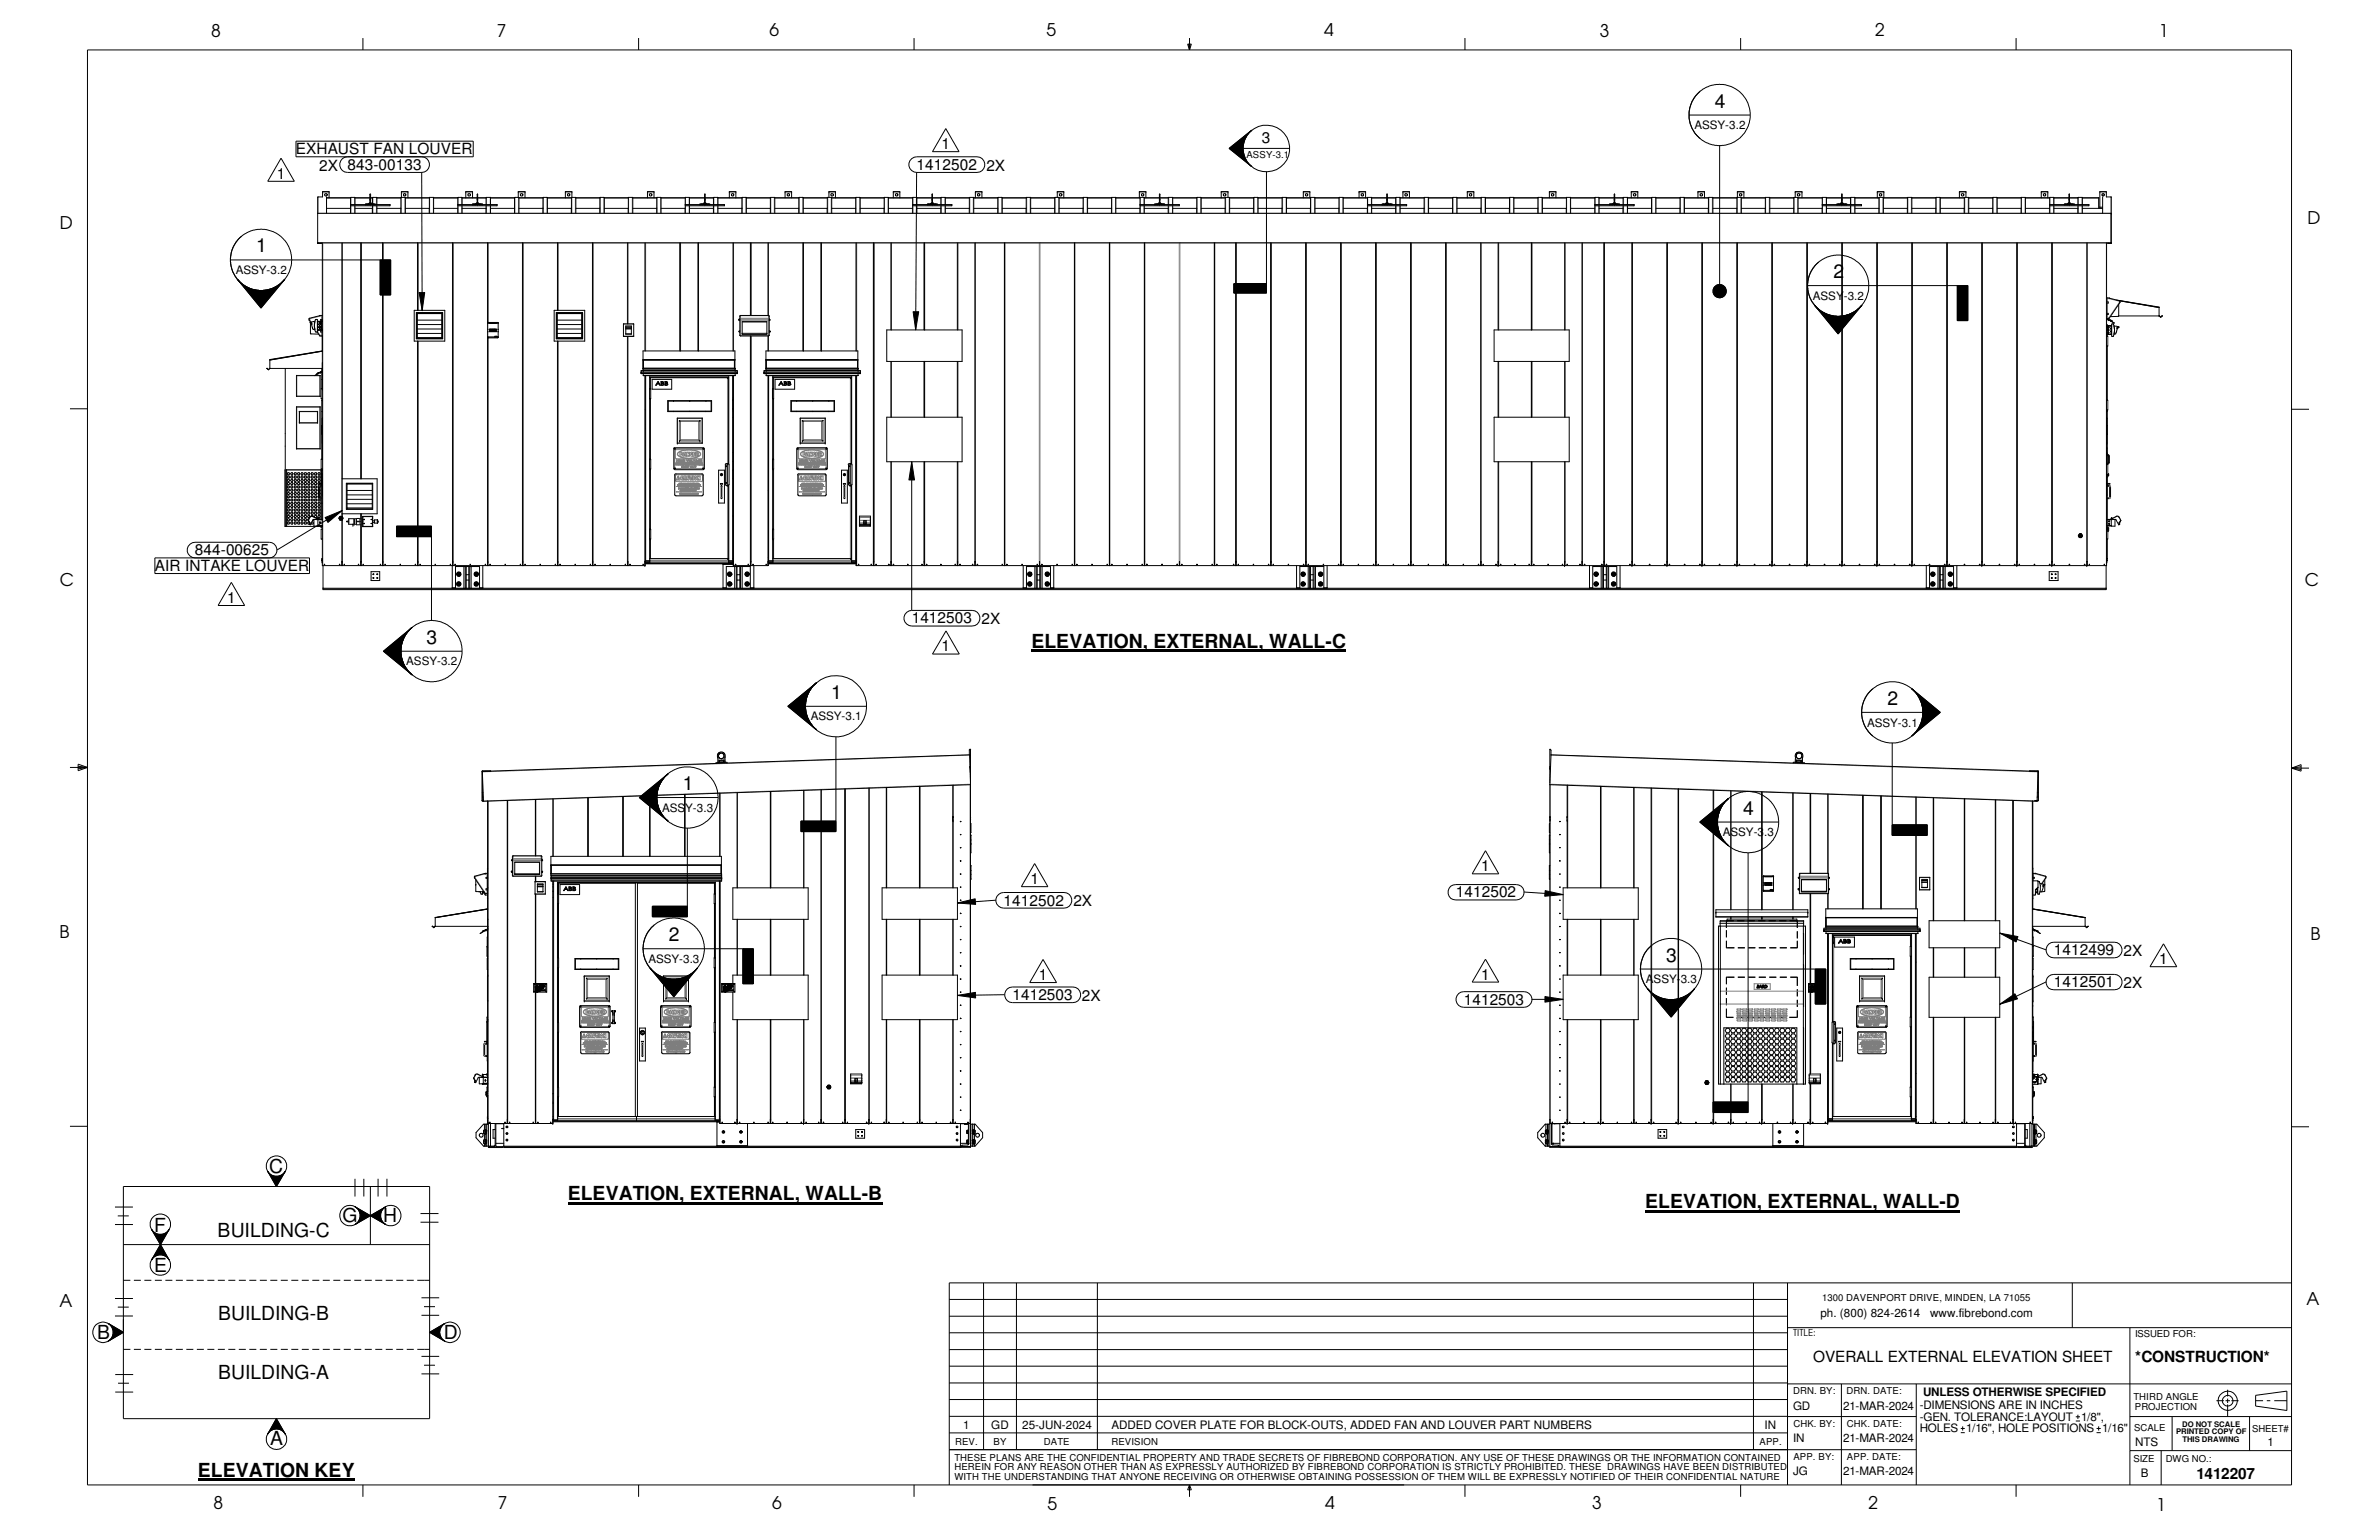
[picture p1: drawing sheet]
<svg xmlns="http://www.w3.org/2000/svg" width="432mm" height="279mm" viewBox="0 0 432 279" stroke-linecap="round" stroke-linejoin="round" font-family="sans-serif">
<defs><g id="words">
<g font-size="3.5">
<text x="311.2" y="19.5">4</text>
<text x="46.5" y="45.8">1</text>
<text x="332.8" y="50.5">2</text>
<text x="77.4" y="116.8">3</text>
<text x="187.2" y="117.5">ELEVATION, EXTERNAL, WALL-C</text>
<text x="150.9" y="126.8">1</text>
<text x="342.6" y="127.9">2</text>
<text x="123.9" y="143.3">1</text>
<text x="316.4" y="147.8">4</text>
<text x="121.4" y="170.8">2</text>
<text x="302.4" y="174.5">3</text>
<text x="48.9" y="212.8">C</text>
<text x="62.1" y="221.7">G</text>
<text x="69.6" y="221.7">H</text>
<text x="103" y="217.8">ELEVATION, EXTERNAL, WALL-B</text>
<text x="298.6" y="219.2">ELEVATION, EXTERNAL, WALL-D</text>
<text x="28" y="223.5">F</text>
<text x="39.5" y="224.5">BUILDING-C</text>
<text x="28" y="230.8">E</text>
<text x="39.6" y="239.5">BUILDING-B</text>
<text x="17.6" y="242.9">B</text>
<text x="80.6" y="243">D</text>
<text x="39.6" y="250.2">BUILDING-A</text>
<text x="49.1" y="262.2">A</text>
<text x="35.9" y="267.9">ELEVATION KEY</text>
</g>
<g font-size="3.2">
<text x="38.3" y="6.6">8</text>
<text x="90.2" y="6.7">7</text>
<text x="139.7" y="6.5">6</text>
<text x="190" y="6.5">5</text>
<text x="240.4" y="6.6">4</text>
<text x="290.4" y="6.7">3</text>
<text x="340.4" y="6.5">2</text>
<text x="391.8" y="6.7">1</text>
<text x="10.9" y="41.5">D</text>
<text x="418.8" y="40.7">D</text>
<text x="10.8" y="106.3">C</text>
<text x="418.3" y="106.4">C</text>
<text x="10.8" y="170.2">B</text>
<text x="419.4" y="170.6">B</text>
<text x="10.8" y="237.2">A</text>
<text x="418.6" y="236.7">A</text>
<text x="38.8" y="273.8">8</text>
<text x="90.3" y="273.8">7</text>
<text x="140.2" y="273.8">6</text>
<text x="190.1" y="273.9">5</text>
<text x="240.5" y="273.8">4</text>
<text x="289" y="273.9">3</text>
<text x="339.1" y="273.9">2</text>
<text x="391.3" y="274.1">1</text>
</g>
<g font-size="2.8">
<text x="53.7" y="28">EXHAUST FAN LOUVER</text>
<text x="170.9" y="27">1</text>
<text x="229" y="26">3</text>
<text x="50.2" y="32.4">1</text>
<text x="58" y="31">2X 843-00133</text>
<text x="166.4" y="30.8">1412502</text>
<text x="179" y="31">2X</text>
<text x="35.4" y="100.8">844-00625</text>
<text x="28.1" y="103.6">AIR INTAKE LOUVER</text>
<text x="41.2" y="109.4">1</text>
<text x="165.5" y="113.1">1412503</text>
<text x="178.1" y="113.3">2X</text>
<text x="170.9" y="118.2">1</text>
<text x="187" y="160.4">1</text>
<text x="268.9" y="158.1">1</text>
<text x="182.2" y="164.3">1412502</text>
<text x="194.8" y="164.5">2X</text>
<text x="264.2" y="162.8">1412502</text>
<text x="372.8" y="173.3">1412499</text>
<text x="385.4" y="173.5">2X</text>
<text x="188.6" y="177.8">1</text>
<text x="268.9" y="177.7">1</text>
<text x="372.8" y="179.1">1412501</text>
<text x="385.4" y="179.3">2X</text>
<text x="391.9" y="174.9">1</text>
<text x="183.8" y="181.4">1412503</text>
<text x="196.4" y="181.6">2X</text>
<text x="265.7" y="182.3">1412503</text>
<text x="329.1" y="247.2">OVERALL EXTERNAL ELEVATION SHEET</text>
<text x="387.6" y="247.1">*CONSTRUCTION*</text>
<text x="398.7" y="268.4">1412207</text>
</g>
<g font-size="2.1">
<text x="307.6" y="23.4">ASSY-3.2</text>
<text x="42.8" y="49.7">ASSY-3.2</text>
<text x="329.1" y="54.4">ASSY-3.2</text>
<text x="73.7" y="120.7">ASSY-3.2</text>
<text x="147.2" y="130.7">ASSY-3.1</text>
<text x="338.9" y="131.8">ASSY-3.1</text>
<text x="120.2" y="147.2">ASSY-3.3</text>
<text x="312.7" y="151.7">ASSY-3.3</text>
<text x="117.7" y="174.7">ASSY-3.3</text>
<text x="298.7" y="178.4">ASSY-3.3</text>
<text x="330.4" y="239">ph. (800) 824-2614</text>
<text x="350.4" y="239">www.fibrebond.com</text>
<text x="325.5" y="255.7">GD</text>
<text x="334.6" y="255.7">21-MAR-2024</text>
<text x="348.4" y="255.7">-DIMENSIONS ARE IN INCHES</text>
<text x="348.4" y="257.8">-GEN. TOLERANCE:LAYOUT</text>
<text x="349" y="253.2">UNLESS OTHERWISE SPECIFIED</text>
<text x="377.7" y="257.8">1/8&quot;,</text>
<text x="174.8" y="259.2">1</text>
<text x="179.9" y="259.2">GD</text>
<text x="185.5" y="259.2">25-JUN-2024</text>
<text x="201.7" y="259.2">ADDED COVER PLATE FOR BLOCK-OUTS, ADDED FAN AND LOUVER PART NUMBERS</text>
<text x="320.3" y="259.2">IN</text>
<text x="325.5" y="261.6">IN</text>
<text x="334.6" y="261.6">21-MAR-2024</text>
<text x="348.4" y="259.9">HOLES 1/16&quot;, HOLE POSITIONS 1/16&quot;</text>
<text x="387.6" y="262.4">NTS</text>
<text x="411.6" y="262.4">1</text>
<text x="325.5" y="267.6">JG</text>
<text x="334.6" y="267.6">21-MAR-2024</text>
<text x="388.6" y="267.9">B</text>
</g>
<g font-size="1.7">
<text x="226.2" y="28.7">ASSY-3.1</text>
<text x="330.7" y="236.1">1300 DAVENPORT DRIVE, MINDEN, LA 71055</text>
<text x="325.5" y="242.4">TITLE:</text>
<text x="387.5" y="242.7">ISSUED FOR:</text>
<text x="325.5" y="252.9">DRN. BY:</text>
<text x="335.2" y="252.9">DRN. DATE:</text>
<text x="387.2" y="254">THIRD ANGLE</text>
<text x="387.5" y="255.7">PROJECTION</text>
<text x="173.4" y="262.2">REV.</text>
<text x="180.3" y="262.2">BY</text>
<text x="189.5" y="262.2">DATE</text>
<text x="201.7" y="262.2">REVISION</text>
<text x="319.4" y="262.2">APP.</text>
<text x="325.5" y="258.9">CHK. BY:</text>
<text x="335.2" y="258.9">CHK. DATE:</text>
<text x="387.4" y="259.7">SCALE</text>
<text x="408.8" y="259.8">SHEET#</text>
<text x="173.2" y="268.6">WITH THE UNDERSTANDING THAT ANYONE RECEIVING OR OTHERWISE OBTAINING POSSESSION OF THEM WILL BE EXPRESSLY NOTIFIED OF THEIR CONFIDENTIAL NATURE</text>
<text x="173.2" y="266.8">HEREIN FOR ANY REASON OTHER THAN AS EXPRESSLY AUTHORIZED BY FIBREBOND CORPORATION IS STRICTLY PROHIBITED. THESE DRAWINGS HAVE BEEN DISTRIBUTED</text>
<text x="173.2" y="265">THESE PLANS ARE THE CONFIDENTIAL PROPERTY AND TRADE SECRETS OF FIBREBOND CORPORATION. ANY USE OF THESE DRAWINGS OR THE INFORMATION CONTAINED</text>
<text x="325.5" y="264.9">APP. BY:</text>
<text x="335.2" y="264.8">APP. DATE:</text>
<text x="387.2" y="265.3">SIZE</text>
<text x="393.1" y="265.3">DWG NO.:</text>
</g>
<g font-size="1.4">
<text x="395" y="260.2">PRINTED COPY OF</text>
<text x="396.1" y="258.8">DO NOT SCALE</text>
<text x="396.2" y="261.7">THIS DRAWING</text>
</g>
</g></defs>
<g fill="none" stroke="#000" stroke-width=".18">
<path d="M15.9 9.1h400v260.3h-400zM65.9 6.9v2.2M115.9 6.9v2.2M165.9 6.9v2.2M215.6 8h.6l-.3 1.1zM215.7 8l.2 1.1M215.9 6.9v2.2M216 8l-.1 1.1M265.9 6.9v2.2M308.6 16.6l-1 .9-.5 .9-.5 1.8 .1 1.8 .4 1.2 .5 1 1 .9M315.9 6.9v2.2M365.9 6.9v2.2"/>
<path d="M51 28.7l2.4 4.2h-4.8zM53.7 25.6h32.2v2.8h-32.2zM57.7 38.7h325.5v5.5M58.9 35.3l.4-.2 .1 .3-.1 .2h-.2zM59.3 35.7v3M59.3 35.9h4.3M59.7 35.9v-1.1h-1.2v.9l-.8 .1v8.4M63.1 28.4a1.42 1.42 0 0 0-1.4 1.5 1.42 1.42 0 0 0 1.4 1.4h13.4M63.6 35.9h.8M63.6 37.8h-4.3M63.6 37.1h2.7M63.6 35.9v2.8"/>
<path d="M63.6 37.2h7.2M64.4 35.9v1.2M64.4 37.3v1.4M64.4 35.9h2.7M66.5 37h.2h-.2M66.8 37h-.5v.2M67 37.1h.4M67.1 37.1l.1-1.9 .1 1.9M67.1 36.8l-.3 .2M67.1 36.9l-.3 .3M67.3 36.8l.3 .2M67.3 36.9l.3 .3"/>
<path d="M67.3 35.9h.3M67.6 35.9h.8M67.6 37.8h-3.2M67.6 35.9v1.1M67.6 37.3v1.4M67.6 37h.5M67.7 37h.2h-.2M68.1 37.1h2.7v.2h-7.2M68.1 37v.2M68.4 35.9v1.2M68.4 37.3v1.4M68.4 35.9h4.4"/>
<path d="M72.8 35.9h.8M72.8 37.8h-4.4M72.8 35.9v2.8M72.9 35.8v-1h1.1v1.1M73.3 35.2h.3v.3h-.3zM73.6 35.9v2.8M73.6 35.9h4.3M76.5 28.4a1.42 1.42 0 0 1 1.5 1.5 1.42 1.42 0 0 1-1.5 1.4M76.5 31.2l.1 25.2M77.9 35.9h.8M77.9 37.8h-4.3M77.9 35.9v2.8"/>
<path d="M78.7 35.9v2.8M78.7 35.9h4.4M83.1 35.9h.8M83.1 37.8h-4.4M83.1 37.1h2.7M83.1 35.9v2.8M83.1 37.2h7.1M83.9 35.9v1.2M83.9 37.3v1.4M83.9 35.9h2.7M84.5 35.9v-1.1h1.3v1.1M84.9 35.3l.4-.2 .1 .3-.1 .2h-.3z"/>
<path d="M85.9 37h.2h-.2M86.3 37h-.5v.2M86.4 37.1h.5M86.6 36.8l-.3 .2M86.6 36.9l-.3 .3M86.7 35.2v1.9M86.7 35.2l-.1 1.9M86.7 35.2h.1M86.7 36.8l.3 .2M86.7 36.9l.3 .3M86.7 35.9h1.5M87 37h.6"/>
<path d="M87.1 37h.3h-.3M87.5 37v.2M87.5 37.1h2.7v.2h-7.1M88.2 35.9h.8M88.2 37.8h-4.3M88.2 35.9v1.2M88.2 37.3v1.4M89 35.9v1.2M89 37.3v1.4M89 35.9h4.4M93.4 35.9h.8M93.4 37.8h-4.4"/>
<path d="M93.4 35.9v2.8M94.1 35.8v-1h1.2v1.1M94.2 35.9v2.8M94.2 35.9h4.4M94.4 35.3l.4-.2 .1 .3-.1 .2h-.2zM98.6 35.9h.8M98.6 37.8h-4.4M98.6 35.9v2.8M99.4 35.9v2.8M99.4 35.9h4.3M103.7 37.8h-4.3M103.7 35.9v2.8"/>
<path d="M103.8 35.8v-1h-1.2v1.1M103.8 35.8l.7 .1M103.8 35.8l-.1 .1M104.5 35.9v2.8M104.5 35.9h4.4M108.9 35.9h.8M108.9 37.8h-4.4M108.9 35.9v2.8M109.7 35.9v2.8M109.7 35.9h4.3M114 35.9h.9M114 37.8h-4.3"/>
<path d="M114 35.9v2.8M114.9 35.9v2.8M114.9 35.9h4.3M117.5 35.9v-1.1h1.2v1.1M117.9 35.2l.3-.1 .1 .3-.3 .2zM119.2 35.9h.8M119.2 37.8h-4.3M119.2 35.9v2.8M120 35.9v2.8M120 35.9h4.4M124.4 35.9h.7M124.4 37.8h-4.4"/>
<path d="M124.4 35.9v2.8M124.4 37.1h2.6M124.4 37.2h7.1M125.1 35.9v1.2M125.1 37.3v1.4M125.1 35.9h2.8M127.2 37h.2h-.2M127.6 37h-.6v.2M127.7 37.1h.5M127.9 36.8l-.3 .2M127.9 36.9l-.3 .3M127.9 35.2l.1 1.9"/>
<path d="M127.9 35.2v1.9M127.9 35.2h.1M128 36.8l.3 .2M128 36.9l.3 .3M128 35.9h1.5M128.3 37h.6M128.4 37h.3h-.3M128.8 37.1h2.7v.2h-7.1M128.8 37v.2M129.5 35.9h.8M129.5 37.8h-4.4M129.5 35.9v1.2"/>
<path d="M129.5 37.3v1.4M130.3 35.9v1.2M130.3 37.3v1.4M130.3 35.9h4.4M132.4 35.9v-1.1h1.2v1.1M132.8 35.2h.3v.4l-.3-.1zM134.7 35.9h.8M134.7 37.8h-4.4M134.7 35.9v2.8M135.5 35.9v2.8M135.5 35.9h4.3M139.8 35.9h.8"/>
<path d="M139.8 37.8h-4.3M139.8 35.9v2.8M140.6 35.9v2.8M140.6 35.9h4.4M142.5 35.9v-1.1h1.2v1.1M142.9 35.2h.4l-.1 .4-.3-.1zM145 35.9h.8M145 37.8h-4.4M145 35.9v2.8M145.8 35.9v2.8M145.8 35.9h4.4M150.2 35.9h.8"/>
<path d="M150.2 37.8h-4.4M150.2 35.9v2.8M150.5 35.8v-1h1.1v1.1M150.8 35.2l.3-.1 .2 .3-.4 .2zM151 35.9v2.8M151 35.9h4.3M155.3 35.9h.8M155.3 37.8h-4.3M155.3 35.9v2.8M156.1 35.9v2.8M156.1 35.9h4.4M160.5 35.9h.7"/>
<path d="M160.5 37.8h-4.4M160.5 35.9v2.8M161.2 35.9v2.8M161.2 35.9h4.5M162.1 35.9v-1.1h1.2v1.1M162.5 35.3l.4-.2v.4l-.3 .1zM165.5 28.8l.9-.4h10.9a1.42 1.42 0 0 1 1.5 1.5 1.42 1.42 0 0 1-1.5 1.4h-10.9a1.41 1.41 0 0 1-1.4-1 1.41 1.41 0 0 1 .5-1.5zM165.7 35.9h.7M165.7 37.8h-4.5M165.7 37.1h2.6M165.7 35.9v2.8M165.7 37.2h7.1"/>
<path d="M166.4 31.2l-.2 28.7M166.4 35.9v1.2M166.4 37.3v1.4M166.4 35.9h2.8M168.5 37h.2h-.2M168.8 37h-.5v.2M169 37.1h.5M169.2 36.8l-.4 .2M169.2 36.9l-.4 .3M169.2 35.2v1.9M169.2 35.2h.1M169.2 36.8l.4 .2"/>
<path d="M169.2 36.9l.4 .3M169.2 35.9h1.6M169.6 37h.5v.2M169.7 37h.2h-.2M170.1 37.1h2.7v.2h-7.1M170.8 35.9h.8M170.8 37.8h-4.4M170.8 35.9v1.2M170.8 37.3v1.4M171.6 35.9v1.2M171.6 37.3v1.4M171.6 35.9h4.3"/>
<path d="M171.7 23.3l2.4 4.2h-4.9zM175.9 35.9h.8M175.9 37.8h-4.3M175.9 35.9v2.8M176.7 35.9v2.8M176.7 35.9h4.4M177 35.9v-1.1h1.2v1.1M177.5 35.2h.3v.3l-.3 .1zM181.1 35.9h.8M181.1 37.8h-4.4M181.1 35.9v2.8M181.9 35.9v2.8"/>
<path d="M181.9 35.9h4.4M186.3 35.9h.8M186.3 37.8h-4.4M186.3 35.9v2.8M187.1 35.9v2.8M187.1 35.9h4.3M191.4 35.9h.8M191.4 37.8h-4.3M191.4 35.9v2.8M191.9 35.8v-1h1.2v1.1M192.2 35.9v2.8M192.2 35.9h4.4"/>
<path d="M192.3 35.3l.3-.2 .1 .3-.1 .2h-.2zM196.6 35.9h.8M196.6 37.8h-4.4M196.6 35.9v2.8M197.4 35.9v2.8M197.4 35.9h4.4M201.8 35.9h.7M201.8 37.8h-4.4M201.8 35.9v2.8M202.5 35.9v2.8M202.5 35.9h4.4M206.8 35.9v-1.1h1.2v1.1"/>
<path d="M206.9 35.9h.8M206.9 37.8h-4.4M206.9 37.1h2.7M206.9 35.9v2.8M206.9 37.2h7.1M207.7 35.9v1.2M207.7 37.3v1.4M207.7 35.9h2.7M209.8 37h.2h-.2M210.1 37h-.5v.2M210.2 37.1h.5M210.4 36.8l-.3 .2"/>
<path d="M210.4 36.9l-.3 .3M210.5 35.2v1.9M210.5 35.2l-.1 1.9M210.5 35.2h.1M210.5 36.8l.4 .2M210.5 36.9l.4 .3M210.5 35.9h1.5M210.9 37h.5M210.9 37h.3h-.3M211.4 37.1h2.6v.2h-7.1M211.4 37v.2M212 35.9h.9"/>
<path d="M212 37.8h-4.3M212 35.9v1.2M212 37.3v1.4M212.9 35.9v1.2M212.9 37.3v1.4M212.9 35.9h4.3M217.2 35.9h.8M217.2 37.8h-4.3M217.2 35.9v2.8M218 35.9v2.8M218 35.9h4.4M222 35.3l.4-.2 .1 .3-.3 .2z"/>
<path d="M222.4 35.9h.8M222.4 37.8h-4.4M222.4 35.9v2.8M222.9 35.8v-1h-1.2v1.1M223.1 26.9l4.1-3.3a4.6 4.6 0 0 0-1.6 2.9v.8a4.3 4.3 0 0 0 1.6 2.9zM223.2 35.9v2.8M223.2 35.9h4.3M225.6 26.9h8.5M227.2 23.6l-4.1 3.3 4.1 3.3M227.5 35.9h.8M227.5 37.8h-4.3M227.5 35.9v2.8"/>
<path d="M228.3 35.9v2.8M228.3 35.9h4.4M229.9 31.2v22h-6v-1.7h6M232.7 35.9h.8M232.7 37.8h-4.4M232.7 35.9v2.8M233.5 35.9v2.8M233.5 35.9h4.4M236.6 35.9v-1.1h1.1v1.1M237.9 35.9h.8M237.9 37.8h-4.4M237.9 35.9v2.8"/>
<path d="M238.7 35.9v2.8M238.7 35.9h4.3M243 35.9h.8M243 37.8h-4.3M243 35.9v2.8M243.8 35.9v2.8M243.8 35.9h4.4M246.7 35.9v-1.1h1.2v1.1M247.1 35.2h.3v.4l-.3-.1zM248.2 35.9h.8M248.2 37.8h-4.4M248.2 37.1h2.7"/>
<path d="M248.2 35.9v2.8M248.2 37.2h7.1M249 35.9v1.2M249 37.3v1.4M249 35.9h2.7M251 37h.2h-.2M251.4 37h-.5v.2M251.5 37.1h.5M251.7 36.8l-.3 .2M251.7 36.9l-.3 .3M251.8 35.2v1.9M251.8 35.2l-.1 1.9"/>
<path d="M251.8 35.2h.1M251.8 36.8l.3 .2M251.8 36.9l.3 .3M251.8 35.9h1.5M252.1 37h.6M252.2 37h.3h-.3M252.6 37.1h2.7v.2h-7.1M252.6 37v.2M253.3 35.9h.8M253.3 37.8h-4.3M253.3 35.9v1.2M253.3 37.3v1.4"/>
<path d="M254.1 35.9v1.2M254.1 37.3v1.4M254.1 35.9h4.4M254.6 35.9v-1.1h1.2v1.1M255 35.2l.3-.1 .1 .3-.3 .2zM258.5 35.9h.8M258.5 37.8h-4.4M258.5 35.9v2.8M259.3 35.9v2.8M259.3 35.9h4.4M263.7 35.9h.8M263.7 37.8h-4.4"/>
<path d="M263.7 35.9v2.8M264.5 35.9v2.8M264.5 35.9h4.3M266.3 35.9v-1.1h1.2v1.1M266.7 35.2h.4l-.1 .4-.3-.1zM268.8 35.9h.8M268.8 37.8h-4.3M268.8 35.9v2.8M269.6 35.9v2.8M269.6 35.9h4.4M274 35.9h.8M274 37.8h-4.4"/>
<path d="M274 35.9v2.8M274.8 35.9v2.8M274.8 35.9h4.3M279.1 35.9h.9M279.1 37.8h-4.3M279.1 35.9v2.8M280 35.9v2.8M280 35.9h4.3M281.2 35.9v-1.1h1.2v1.1M281.6 35.2l.3-.1 .1 .3-.3 .2zM284.3 35.9h.8M284.3 37.8h-4.3"/>
<path d="M284.3 35.9v2.8M285.1 35.9v2.8M285.1 35.9h4.4M289.5 35.9h.7M289.5 37.8h-4.4M289.5 37.1h2.6M289.5 35.9v2.8M289.5 37.2h7.1M290.2 35.9v1.2M290.2 37.3v1.4M290.2 35.9h2.8M292.3 37h.2h-.2"/>
<path d="M292.7 37h-.6v.2M292.8 37.1h.5M293 36.8l-.3 .2M293 36.9l-.3 .3M293 35.2l.1 1.9M293 35.2v1.9M293 35.2h.1M293.1 36.8l.3 .2M293.1 36.9l.3 .3M293.1 35.9h1.5M293.4 37h.6M293.5 37h.3h-.3"/>
<path d="M293.9 37.1h2.7v.2h-7.1M293.9 37v.2M294.6 35.9h.8M294.6 37.8h-4.4M294.6 35.9v1.2M294.6 37.3v1.4M295.4 35.9v1.2M295.4 37.3v1.4M295.4 35.9h4.4M296.1 35.9v-1.1h1.2v1.1M296.5 35.3l.3-.2 .1 .3-.1 .2h-.2zM299.8 35.9h.8"/>
<path d="M299.8 37.8h-4.4M299.8 35.9v2.8M300.6 35.9v2.8M300.6 35.9h4.3M304.9 35.9h.8M304.9 37.8h-4.3M304.9 35.9v2.8M305.7 35.9v2.8M305.7 35.9h4.4M306.6 20.9h11.1M308.2 35.9v-1.1h1.2v1.1M308.6 35.3l.3-.2 .1 .4-.3 .1z"/>
<path d="M310.1 35.9h.8M310.1 37.8h-4.4M310.1 35.9v2.8M310.9 35.9v2.8M310.9 35.9h4.4M312.1 26.4v26.4M315.3 37.8h-4.4M315.3 35.9v2.8M315.3 35.8v-1h1.2v1.1M315.3 35.8v.1M315.3 35.8l.8 .1M315.8 35.2h.3v.3h-.3z"/>
<path d="M316.1 35.9v2.8M316.1 35.9h4.3M320.4 35.9h.8M320.4 37.8h-4.3M320.4 35.9v2.8M321.2 35.9v2.8M321.2 35.9h4.4M325.6 35.9h.7M325.6 37.8h-4.4M325.6 35.9v2.8M325.8 35.8v-1h1.3v1.1M326.2 35.3l.4-.2 .1 .3-.1 .2h-.3z"/>
<path d="M326.3 35.9v2.8M326.3 35.9h4.5M330.8 35.9h.7M330.8 37.8h-4.5M330.8 37.1h2.6M330.8 35.9v2.8M330.8 37.2h7.1M331.5 35.9v1.2M331.5 37.3v1.4M331.5 35.9h2.8M333.6 37h.2h-.2M333.9 37h-.5v.2"/>
<path d="M334.1 37.1h.5M334.3 36.8l-.4 .2M334.3 36.9l-.4 .3M334.3 35.2v1.9M334.3 35.2h.1M334.3 36.8l.4 .2M334.3 36.9l.4 .3M334.3 35.9h1.6M334.7 37h.5M334.8 37h.2h-.2M335.2 37.1h2.7v.2h-7.1M335.2 37v.2"/>
<path d="M335.9 35.9h.8M335.9 37.8h-4.4M335.9 35.9v1.2M335.9 37.3v1.4M336.7 35.9v1.2M336.7 37.3v1.4M336.7 35.9h4.3M340.7 35.9v-1.1h1.2v1.1M341 35.9h.8M341 37.8h-4.3M341 35.9v2.8M341.8 35.9v2.8"/>
<path d="M341.8 35.9h4.4M346.2 35.9h.8M346.2 37.8h-4.4M346.2 35.9v2.8M347 35.9v2.8M347 35.9h4.4M351.4 35.9h.8M351.4 37.8h-4.4M351.4 35.9v2.8M352.2 35.9v2.8M352.2 35.9h4.3M356 35.2l.3-.1 .1 .3-.3 .2z"/>
<path d="M356.5 35.9h.8M356.5 37.8h-4.3M356.5 35.9v2.8M356.8 35.8v-1h-1.2v1.1M357.3 35.9v2.8M357.3 35.9h4.4M361.7 35.9h.8M361.7 37.8h-4.4M361.7 35.9v2.8M362.5 35.9v2.8M362.5 35.9h4.4M366.9 35.9h.7"/>
<path d="M366.9 37.8h-4.4M366.9 35.9v2.8M367.6 35.9v2.8M367.6 35.9h4.4M370.5 35.9v-1.1h1.2v1.1M370.9 35.2h.4l-.1 .4-.3-.1zM372 35.9h.8M372 37.8h-4.4M372 37.1h2.7M372 35.9v2.8M372 37.2h7.1M372.8 35.9v1.2"/>
<path d="M372.8 37.3v1.4M372.8 35.9h2.7M374.9 37h.2h-.2M375.2 37h-.5v.2M375.3 37.1h.5M375.5 36.8l-.3 .2M375.5 36.9l-.3 .3M375.6 35.2v1.9M375.6 35.2l-.1 1.9M375.6 35.2h.1M375.6 36.8l.4 .2M375.6 36.9l.4 .3"/>
<path d="M375.6 35.9h1.5M376 37h.5M376 37h.3h-.3M376.5 37.1h2.6v.2h-7.1M376.5 37v.2M377.1 35.9h.9M377.1 37.8h-4.3M377.1 35.9v1.2M377.1 37.3v1.4M378 37.8h3.6M378 35.9v1.2M378 37.3v1.4"/>
<path d="M378 35.9h3M380.9 35.9v1.9M381.1 37.7v.1M381.1 37.7v-2.9h1.2v.9h.9v8.5M381.1 37.7h.5M381.6 35.2h.3l-.1 .4-.2-.1zM381.6 35.7v3M383.2 38.8h.1M41.8 47.2h29.1v6.3h-1.9v-6.3M43.1 50.7a5.5 5.5 0 0 0 3.9 2h.8a5.5 5.5 0 0 0 3.9-2l-4.3 5.2zM43.1 50.7l.8 .8 .9 .6 1 .4 1.2 .2h1.1l1.6-.5 1.2-.7 .8-.8-4.3 5.2zM43.9 42.8l-.8 .8-.8 1.3-.5 1.9 .1 1.3 .4 1.3 .8 1.3 .8 .7"/>
<path d="M56.3 58.5l.3 .1v.2zM56.3 58.4v2.1l1.5 .1M57.1 59.6h.1M57.1 58.3l-.8 .2M57.1 58.4v1.4l-.3-.1-.2-.9M57.2 58h.4v2.2h-.4l-.1-.7v-.9zM57.6 58.3h.9M57.6 59.9h.9M57.7 44h325.5M57.7 59.9h.8M57.7 58.3v1.6M57.7 44.1v.1"/>
<path d="M57.7 58.8h.1zM57.7 59.3l.1 .1zM57.7 58.3h.8M57.7 58.3h.1M57.7 59.9h.1M57.7 44.2h.6M58 59l.3-.1 .1 .3-.1-.3-.3 .2 .3 .2h-.2zM58 59.4h.3l.1 .2-.4 .1zM58.3 58.7a.18 .18 0 0 1-.3 0 .18 .18 0 0 1 .2-.3l.2 .3-.1-.2-.3 .2 .3 .1M58.3 44.1v.1M58.5 58.3h.1M58.5 59.9h.1"/>
<path d="M58.5 58h-.3v.2h.3M58.5 57.2h-.5l-1.8 .5-.1 .4 .3 .4M58.5 44.1v58.5h58.6v-34.4M62.1 44.1v49.6M65.5 44.1v42.8M69 47.2h1.9v6.3h-1.9zM69.5 44.1v58.5M75.2 56.3h5.5v5.6h-5.5zM75.6 56.7h4.7v4.8h-4.7zM75.6 56.8h4.7v4.6h-4.7zM75.7 56.9h4.5v4.4h-4.5zM75.7 56.9h4.5"/>
<path d="M75.7 58.1h4.5M75.7 58.9h4.5M75.7 59.7h4.5M75.8 44.1v12.2M75.8 56.9h.1M76.1 53.1h1l-.5 3.3zM82.2 44.1v58.5M88.5 58.6l1.9-.1v2.7M88.5 58.6v2.6M88.5 44.1v14.5M88.5 58.6h2M88.7 58.5h.1"/>
<path d="M88.9 58.6h.2M88.9 59.7h.2v.5h-.2zM88.9 58.6h.1M88.9 59.7v.5M89 58.6h.1M89 59.7v.5M89.2 58.6h.1M89.2 59.7h.1v.5h-.1zM89.2 59.7v.5M89.4 58.6h.1M89.4 59.7h.2v.5h-.2v-.4M89.4 59.7v.1"/>
<path d="M89.5 58.6h.1M89.5 59.7v.5M89.6 58.6h-.2M89.7 58.6h.1M89.7 59.7v.1M89.7 59.7h.2v.5h-.2v-.4M89.7 59.7v.5M89.8 58.6h.1M89.8 59.7v.5M89.9 58.6h-.2M90 58.6h.1M90 59.7h.1v.5h-.1z"/>
<path d="M90 59.7v.5M90.3 58.5v.1zM94.9 44.1v58.5M100.6 56.3h5.5v5.6h-5.5zM101 56.7h4.7v4.8h-4.7zM101.1 56.9h4.5v4.4h-4.5zM101.1 56.9h4.5M101.1 58.1h4.5M101.1 58.9h4.5M101.1 59.7h4.5M101.2 44.1v12.2M105.7 56.8h-4.7v4.6h4.7"/>
<path d="M107.6 44.1v58.5M113.2 58.8h1.8v2.2h-1.8zM113.6 59.4v-.3h1v.3M113.6 59.4v.2M113.6 59.6h1M113.6 59.6v1h1v-1M113.6 59.4h1M113.9 44.1v14.7M114.6 59.4v.2M117.1 44.1v19.6M123.4 44.1v19.6M126.7 44.1v19.6"/>
<path d="M133.1 44.1v19.6M134.2 58v.1zM134.2 57.9h-.1v.2l.2 .1M134.2 58h.1M134.3 57.3l5.2-.1 .1 3.7h-5.3zM134.7 58.4h4.5v2.2h-4.5zM136.3 44.1v13.1M139.4 44.1v13.1M139.6 58h.1v.1M139.6 58.2h.1M139.7 58v.1zM145.8 44.1v19.6"/>
<path d="M149.1 44.1v19.6M155.4 44.1v19.6M158.6 44.1v58.5M161 59.9h13.6v5.7h-13.6zM161.8 44.1v15.8M165.7 56.6h1.1l-.6 3.3zM167.8 44.1v15.8M173.8 44.1v15.8M177 44.1v58.5M182.3 44.1v58.5M195 44.1v58.5M201.4 44.1v58.5"/>
<path d="M207.7 58.5h.1M207.7 53.8h.1M207.7 49h.1M207.7 44.3h.1M207.7 44.1v58.5M220.4 44.1v58.5M223.9 51.5h6v1.7h-6zM224.3 44.1v58.5M230.7 44.1v58.5M237 44.1v58.5M243.4 44.1v58.5M249.7 44.1v58.5"/>
<path d="M256.1 44.1v58.5M262.4 44.1v58.5M268.8 44.1v58.5M271.2 59.9h13.6v5.7h-13.6zM271.9 44.1v15.8M278 44.1v15.8M284 44.1v15.8M287.2 44.1v58.5M291.2 44.1v58.5M296.2 44.1v58.5M302.6 44.1v58.5M308.9 44.1v58.5"/>
<path d="M315.3 44.1v58.5M321.6 44.1v58.5M328 44.1v58.5M328.1 51.8h29.1v6.4h-1.9v-6.4M329.4 55.4a5.6 5.6 0 0 0 8.5 0l-4.3 5.2zM329.4 55.4l.7 .7 .9 .7 1.3 .4 1.1 .2h1l1.2-.3 1.4-.8 .9-.9-4.3 5.2zM330.1 47.5l-.7 .7-.6 .9-.5 1.1-.2 1.3v1.1l.4 1.5 .8 1.2 .8 .8M334.3 44.1v58.5M340.7 44.1v58.5M347 44.1v58.5M353.4 44.1v58.5M355.3 51.8h1.9v6.4h-1.9z"/>
<path d="M359.7 44.1v58.5M366.1 44.1v58.5M372.4 44.1v58.5M378.8 44.1v57.8M382.4 54.1h.5l1.9 .5v.3l-1.9 2.8-.5 .1 1.4 .8-1.4-.8M382.4 54.8h.3v.2h-.3M382.4 56.9h.3v.2h-.3M382.4 59.1h.1M382.4 58h.1M382.4 44.1v58.5h-227v-34.4M382.4 58.9h.1v.2M382.4 57.8h.1"/>
<path d="M382.4 57.8v.2M382.4 58l.7 .1 .3 .2M382.4 59.1h.8M382.5 59.5v-.3h.3v.3l-.2 .1 .2-.2-.1-.2-.2 .1 .1 .2M382.6 60l-.1-.2 .2-.1 .1 .3h-.2M382.6 44.1l.6 .1M382.7 58h.1M382.7 58l.4 .1M383.1 59.6h.1zM383.1 58.1h.1M383.1 58.1l.3 .2M383.2 59.1h.1"/>
<path d="M383.2 59.1v1.6M383.4 58.3h.1M383.6 58.8l.2 .8-.1 1.1a.29 .29 0 0 1-.1 .3 .29 .29 0 0 1-.3 0v-2.2h.3M384.2 54.4l7.7 1.3v1.6M384.6 55.2v2.2h-1.5M384.6 57.3h7.3M384.6 59.4l-.9-.3v1.5h.3l.3-1M384.6 59.4l-.3-.1v.3M384.6 59.4l-.3 .2M384.7 54.6l7.2 1.2M391.9 57.3l.2 .2 .4-.2M391.9 57.3l.3 .3 .3-.3"/>
<path d="M392.5 57.3h.1M12.7 74.2h3.2M48.4 66.8l.2 .2 .4-.2M48.4 66.8h.1M48.4 66.8l.3 .3 .3-.3M49 66.8h9.5M51.8 66.8v28.7M53.8 68.1v.1M53.8 73.8h4.3M53.8 71.9h.1M53.8 68.2h4.3M53.8 68.2v3.7"/>
<path d="M53.8 73.8v7.6M53.8 71.9h4.3M54.3 74.6l.1 .1M54.4 76.7h-.1M54.4 74.7v2M54.4 74.7h3.2M54.4 76.7h3.2M57.5 67.8h.1M57.6 60.2l.5 .8h.4M57.6 76.7h.1M57.6 74.7v2M57.7 74.6l-.1 .1"/>
<path d="M57.8 67.6h.1M57.8 67.6l-.3 .2M58.1 71.9h.1M58.1 68.2v3.7M58.1 73.8v7.6M58.1 68.1v.1M58.2 67.5h.1M58.2 67.5h.3M58.2 67.5l-.4 .1M58.2 67.5l-1.1 .7 1-.6M58.4 66.8v3.7M58.4 72.3v11"/>
<path d="M58.4 74.7h.1M58.4 72.7h.1M58.4 68.8h.1M58.4 78.8h.1M58.4 77.2h.1M58.5 67.3h.1M58.5 67.5h.1M58.5 60h-.3v.2h.3M58.5 75.9h.1M58.5 70.5h-.2v1.8h.2M58.5 67.4l-.3 .1M58.5 67.3l-.3 .2"/>
<path d="M58.5 63.7l-9.5 1.5v1.6M58.5 63.7l-9.5 1.6M58.5 65.8h.1M58.5 70.7h.1M58.5 76.1h.1M58.5 67.2h.1M75.7 60.5h4.5M75.7 61.3h4.5M75.8 61.3h.1M75.8 61.9v40.7M88.5 60.2h.1M88.5 61.2v41.4"/>
<path d="M88.5 61.2h1.9M88.6 61.2v.1zM88.9 60.1h.2M89.2 60.1h.1M89.4 60.1h.2M89.7 60.1h.2M89.8 61.2v-.2h.4v.2M89.9 61.1h.1M90 60.1h.1M90 61.1h.1M90.1 61.1h.1M90.3 61.2v.1z"/>
<path d="M90.4 60.2h.1M90.4 61.2l-.1 .1-1.8-.1M101.1 60.5h4.5M101.1 61.3h4.5M101.2 61.9v40.7M113.6 60.6h1M113.9 61v41.6M116.4 67.6h.1M116.4 67.5h.1M116.4 67.5h17.4M116.7 63.7h16.7v3.4h-16.7zM116.7 65.3h16.7"/>
<path d="M116.7 65.2h16.7M116.8 67.3h.1M116.8 67.8v.4h16.6v-.4M116.8 68.1h16.6M116.8 65.3v1.5M116.8 67.1v.1M116.8 67.3v.2M117.1 74.3h.1M117.9 68.4h.1M117.9 70.5h.2v1.8h-.2zM117.9 68.4l.1 .1M117.9 68.4v2.1"/>
<path d="M117.9 72.3v11M117.9 68.4h14.3M118 72.3h.1M118 70.5h.1M118 72.3v11M118.1 68.5h.1M118.1 68.5v2M118.1 72.3v11M118.4 68.8h3.5v1.8h-3.5zM119.4 69.2l.4 .7-.2-.2h-.3l-.3 .2zM119.5 69.4l.1 .2h-.3zM120 69.2l.4 .1v.2l-.1 .1 .2 .1-.1 .2h-.4z"/>
<path d="M120.1 69.3h.2l.1 .1-.3 .1zM120.1 69.6l.3 .1-.3 .1zM120.7 69.2a.3 .3 0 0 1 .5 .2l-.2 .2h.2v.2l-.5 .1zM120.8 69.6h.2l.1 .2h-.3zM120.8 69.3l.3 .1-.3 .1zM121.2 72.7h8v2h-8zM121.3 72.8h7.8v1.8h-7.8zM122.3 72.8h.1M122.2 74.6h.1M122.9 75.9h.1M122.9 75.9h4.6M122.9 75.9v4.5"/>
<path d="M123.3 76.3h.1M123.3 76.3l.2 .2M123.5 79.8h.1M123.5 76.5h.1M123.5 79.8h3.4M123.5 76.5h3.4M123.5 76.5v3.3M123.5 79.8l-.2 .2M125.1 72.8l.1-.1zM125.1 74.6h.1M126.9 79.8h.1M126.9 76.5h.1"/>
<path d="M126.9 76.5v3.3M126.9 79.8l.1 .2M127 76.3h.1M127 76.3l-.1 .2M127.5 75.9h-.1M127.5 75.9v4.5h-4.6M128.1 72.8h.1M128.1 74.6h.1M132.1 68.5h.1M132.1 68.5v15.6M132.2 68.5h-14.2v2M132.2 68.4v.1"/>
<path d="M132.2 68.4v15.8M132.3 68.4h-.1M133 74.2h.1zM133 68.2v33.7M133 75.8h.1M133 74.6h.1M133 72.2h.1M133.1 72.6v1.6M133.1 72.6h-.1M133.1 68.2v34.4h6.3v-.6M133.3 65.3v1.5M133.4 66.8h-16.7h16.7v.4"/>
<path d="M133.4 67.3h.1M133.4 67.3v.2M133.8 67.6h.1M133.8 67.5h.1M133.8 67.8v-.6h-17.4v.6h17.5M134.2 60.1v.1zM134.2 60.1l-.1 .1h.2M134.2 60h.1M136.3 61v41.6M138.7 67.6h.1M138.7 67.5h.1M138.7 67.5h17.5"/>
<path d="M139 65.3h16.7M139 63.7h16.7v3.4h-16.7zM139 65.2h16.7M139.1 67.3h.1M139.1 67.8v.4h16.6v-.4M139.1 68.1h16.6M139.1 65.3v1.5M139.1 67.1v.1M139.1 67.3v.2M139.4 61v2.7M139.4 68.2v33.7M139.5 68.2v33.7"/>
<path d="M139.6 60l.2 .2-.1 .1M139.6 60.2h.1M139.7 60.1v.1zM140.2 68.4h.1M140.2 70.5h.2v1.8h-.2zM140.3 68.4v.1M140.3 68.4h14.3M140.3 68.4v2.1M140.3 72.3v11M140.3 72.3h.1M140.3 70.5h.1M140.4 68.5v2"/>
<path d="M140.4 72.3v11M140.7 68.8h3.5v1.8h-3.5zM141.8 69.2h.1M141.8 69.2l.4 .7-.3-.2h-.3l-.2 .2zM141.8 69.4l.1 .2h-.3zM142.3 69.2l.4 .1v.3a.17 .17 0 0 1 .1 .1 .17 .17 0 0 1-.1 .2h-.4zM142.4 69.6h.3v.2h-.3zM142.4 69.3h.2l.1 .2h-.3zM143 69.2l.4 .1 .1 .2-.2 .1 .3 .1-.2 .2h-.4zM143.1 69.3h.2l.1 .1-.3 .1zM143.1 69.6l.4 .1-.4 .1zM143.6 72.7h7.9v2h-7.9z"/>
<path d="M143.6 72.8h7.8v1.8h-7.8zM144.6 74.6h.1M144.6 72.8h.1M145.2 75.9h.1M145.2 75.9v4.5M145.2 75.9h4.6M145.6 76.3h.1M145.6 76.3l.2 .2M145.8 79.8h.1M145.8 76.5h.1M145.8 76.5v3.3M145.8 79.8h3.4"/>
<path d="M145.8 76.5h3.4M145.8 79.8l-.2 .2M147.5 72.8h.1M147.5 74.6h.1M149.2 79.8h.1M149.2 76.5h.1M149.2 76.5v3.3M149.2 79.8l.2 .2M149.4 76.3l-.2 .2M149.8 75.9h.1M149.8 75.9v4.5M150.4 74.6h.1"/>
<path d="M150.5 72.8h.1M154.4 68.5h.1M154.4 68.5v15.6M154.5 68.5h-14.2v2M154.6 68.4l-.1 .1M154.6 68.4v15.8M154.6 68.4h.1M155.4 68.2v33.7M155.7 65.3v1.5M155.7 66.8h-16.7h16.7v.4M155.7 67.3h.1M155.7 67.3v.2"/>
<path d="M156.2 67.6h.1M156.2 67.5h.1M156.2 67.8v-.6h-17.5v.6h17.5M161 75.7h13.6v8.1h-13.6zM161.8 65.6v10.1M167.8 65.6v10.1M173.8 65.6v10.1M207.7 77.6h.1M207.7 72.9h.1M207.7 68.1h.1M207.7 63.3h.1M271.2 75.7h13.6v8.1h-13.6z"/>
<path d="M271.9 65.6v10.1M278 65.6v10.1M284 65.6v10.1M382.4 75.9v4.5M382.4 61h.2v1.8h-.2M382.4 72.6h.2v1.8h-.2M382.4 60.7h.9M382.4 60.7h.1M382.4 74.4v.3M382.5 77.2v1.6M382.5 60.7v.3M382.5 62.8v9.8"/>
<path d="M382.5 74.4v8M382.6 60.5a.14 .14 0 0 0 .2-.2 .14 .14 0 0 0-.2-.1 .16 .16 0 0 0-.1 .3v-.2l.2-.1 .1 .3h-.2M383.1 60.1l.1 .1zM415.9 74.3h3.2M51.8 85.3l-.1 10.2h6.8M52 85.2v.1M52 85.3h6.3M52 85.3v10.2M52.2 94.1h.3l.1 .2-.1 .2h-.3zM52.2 94.7h.3l.1 .2-.1 .2h-.3zM52.2 93.5h.3l.1 .2-.1 .2h-.3zM52.2 92.9h.3l.1 .2-.1 .2h-.3z"/>
<path d="M52.2 92.3h.3l.1 .2-.1 .2h-.3zM52.2 88.1l.4 .2-.1 .2h-.3zM52.2 91.7h.3l.1 .2-.1 .2h-.3zM52.2 91.1h.3l.1 .2-.1 .2h-.3zM52.2 90.6h.3l.1 .1-.1 .2h-.3zM52.2 90h.3l.1 .1-.1 .2h-.3zM52.2 89.4h.3l.1 .1-.1 .2h-.3zM52.2 88.7l.4 .2-.1 .2h-.3zM52.2 87.5h.3l.1 .3-.1 .1h-.3zM52.2 87h.3l.1 .2-.1 .1h-.3zM52.2 86.4h.3l.1 .2-.1 .1h-.3zM52.2 85.8h.3l.1 .2-.1 .1h-.3z"/>
<path d="M52.9 94.1h.2v.4h-.2l-.2-.2zM52.9 94.7h.2v.4h-.2l-.2-.2zM52.9 93.5h.2v.4h-.2l-.2-.2zM52.9 92.9h.2v.4h-.2l-.2-.2zM52.9 92.3h.2v.4h-.2l-.2-.2zM52.9 91.7h.2v.4l-.4-.2zM52.9 91.1h.2v.4l-.4-.2zM52.9 90.6h.2v.3h-.2l-.2-.2zM52.9 90h.2v.3h-.2l-.2-.2zM52.9 89.4h.2v.3h-.2l-.2-.2zM52.9 88.7l.2 .1v.3h-.2l-.2-.2zM52.9 88.1l.2 .1v.3h-.2l-.2-.2z"/>
<path d="M52.9 87.5h.2v.4h-.2l-.2-.1zM52.9 87h.2v.3h-.2l-.2-.1zM52.9 86.4h.2v.3h-.2l-.2-.1zM52.9 85.8h.2v.3h-.2l-.2-.2zM53.5 87.5h.2l.1 .3-.1 .1h-.2l-.1-.1zM53.5 94.1h.2l.1 .2-.1 .2h-.2l-.1-.2zM53.5 94.7h.2l.1 .2-.1 .2h-.2l-.1-.2zM53.5 93.5h.2l.1 .2-.1 .2h-.2l-.1-.2zM53.5 92.3h.2l.1 .2-.1 .2h-.2l-.1-.2zM53.5 91.1h.2l.1 .2-.1 .2-.3-.2zM53.5 92.9h.2l.1 .2-.1 .2h-.2l-.1-.2zM53.5 91.7h.2l.1 .2-.1 .2-.3-.2z"/>
<path d="M53.5 90h.2l.1 .1-.1 .2h-.2l-.1-.2zM53.5 89.4h.2l.1 .1-.1 .2h-.2l-.1-.2zM53.5 90.6h.2l.1 .1-.1 .2h-.2l-.1-.2zM53.5 88.7l.3 .2-.1 .2h-.2l-.1-.2zM53.5 88.1l.3 .2-.1 .2h-.2l-.1-.2zM53.5 87h.2l.1 .2-.1 .1h-.2l-.1-.1zM53.5 86.4h.2l.1 .2-.1 .1h-.2l-.1-.1zM53.5 85.8h.2l.1 .2-.1 .1h-.2l-.1-.2zM53.8 81.4h.1M53.8 81.4h4.3M54.1 94.1h.2v.4h-.2l-.1-.2zM54.1 94.7h.2v.4h-.2l-.1-.2z"/>
<path d="M54.1 92.9h.2v.4h-.2l-.1-.2zM54.1 93.5h.2v.4h-.2l-.1-.2zM54.1 92.3h.2v.4h-.2l-.1-.2zM54.1 91.7h.2v.4l-.3-.2zM54.1 91.1h.2v.4l-.3-.2zM54.1 90.6h.2v.3h-.2l-.1-.2zM54.1 90h.2v.3h-.2l-.1-.2zM54.1 89.4h.2v.3h-.2l-.1-.2zM54.1 88.7l.2 .1v.3h-.2l-.1-.2zM54.1 86.4h.2v.3h-.2l-.1-.1zM54.1 85.8h.2v.3h-.2l-.1-.2zM54.1 88.1l.2 .1v.3h-.2l-.1-.2z"/>
<path d="M54.1 87.5h.2v.4h-.2l-.1-.1zM54.1 87h.2v.3h-.2l-.1-.1zM54.7 92.9h.2l.1 .2-.1 .2h-.2l-.1-.2zM54.7 94.1h.2l.1 .2-.1 .2h-.2l-.1-.2zM54.7 94.7h.2l.1 .2-.1 .2h-.2l-.1-.2zM54.7 93.5h.2l.1 .2-.1 .2h-.2l-.1-.2zM54.7 92.3h.2l.1 .2-.1 .2h-.2l-.1-.2zM54.7 91.7h.2l.1 .2-.1 .2-.3-.2zM54.7 91.1h.2l.1 .2-.1 .2-.3-.2zM54.7 90.6h.2l.1 .1-.1 .2h-.2l-.1-.2zM54.7 90h.2l.1 .1-.1 .2h-.2l-.1-.2zM54.7 89.4h.2l.1 .1-.1 .2h-.2l-.1-.2z"/>
<path d="M54.7 88.7l.3 .2-.1 .2h-.2l-.1-.2zM54.7 88.1l.3 .2-.1 .2h-.2l-.1-.2zM54.7 87.5h.2l.1 .3-.1 .1h-.2l-.1-.1zM54.7 87h.2l.1 .2-.1 .1h-.2l-.1-.1zM54.7 86.4h.2l.1 .2-.1 .1h-.2l-.1-.1zM54.7 85.8h.2l.1 .2-.1 .1h-.2l-.1-.2zM55.3 94.1h.2l.2 .2-.2 .2h-.2l-.1-.2zM55.3 94.7h.2l.2 .2-.2 .2h-.2l-.1-.2zM55.3 93.5h.2l.2 .2-.2 .2h-.2l-.1-.2zM55.3 90.6h.2l.2 .1-.2 .2h-.2l-.1-.2zM55.3 91.1h.2l.2 .2-.2 .2-.3-.2zM55.3 92.9h.2l.2 .2-.2 .2h-.2l-.1-.2z"/>
<path d="M55.3 92.3h.2l.2 .2-.2 .2h-.2l-.1-.2zM55.3 91.7h.2l.2 .2-.2 .2-.3-.2zM55.3 85.8h.2l.2 .2-.2 .1h-.2l-.1-.2zM55.3 90h.2l.2 .1-.2 .2h-.2l-.1-.2zM55.3 89.4h.2l.2 .1-.2 .2h-.2l-.1-.2zM55.3 88.7l.4 .2-.2 .2h-.2l-.1-.2zM55.3 88.1l.4 .2-.2 .2h-.2l-.1-.2zM55.3 87.5h.2l.2 .3-.2 .1h-.2l-.1-.1zM55.3 87h.2l.2 .2-.2 .1h-.2l-.1-.1zM55.3 86.4h.2l.2 .2-.2 .1h-.2l-.1-.1zM56 90h.2l.1 .1-.2 .2h-.2l-.1-.2zM56 93.5h.2l.1 .2-.2 .2h-.2l-.1-.2z"/>
<path d="M56 89.4h.2l.1 .1-.2 .2h-.2l-.1-.2zM56 92.9h.2l.1 .2-.2 .2h-.2l-.1-.2zM56 92.3h.2l.1 .2-.2 .2h-.2l-.1-.2zM56 91.7h.2l.1 .2-.2 .2-.3-.2zM56 88.7l.3 .2-.2 .2h-.2l-.1-.2zM56 91.1h.2l.1 .2-.2 .2-.3-.2zM56 90.6h.2l.1 .1-.2 .2h-.2l-.1-.2zM56 88.1l.3 .2-.2 .2h-.2l-.1-.2zM56 87.5h.2l.1 .3-.2 .1h-.2l-.1-.1zM56 87h.2l.1 .2-.2 .1h-.2l-.1-.1zM56 86.4h.2l.1 .2-.2 .1h-.2l-.1-.1zM56 85.8h.2l.1 .2-.2 .1h-.2l-.1-.2z"/>
<path d="M56.1 94.1l-.3 .2 .4 .6-.1 .2M56.1 94.7l-.3 .2 .1 .2h.3M56.5 93.7l.1-.2h.2l.1 .3M56.6 92.9h.2l.1 .2-.1 .2h-.2zM56.6 92.3h.2l.1 .2-.1 .2h-.2zM56.6 91.7h.2l.1 .2-.1 .2h-.2zM56.6 90.6h.2l.1 .1-.1 .2h-.2zM56.6 91.1h.2l.1 .2-.1 .2h-.2zM56.6 90h.2l.1 .1-.1 .2h-.2zM56.6 88.7l.3 .2-.1 .2h-.2zM56.6 89.4h.2l.1 .1-.1 .2h-.2zM56.6 88.1l.3 .2-.1 .2h-.2z"/>
<path d="M56.6 87.5h.2l.1 .3-.1 .1h-.2zM56.6 87h.2l.1 .2-.1 .1h-.2zM56.6 86.4h.2l.1 .2-.1 .1h-.2zM56.6 85.8h.2l.1 .2-.1 .1h-.2zM56.6 94.7h.2l.1 .2-.1 .2-.3-.1M56.7 93.7h-.4l-.3 .7 .3 .5-.2 .2M56.8 93.7l.9 .4M56.9 94.3l-.2 .2M57 94.2l-.2 .2-.5 .8-.2-.1M57.2 93.5h.2v.4h-.3v-.2zM57.2 92.9h.2v.4h-.3v-.2zM57.2 92.3h.2v.4h-.3v-.2z"/>
<path d="M57.2 91.7h.2v.4h-.3v-.2zM57.2 91.1h.2v.4h-.3v-.2zM57.2 90h.2v.3h-.3v-.2zM57.2 90.6h.2v.3h-.3v-.2zM57.2 89.4h.2v.3h-.3v-.2zM57.2 88.7l.2 .1v.3h-.3v-.2zM57.2 88.1l.2 .1v.3h-.3v-.2zM57.2 87.5h.2v.4h-.3v-.1zM57.2 87h.2v.3h-.3v-.1zM57.2 86.4h.2v.3h-.3v-.1zM57.2 85.8h.2v.3h-.3v-.2zM57.6 94l.1 .1z"/>
<path d="M57.6 94l-.1 .1M57.6 94h.1M57.6 94.2h-.6M57.6 94.2h.1M57.7 94.1l-.1 .1M57.7 94v.1M57.7 95.4h.8M57.7 94.1v1.4h-.7v-1.3M57.8 85.8h.2l.1 .2-.1 .1h-.2zM57.8 93.5h.2l.1 .2-.1 .2h-.2zM57.8 92.9h.2l.1 .2-.1 .2h-.2zM57.8 92.3h.2l.1 .2-.1 .2h-.2z"/>
<path d="M57.8 91.7h.2l.1 .2-.1 .2h-.2zM57.8 91.1h.2l.1 .2-.1 .2h-.2zM57.8 90.6h.2l.1 .1-.1 .2h-.2zM57.8 86.4h.2l.1 .2-.1 .1h-.2zM57.8 87h.2l.1 .2-.1 .1h-.2zM57.8 90l-.1 .1 .1 .2M57.8 89.4l-.1 .1 .1 .2M57.8 88.7l-.1 .2 .1 .2M57.9 88.1l-.2 .2 .1 .2M58 90l.1 .1-.1 .2M58 89.4l.1 .1-.1 .2M58 88.8l.1 .1-.1 .2"/>
<path d="M58 94.7h.2v.2h-.2zM58 88.2v2.1h.4M58 88.2h.4M58 94.7h.1M58 88.2l.1 .1-.1 .2M58 94.9h.1M58.1 81.4h.1M58.1 94.2l-.1-.1-.3 .1h.8M58.1 87.7l-.1-.2h-.2l-.1 .3 .1 .1 .3-.1M58.2 95.5h.1M58.3 85.3v2.4M58.3 87.8v.3"/>
<path d="M58.3 88.2v2.1M58.3 90.5v3.7M58.3 95.4v.1M58.3 95.5h.1M58.3 85.2v.1M58.3 95.5h.2M58.3 87.7v.1M58.4 85.1v9.1M58.4 88.1l-.6 .1v2.1l.6 .2M58.4 95.4v.1M58.4 85.3h.1M58.4 91.3h.1"/>
<path d="M58.4 87.7h-.5v.1h.5M58.5 94.2l-.8 .1M58.5 85.1v.2M58.5 94.2v.1M58.5 95.3h.1M58.5 89.7v.3M58.5 80.4h.1M58.5 83.3h-.2v1.8h.2v.1M58.5 96h-.2v1.8h.2M58.5 83.4h.1M58.5 86v.2M59 93.9l3.1-1.3-2.6 2.2z"/>
<path d="M62.1 93.7h-.4a.38 .38 0 0 0-.2 .3 .38 .38 0 0 0 .2 .4l.4-.1M62.1 93.7l.2 .3-.2 .3M62.1 94.3v8.3M62.1 86.9h6.4v6.3h-6.4M62.1 92.6l-11.8 7.2M62.9 87.7h4.7v4.7h-4.7zM63 87.8h4.6v4.5h-4.6zM63 90.6h4.6M63 87.8h4.6M63 89h4.6M63 89.8h4.6M63 91.4h4.6"/>
<path d="M63 92.2h4.6M63.2 94.6h-.3l.3 .1M63.3 94.5h-.1v.2h.1M64 95.1v.3l.1-.3M64.3 94.1h-1v1l1.4 .1M64.3 95.1h.1M64.3 94.1v1M64.3 94.1h.1M64.7 94.1h.1M64.7 94.1h-.4M64.7 94.7v.5M64.7 94.1v.5"/>
<path d="M64.7 94.6v.1M64.7 94.1h.7M64.7 94.6h.7M64.7 94.7h.7M65.4 94.7v.5h-.7M65.4 94.1h.1M65.4 94.1h.3v1h-.3M65.4 94.1v.5M65.4 94.6v.1M65.5 93.2v.9M65.5 95.1v7.5M65.7 94.3h.1"/>
<path d="M65.8 94.3h.1M65.8 94.9l-.1 .1M65.8 95.5h1.8M65.8 93.7h1.8M65.8 93.7h.1M65.8 93.7v1.8M65.9 93.7v1.8M65.9 95.5h1.7M65.9 95.5h-.1M65.9 93.7h1.7M66.1 95h.1M66.1 94.3h.1"/>
<path d="M66.1 94.2h.1M67.4 95h.1M67.4 94.2v.1zM67.4 94.3h.1M67.4 94.2h.1M67.6 93.7v1.8M67.6 95.5h.1M67.6 94.8h.4M67.6 93.7h.1M68 94.4l-.4 .1M68 94.3h.5v.6h-.5zM68.5 94.3v.6"/>
<path d="M68.5 94.7h.1M68.5 94.6h.1M68.5 94.5v.3M68.6 94.6l-.1 .1M72 95.5h6.3v1.9h-6.3zM78.3 97.4h-6.3v-1.9h6.3v17.1M117.9 83.3h.2v1.8h-.2zM117.9 96h.2v1.8h-.2zM117.9 85.1v10.9M118 83.3h.1M118 97.8h.1M118 96h.1"/>
<path d="M118 85.1h.1M118 85.1v10.9M118 97.8v3.5M118.1 85.1v10.9M118.1 97.8v3.5M122.4 81.4h.2l-.2 .1zM122.4 84.9l.2 .1zM122.5 85.2l-.2-.1v-3.9l5.5 .1v3.8l-5.3 .1M122.5 86h5l.1 .2v3.6l-.2 .2-4.8-.1zM122.9 80.4h.1M123.3 80h.1M127 80h.1"/>
<path d="M127.6 84.9l.1 .1zM127.6 81.4h.1l-.1 .1zM130.4 85.3h1.1v6h-1.1zM130.8 87.7h.3v.1h-.3zM130.9 88.1h.1v2.4h-.1zM130.9 86.1v.1M130.9 86l.1 .3zM131 86.1v.1M131.7 84.5l.2 .2zM131.7 87.5l.2 .2zM132 88.1h.1M132 84.1h.1"/>
<path d="M132 84.1v4M132.1 88.1v13.2M132.1 84.1l.2 .2v3.6l-.2 .2M132.1 84.1l-.4 .1v3.8l.4 .1M132.2 88.1v14h-14.3v-4.3M133 93.6h.1M133 85.3h.1M133 86.9h.1M133 82.1h.1M133 83.7h.1M133.1 85.3v1.6M139.4 82.7h.1"/>
<path d="M139.4 89h.1M139.4 89.8h.1M140.2 83.3h.2v1.8h-.2zM140.2 96h.2v1.8h-.2zM140.3 85.1v10.9M140.3 83.3h.1M140.3 97.8h.1M140.3 96h.1M140.3 85.1h.1M140.3 97.8v3.5M140.4 85.1v10.9M140.4 97.8v3.5"/>
<path d="M144.7 81.4l.2 .1zM144.7 85h.2zM144.8 86.2l.1 3.7 4.9 .1 .2-.3M145.2 80.4h.1M145.2 80.4h4.6M145.6 80h.1M149.8 86l.1 .2v3.5M149.8 86h-4.9l-.1 .2M149.8 80.4h.1M149.9 81.4l.1 .1zM149.9 84.9l.1 .1h-.1zM149.9 81.2h-5.2v.2"/>
<path d="M149.9 81.2l.3 .2v3.6l-.3 .2h-5.2l-.1-3.8M152.7 85.3h1.1v6h-1.1zM153.1 87.7h.4v.1h-.4zM153.2 88.1h.1v2.4h-.1zM153.2 86.1v.1M153.2 86l.1 .3zM153.3 86.2h.1M154 84.3v3.7l.4 .1M154.1 87.5l.1 .2zM154.1 84.5l.1 .2zM154.3 88.1h.1M154.3 84.1h.1"/>
<path d="M154.3 84.1v4M154.4 88.1v13.2M154.4 84.1l.2 .2v3.6l-.2 .2M154.4 84.1h-.3l-.1 .2M154.6 88.1v14h-14.3v-4.3M156 93.6h2v1.9h-2zM156 95.2h2M156 95.2h.1M156.1 95.2v.2h1.8v-.2M156.8 94.9h.4M156.8 94.9h.1M157.2 94.9h.1"/>
<path d="M157.2 94.5v.6M157.2 94.5h-.4v.6M158 95.2h.1M161.8 83.8v18.8M165.5 83.8l.5 3.3h-1zM165.5 83.8v26.9M167.8 83.8v18.8M173.8 83.8v18.8M207.7 96.6h.1M207.7 91.9h.1M207.7 87.1h.1M207.7 82.4h.1"/>
<path d="M271.9 83.8v18.8M278 83.8v18.8M284 83.8v18.8M377.4 96.9h.3a.38 .38 0 0 1 .3 .3 .38 .38 0 0 1-.3 .3h-.3v-.1a.29 .29 0 0 1 0-.5zM377.4 97h.1a.22 .22 0 0 1 .3 .1 .22 .22 0 0 1-.1 .3h-.3zM382.4 81.2v3.1l.1-.1M382.4 80.4h.1M382.4 84.3h.2v1.8M382.4 96h.2v1.8h-.2M382.4 86.1h.2M382.4 84.1h.1M382.4 82.3l.1 .1"/>
<path d="M382.4 82.5l.3 .3M382.4 82.5h.1M382.4 86.1v3.9M382.4 82.5l.3 .2 .1 .1h-.1M382.4 82.2v.1M382.5 88.2l.4 .1v2h-.4M382.5 88.1h.4l.2 .2v2l-.2 .2h-.4M382.5 82.4l.4 .3v1.2l-.4 .3M382.5 95.7h.2M382.5 97.8v3.5h-.1M382.5 87.7h.4v.1h-.4M382.5 94.3h.7"/>
<path d="M382.5 95.4h.7M382.5 94.2h.7M382.5 82.6v1.5M382.5 84.2v.1M382.5 86.1v9.9M382.5 95.7h.1M382.5 96h.1M382.6 86.1l-.1 .4M382.6 86h.1v.3v-.3M382.6 96.3h.1M382.6 96.1v.2M382.6 96v.1"/>
<path d="M382.6 95.7v.3M382.6 95.7h.1M382.6 86.3h.1M382.6 87.7v.1M382.6 96.1h.1M382.6 95.7l.1 .1v.5h-.1M382.7 83.8l-.1 .2-.2 .1M382.7 83.8h.1v.1l-.3 .2M382.7 82.8v1M382.7 95h.2v.2l-.2-.1zM382.7 94.5h.2l-.1 .2zM382.8 94.7h.1"/>
<path d="M382.8 95h.1M383.2 94l.1 .3 .7-.1 .6 1 .1-.1M383.2 94.2l.9-.6 .4 .1 .4 .7-.3 .5 .1 .2M383.2 94.1v1.4h.7v-1.3M383.2 94l.1 .1zM383.3 94h-.1M383.3 94v.1M383.3 94l.1 .1M384.9 94.5l-.2 .6M28.1 101.2h28.1v2.9h-28.1zM35.4 101.2a1.42 1.42 0 0 1-1.4-1.4 1.42 1.42 0 0 1 1.4-1.4h13.5a1.42 1.42 0 0 1 1.4 1.4 1.42 1.42 0 0 1-1.4 1.4M42 105.7l2.4 4.2h-4.8z"/>
<path d="M58.5 101.7h.1M58.5 101.4v.7M58.5 101.6h.1M58.5 101.4h.1M58.5 101.3v.1M58.6 102.6v4.2M58.6 106.8v.2h323.7v-.2M58.6 106.8h323.7M58.8 102.4h.1zM61.6 102.4h.1zM62.1 101.9h.1M62.1 101.9v.7"/>
<path d="M62.4 102.4h.1zM65 102.4h.1zM65.5 101.9h.1M65.5 101.9v.7M65.9 102.4h.1zM67.4 103.7h1.5v1.6h-1.5zM67.7 104.8l.2 .1h-.2zM67.7 104.1h.2l-.1 .2zM68.4 104.8h.1l.1 .1h-.2zM68.4 104.1l.2 .1-.1 .1zM69 102.4h.1zM69.5 101.9h.1"/>
<path d="M69.6 118.2l5.2-4.4a5.6 5.6 0 0 0-2 3.8v1.1a5.6 5.6 0 0 0 2 3.7zM69.6 118.2l5.2-4.4-.9 .9-.5 .7-.5 1.3-.1 .9v1.4l.5 1.5 .6 1 .9 .9zM69.8 102.4h.1zM72.6 102.4h.1zM72.8 118.2h11.1M75.4 102.4h.1M75.8 101.9h.1M76.2 102.4h.1zM79 102.4h.1M81.7 102.4h.1zM82.1 102.6v4.1h5.5v-4.1M82.1 106.6h.6"/>
<path d="M82.2 101.9h.1M82.5 102.4h.1zM82.7 106.7v-3.9h4.3v3.9M83 105.7l.3-.2 .3 .2 .1 .4-.2 .2h-.4l-.2-.2zM83 104.3l.3 .2 .2-.2M83 104.3l.1 .2h.3l.1-.2M83 104v.3M83 104l.3-.2 .2 .2M83 104l.1-.1h.3l.1 .1M83 104.1l.1 .1zM83 106.1l.1 .2h.3l.1-.2M83 106.1l.3 .1"/>
<path d="M83 105.8l.1-.1h.3l.1 .1M83 105.8v.3M83.1 106h.1M83.1 105.7l.1 .1zM83.2 106l-.1 .2zM83.2 104v.1M83.2 104.3l-.1 .1zM83.3 105.6l.2 .2M83.3 105.7l-.3 .1M83.3 106l.1 .2zM83.3 104.1l.1-.1zM83.3 104.3l.1 .1z"/>
<path d="M83.3 105.8l.1-.1zM83.4 104.1l.1 .1zM83.4 104h.1M83.4 104.4h.1M83.4 105.7h.1M83.4 106h.1M83.5 104v.3M83.5 105.8v.3M83.5 106h.1M83.5 104l.1 .2M83.5 105.8l.1 .2M83.5 106.1l-.2 .2"/>
<path d="M83.6 104.2l-.1 .1M83.6 106l-.1 .1M84.2 102.8v3.9M84.5 102.8v3.9M84.6 104.3h.5M84.6 105.2h.5M84.6 102.8v3.9M85.1 102.8v3.9M85.3 102.8v3.9M85.3 102.4h.1zM85.5 102.8v3.9M86.1 105.7l.3-.2 .3 .1 .1 .2v.4l-.2 .1h-.4l-.1-.2z"/>
<path d="M86.2 106.1l.1 .2h.3l.1-.2M86.2 106.1l.2 .1M86.2 105.8v.3M86.2 105.8l.1-.1h.3l.1 .1M86.2 104.3l.2 .2 .3-.2M86.2 104.3l.1 .2h.3l.1-.2M86.2 104v.3M86.2 104l.3-.2 .2 .2M86.2 104l.1-.1h.3l.1 .1M86.2 104.1l.1 .1zM86.2 106h.1M86.3 106h.1"/>
<path d="M86.3 104l.1 .1zM86.3 105.7l.1 .1zM86.4 106l-.1 .2zM86.4 104.3l-.1 .1zM86.4 105.7l-.2 .1M86.4 105.6l.3 .2M86.5 106l.1 .2zM86.5 104.1l.1-.1zM86.5 104.3l.1 .1zM86.5 105.8l.1-.1zM86.6 105.7h.1M86.6 106h.1"/>
<path d="M86.6 104h.1M86.6 104.4h.1M86.6 104.1l.1 .1zM86.7 105.8v.3M86.7 106h.1M86.7 104v.3M86.7 105.8l.1 .2M86.7 106.1l-.3 .2M86.7 104l.1 .2M86.8 106l-.1 .1M86.8 104.2l-.1 .1M87 106.6h.6"/>
<path d="M88.1 102.4h.1M88.5 101.9h.1M88.9 102.4h.1zM91.7 102.4h.1M94.4 102.4h.1zM94.9 101.9h.1M95.2 102.4h.1zM98 102.4h.1zM100.8 102.4h.1M101.2 101.9h.1M101.6 102.4h.1zM104.4 102.4h.1"/>
<path d="M107.1 102.4h.1zM107.6 101.9h.1M107.9 102.4h.1zM110.7 102.4h.1zM113.5 102.4h.1M113.9 101.9h.1M114.3 102.4h.1zM116.7 102.4h.1zM117.1 102.6h.1M117.1 102.2h16M117.1 102.1h.8M117.1 101.8h15.9"/>
<path d="M117.9 101.9h-.8v.7M117.9 101.4h14.3M131.2 102.4h1.9M131.2 106.6h.6M131.8 106.7v-3.9h4.4v3.9M132.1 101.3h.1M132.2 104.3l.2 .2 .3-.2M132.2 104.3v.2h.4l.1-.2M132.2 104v-.1h.4l.1 .1M132.2 104l.2-.2 .3 .2M132.2 104v.3M132.2 106.1l.2 .2 .3-.2"/>
<path d="M132.2 106.1v.2h.4l.1-.2M132.2 105.8v-.1h.4l.1 .1M132.2 105.8v.3M132.2 104.1l.1 .1zM132.2 106h.1M132.2 102.1h.9M132.3 106.1l.1-.1zM132.3 106h.1M132.3 104h.1M132.3 104.4h.1M132.3 105.7h.1M132.3 104l.1 .1"/>
<path d="M132.3 105.7l.1 .1M132.4 104.3h.1M132.4 104.1h.1M132.4 105.8h.1M132.4 106h.1M132.4 104.3l-.1 .1M132.4 105.7l-.2 .1M132.4 105.6l.3 .2M132.5 104.3h.1M132.5 104.1h.1M132.5 106h.1M132.5 105.8h.1"/>
<path d="M132.5 106v.2zM132.5 104.3v.1M132.5 104.1l.2 .1zM132.5 104.4h.1M132.5 104h.1M132.5 105.7h.1M132.5 106h.2M132.5 104v.1M132.5 105.7v.1M132.6 104l.1 .3M132.6 105.8l.1 .3M132.7 104l.1 .2-.1 .1"/>
<path d="M132.7 105.8l.1 .2-.1 .1M132.7 106h.1M133 101.3h.1M133.1 101.9h-.9M133.1 101.9h.1M133.1 101.7h.1M133.1 102.3h-1.9v4.4h5.6v-4.1M133.3 102.8v3.9M133.4 102.4h.2zM133.6 102.8v3.9M133.8 102.8v3.9M133.8 104.3h.5"/>
<path d="M133.8 105.2h.5M134.3 102.8v3.9M134.4 102.8v3.9M134.7 102.8v3.9M135.3 106.1l.3 .2 .2-.2M135.3 106.1l.1 .2h.4v-.2M135.3 105.8l.1-.1h.4v.1M135.3 105.8v.3M135.3 104.3l.3 .2 .2-.2M135.3 104.3l.1 .2h.4v-.2M135.3 104l.1-.1h.4v.1M135.3 104l.3-.2 .2 .2"/>
<path d="M135.3 104v.3M135.4 106h.1M135.4 104.1l.1 .1zM135.5 106.1l.1-.1zM135.5 106h.1M135.5 105.7h.1M135.5 104h.1M135.5 104.4h.1M135.5 105.7l.1 .1M135.5 104l.1 .1M135.6 105.8h.1M135.6 106h.1"/>
<path d="M135.6 104.1h.1M135.6 104.3h.1M135.6 104.3l-.1 .1M135.6 105.7l-.3 .1M135.6 105.6l.2 .2M135.7 106h.1M135.7 106v.2zM135.7 105.8h.1M135.7 104.1h.1M135.7 104.3h.1M135.7 104.3v.1M135.7 105.7h.1"/>
<path d="M135.7 104h.1M135.7 104.1l.1 .1zM135.7 104.4h.1M135.7 105.7v.1M135.7 104v.1M135.8 102.4h.1M135.8 105.8v.3M135.8 104v.3M135.8 105.8l.2 .2-.2 .1M135.8 106h.1M135.8 104l.2 .2-.2 .1M136.2 106.6h.6"/>
<path d="M136.3 101.9h.1M136.3 101.9l-.1 .7M136.6 102.4h.1zM139 102.4h.1zM139.4 101.9v.1M139.4 101.9v.7M139.4 101.9h.9M139.4 102.2h16M139.4 102.1h.9M139.4 101.2h.1M139.5 101.8h15.9M140.3 101.4h14.3"/>
<path d="M154.4 101.3h.1M154.6 102.1h.8M155.4 101.9h-.8M155.4 101.9h.1M155.4 101.7h.1M155.8 102.4h.1zM158.1 102.4h.1zM158.6 101.9h.1M158.6 101.9l-.1 .7M159 102.4h.1M161.2 102.4h.2zM161.8 101.9h.1"/>
<path d="M161.8 101.9l-.1 .7M162.1 102.4h.1zM164.6 111.1l.9-.4h10.9a1.42 1.42 0 0 1 1.5 1.5 1.42 1.42 0 0 1-1.5 1.4h-10.9a1.41 1.41 0 0 1-1.3-1 1.41 1.41 0 0 1 .4-1.5zM164.7 102.4h.1zM167.3 102.4h.1zM167.8 101.9h.1M168.1 102.4h.1zM170.7 102.4h.1zM171.7 114.5l2.4 4.2h-4.9zM173.3 102.4h.1zM173.8 101.9h.1M173.8 101.9v.7"/>
<path d="M174.2 102.4h.1zM176.5 102.4h.1zM177 101.9h.1M177 101.9v.7M177.3 102.4h.2zM181.9 102.4h.1M182.3 101.9h.1M182.7 102.4h.1zM185.5 102.4h.1M185.7 102.6v4.1h5.6v-4.1M185.7 106.6h.6M186.3 106.7v-3.9h4.4v3.9"/>
<path d="M186.6 104.3l.3 .2 .3-.2M186.6 104.3l.1 .2h.4l.1-.2M186.6 104l.3-.2 .3 .2M186.6 104l.1-.1h.4l.1 .1M186.6 104v.3M186.6 104.2l.2-.1zM186.6 106.1l.2 .2 .4-.2M186.6 106.1l.1 .2h.4l.1-.2M186.6 105.8l.1-.1h.4l.1 .1M186.6 105.8v.3M186.7 106h.1M186.8 106h.1"/>
<path d="M186.8 104l.1 .1zM186.8 105.7l.1 .1zM186.8 106v.2zM186.8 104.3v.1zM186.9 105.7l-.3 .1M186.9 105.6l.3 .2M186.9 106l.1 .2zM186.9 104.1l.1-.1zM186.9 104.3l.1 .1zM186.9 105.8l.1-.1zM187 104.1l.2 .1zM187 104h.1"/>
<path d="M187 104.4h.1M187 106h.1M187 105.7h.1M187 106h.2M187.1 104l.1 .3M187.1 105.8l.1 .3M187.2 104v.3M187.2 105.8v.3M187.2 106h.1M187.8 102.8v3.9M188.1 102.8v3.9M188.2 102.4h.1z"/>
<path d="M188.3 104.3h.4M188.3 105.2h.4M188.3 102.8v3.9M188.7 101.9h.1M188.7 101.9v.7M188.7 102.8v3.9M188.9 102.8v3.9M189.1 102.4h.1M189.1 102.8v3.9M189.8 106.1l.2 .2 .3-.2M189.8 106.1l.1 .2h.3l.1-.2M189.8 105.8v.3"/>
<path d="M189.8 105.8l.1-.1h.3l.1 .1M189.8 104.3l.2 .2 .3-.2M189.8 104.3l.1 .2h.3l.1-.2M189.8 104l.1-.1h.3l.1 .1M189.8 104l.3-.2 .2 .2M189.8 104v.3M189.8 104.2l.1-.1zM189.9 106h.1M189.9 104l.1 .1zM189.9 105.7l.1 .1zM190 106l-.1 .2zM190 104.3l-.1 .1z"/>
<path d="M190.1 105.7l-.3 .1M190.1 105.6l.2 .2M190.1 106l.1 .2zM190.1 104.1l.1-.1zM190.1 104.3l.1 .1zM190.1 105.8l.1-.1zM190.2 105.7h.1M190.2 106h.1M190.2 104.4h.1M190.2 104h.1M190.2 104.1l.1 .1zM190.3 105.8v.3"/>
<path d="M190.3 104v.3M190.3 106h.1M190.7 106.6h.6M191.8 102.4h.1zM194.6 102.4h.1M195 101.9h.1M195.4 102.4h.1zM198.2 102.4h.1M200.9 102.4h.1zM201.4 101.9h.1M201.8 102.4h.1M204.5 102.4h.1z"/>
<path d="M207.3 102.4h.1M207.7 101.9h.1M207.7 101.4h.1M208.1 102.4h.1zM208.2 102.4h.1M210.9 102.4h.1M213.6 102.4h.1zM213.7 102.4h.1M214.1 101.9h.1M214.1 101.9v.7M214.5 102.4h.1M217.2 102.4h.1z"/>
<path d="M220 102.4h.1M220.4 101.9h.1M220.8 102.4h.1zM223.9 102.4h.1M224.3 101.9h.1M224.7 102.4h.1zM227.5 102.4h.1M230.2 102.4h.1zM230.7 101.9h.1M231.1 102.4h.1M233.8 102.4h.1zM235.3 102.6v4.1h5.6v-4.1"/>
<path d="M235.3 106.6h.6M235.9 106.7v-3.9h4.4v3.9M236.3 105.6a.4 .4 0 0 1 .5 0 .4 .4 0 0 1 .1 .5l-.3 .2h-.3l-.2-.2zM236.3 106.1v.2h.4l.1-.2M236.3 106.1l.2 .1M236.3 105.8l-.1 .3M236.3 105.8v-.1h.4l.1 .1M236.3 105.8v.3M236.3 104.3l.2 .2 .3-.2M236.3 104.3v.2h.4l.1-.2M236.3 104l-.1 .3M236.3 104v.3"/>
<path d="M236.3 104l.3-.2 .2 .2M236.3 104v-.1h.4l.1 .1M236.3 104.1l.1 .1zM236.3 106h.1M236.4 106h.1M236.4 105.7h.1M236.4 104.4h.1M236.4 104h.1M236.4 104l.1 .1zM236.4 105.7l.1 .1zM236.4 106v.2zM236.4 104.3v.1z"/>
<path d="M236.5 105.7l-.2 .1M236.5 105.6l.3 .2M236.6 102.4h.1M236.6 106v.2zM236.6 104.3v.1zM236.6 105.8v-.1zM236.6 105.7h.1M236.6 106h.1M236.6 104h.1M236.6 104.4h.1M236.6 104.1l.2 .1zM236.6 104v.1z"/>
<path d="M236.7 106h.1M236.8 105.8v.3M236.8 106.1l-.3 .2M236.8 104v.3M237 101.9h.1M237.4 102.4h.1zM237.4 102.8v3.9M237.7 102.8v3.9M237.9 102.8v3.9M237.9 104.3h.4M237.9 105.2h.4M238.3 102.8v3.9"/>
<path d="M238.5 102.8v3.9M238.8 102.8v3.9M239.4 105.6a.4 .4 0 0 1 .5 0 .4 .4 0 0 1 .1 .5l-.2 .2h-.3l-.2-.2zM239.4 104.3l.3 .2 .2-.2M239.4 104.3l.1 .2h.4v-.2M239.4 104v.3M239.4 104l.3-.2 .2 .2M239.4 104l.1-.1h.4v.1M239.4 104.1l.2 .1zM239.4 106.1l.1 .2h.4v-.2M239.4 106.1l.3 .1M239.4 105.8v.3"/>
<path d="M239.4 105.8l.1-.1h.4v.1M239.5 106h.1M239.6 104.4h.1M239.6 104h.1M239.6 106h.1M239.6 105.7h.1M239.6 104v.1zM239.6 105.7v.1zM239.6 106v.2zM239.6 104.3v.1zM239.7 105.7l-.3 .1M239.7 105.6l.2 .2"/>
<path d="M239.7 106l.1 .2zM239.7 104.3l.1 .1zM239.7 105.8l.1-.1zM239.8 104.1l.1 .1zM239.8 104.4h.1M239.8 104h.1M239.8 105.7h.1M239.8 106h.1M239.8 104l-.1 .1zM239.9 106h.1M239.9 104v.3M239.9 105.8v.3"/>
<path d="M239.9 106.1l-.2 .2M240.2 102.4h.1M240.3 106.6h.6M242.9 102.4h.1zM243.4 101.9h.1M243.8 102.4h.1M246.5 102.4h.1zM249.3 102.4h.1M249.7 101.9h.1M250.1 102.4h.1zM252.9 102.4h.1M255.6 102.4h.1z"/>
<path d="M256.1 101.9h.1M256.5 102.4h.1M259.2 102.4h.1zM262 102.4h.1M262.4 101.9h.1M262.8 102.4h.1zM265.6 102.4h.1M268.3 102.4h.1zM268.8 101.9h.1M268.8 101.9v.7M269.2 102.4h.1M271.5 102.4h.1z"/>
<path d="M271.9 102.6h.1M271.9 101.9h.1M271.9 101.9v.7M272.3 102.4h.1zM274.9 102.4h.1zM277.5 102.4h.1zM278 101.9h.1M278 101.9v.7M278.3 102.4h.1zM281 102.4h.1zM283.5 102.4h.1zM284 102.6h.1"/>
<path d="M284 101.9h.1M284 101.9v.7M284.4 102.4h.1zM286.7 102.4h.1zM287.2 101.9h.1M287.2 101.9l-.1 .7M287.5 102.4h.2zM288.5 102.6v4.1h5.5v-4.1M288.5 106.6h.6M289.1 106.7v-3.9h4.4v3.9M289.4 106.1l.2 .2 .3-.2M289.4 106.1l.1 .2h.4v-.2"/>
<path d="M289.4 105.8l.1-.1h.4v.1M289.4 105.8v.3M289.4 104.3l.2 .2 .3-.2M289.4 104.3l.1 .2h.4v-.2M289.4 104v.3M289.4 104l.3-.2 .2 .2M289.4 104l.1-.1h.4v.1M289.5 106h.1M289.5 104.1l.1 .1zM289.6 106h.1M289.6 106.1v-.1zM289.6 104.4v-.1z"/>
<path d="M289.6 104v.1zM289.6 105.7v.1zM289.6 105.8h.1M289.6 104.1h.1M289.6 104.3h.1M289.7 105.7l-.3 .1M289.7 105.6l.2 .2M289.8 105.8h.1M289.8 106h.1M289.8 106v.2zM289.8 104.1h.1M289.8 104.3h.1"/>
<path d="M289.8 104.3v.1M289.8 105.7h.1M289.8 104h.1M289.8 104.1l.1 .1zM289.8 104.4h.1M289.8 105.7v.1M289.8 104v.1M289.9 105.8v.3M289.9 104v.3M289.9 106h.1M290.6 102.8v3.9M290.7 102.4h.1z"/>
<path d="M290.9 102.8v3.9M291 104.3h.5M291 105.2h.5M291 102.8v3.9M291.2 101.9h.1M291.2 101.9l-.1 .7M291.5 102.4h.1zM291.5 102.8v3.9M291.7 102.8v3.9M292 102.8v3.9M292.6 104.3l.2 .2 .3-.2M292.6 104.3l.1 .2h.3l.1-.2"/>
<path d="M292.6 104l.3-.2 .2 .2M292.6 104l.1-.1h.3l.1 .1M292.6 104v.3M292.6 106.1l.2 .2 .3-.2M292.6 106.1l.1 .2h.3l.1-.2M292.6 105.8v.3M292.6 105.8l.1-.1h.3l.1 .1M292.7 104.1v.1zM292.7 106h.1M292.7 106.1l.1-.1zM292.7 104.4l.1-.1zM292.7 104l.1 .1z"/>
<path d="M292.7 105.7l.1 .1zM292.8 104.3h.1M292.8 104.1h.1M292.8 105.8h.1M292.8 106h.1M292.9 105.7l-.3 .1M292.9 105.6l.2 .2M292.9 104.3h.1M292.9 104.1h.1M292.9 106h.1M292.9 105.8h.1M292.9 106l.1 .2z"/>
<path d="M292.9 104.3l.1 .1M293 104.1l.1 .1zM293 104.4h.1M293 104h.1M293 105.7h.1M293 106h.1M293 104l-.1 .1M293 105.7l-.1 .1M293.1 104v.3M293.1 105.8v.3M293.1 106h.1M293.5 106.6h.5"/>
<path d="M295.8 102.4h.1zM296.2 102.6h.1M296.2 101.9h.1M296.2 101.9v.7M296.6 102.4h.1zM299.4 102.4h.1zM302.1 102.4h.1zM302.6 102.6h.1M302.6 101.9h.1M302.6 101.9v.7M302.9 102.4h.2zM305.7 102.4h.1z"/>
<path d="M308.5 102.4h.1zM308.9 102.6h.1M308.9 101.9h.1M308.9 101.9v.7M309.3 102.4h.1zM312.1 102.4h.1zM314.8 102.4h.1zM315.3 102.6h.1M315.3 101.9h.1M315.3 101.9v.7M315.6 102.4h.2zM318.4 102.4h.1z"/>
<path d="M321.2 102.4h.1zM321.6 102.6h.1M321.6 101.9h.1M322 102.4h.1zM324.8 102.4h.1zM327.5 102.4h.1zM328 102.6h.1M328 101.9h.1M328 101.9v.7M328.3 102.4h.2zM331.1 102.4h.1zM333.9 102.4h.1z"/>
<path d="M334.3 102.6h.1M334.3 101.9h.1M334.3 101.9v.7M334.7 102.4h.1zM337.5 102.4h.1zM340.2 102.4h.1zM340.7 102.6h.1M340.7 101.9h.1M340.7 101.9v.7M341 102.4h.2zM343.8 102.4h.1zM346.6 102.4h.1z"/>
<path d="M347 102.6h.1M347 101.9h.1M347 101.9v.7M347.4 102.4h.1zM349.6 102.6v4.1h5.6v-4.1M349.6 106.6h.6M350.2 102.4h.1zM350.2 106.7v-3.9h4.4v3.9M350.6 105.6a.4 .4 0 0 1 .5 0 .4 .4 0 0 1 .1 .5l-.3 .2h-.3l-.2-.2zM350.6 106.1v.2h.4l.1-.2M350.6 106.1l.2 .1M350.6 105.8l-.1 .3"/>
<path d="M350.6 105.8v-.1h.4l.1 .1M350.6 105.8v.3M350.6 104.3l.2 .2 .3-.2M350.6 104.3v.2h.4l.1-.2M350.6 104l-.1 .3M350.6 104l.3-.2 .2 .2M350.6 104.1l.1 .1zM350.6 104v.3M350.6 104v-.1h.4l.1 .1M350.6 106h.1M350.7 106h.1M350.7 105.7h.1"/>
<path d="M350.7 104h.1M350.7 104.4h.1M350.7 104l.1 .1zM350.7 105.7l.1 .1zM350.7 106v.2zM350.7 104.3v.1zM350.8 105.7l-.2 .1M350.8 105.6l.3 .2M350.9 106v.2zM350.9 104.3v.1zM350.9 105.8v-.1zM350.9 105.7h.1"/>
<path d="M350.9 106h.1M350.9 104h.1M350.9 104.1l.2 .1zM350.9 104.4h.1M350.9 104v.1zM351 106h.1M351.1 105.8v.3M351.1 106.1l-.3 .2M351.1 104v.3M351.7 102.8v3.9M352 102.8v3.9M352.2 102.8v3.9"/>
<path d="M352.2 104.3h.4M352.2 105.2h.4M352.6 102.8v3.9M352.8 102.8v3.9M352.9 102.4h.1zM353.1 102.8v3.9M353.4 102.6h.1M353.4 101.9h.1M353.4 101.9v.7M353.7 102.4h.2zM353.7 105.6a.4 .4 0 0 1 .5 0 .4 .4 0 0 1 .1 .5l-.2 .2h-.3l-.2-.2zM353.7 104.3l.3 .2 .2-.2"/>
<path d="M353.7 104.3l.1 .2h.4v-.2M353.7 104v.3M353.7 104l.3-.2 .2 .2M353.7 104l.1-.1h.4v.1M353.7 104.1l.2 .1zM353.7 106.1l.1 .2h.4v-.2M353.7 105.8l.1-.1h.4v.1M353.7 106.1l.3 .1M353.7 105.8v.3M353.8 106h.1M353.9 104.4h.1M353.9 104h.1"/>
<path d="M353.9 106h.1M353.9 105.7h.1M353.9 104v.1zM353.9 105.7v.1zM353.9 106v.2zM353.9 104.3v.1zM354 105.6l.2 .2M354 105.7l-.3 .1M354 106l.1 .2zM354 104.3l.1 .1zM354 105.8l.1-.1zM354.1 104.1l.1 .1z"/>
<path d="M354.1 104.4h.1M354.1 104h.1M354.1 105.7h.1M354.1 106h.1M354.1 104l-.1 .1zM354.2 106h.1M354.2 104v.3M354.2 106.1l-.2 .2M354.2 105.8v.3M354.6 106.6h.6M356.5 102.4h.1zM359.3 102.4h.1z"/>
<path d="M359.7 102.6h.1M359.7 101.9h.1M359.7 101.9v.7M360.1 102.4h.1zM362.9 102.4h.1zM365.6 102.4h.1zM366.1 102.6h.1M366.1 101.9h.1M366.1 101.9v.7M366.4 102.4h.2zM369.2 102.4h.1zM371.9 103.7h1.6v1.6h-1.6z"/>
<path d="M372 102.4h.1zM372.3 104.1l.2 .1-.1 .1zM372.3 104.8h.1l.1 .1h-.2zM372.4 102.6h.1M372.4 101.9h.1M372.4 101.9v.7M372.8 102.4h.1zM373 104.8h.1l.1 .1zM373 104.1h.2v.1zM375.6 102.4h.1zM378.3 102.4h.1zM378.8 102.6h.1"/>
<path d="M378.8 102.6v-.7v.7M379.2 102.4h.1zM381.9 102.4h.1zM382.3 102.6v4.2M382.4 101.4h.1M382.4 101.4v.7M382.4 101.6h.1M382.4 101.7h.1M382.4 101.3v.4M12.7 139.2h3.2M14.2 138.6l1.7 .6-1.7 .6zM14.2 139l1.7 .2"/>
<path d="M15.9 139.2l-1.7 .3M87.5 140l88.5-3.1 .1 5.5-88.3 3zM130.6 138.3v-.3h.8v.3M130.6 138.3h.8M130.6 138.1l-.1-.1 .9-.1v.2M131.4 138.3h.1M131.6 137.3v1h-.2M131.6 137.3v-.5l-.3-.3h-.8l-.2 .3-.1 .5 .1 1h.3M132 138.4v-.1l-2 .1v.1M143 128.1l5.2-4.2a5.3 5.3 0 0 0-2 3.9v.7a5.3 5.3 0 0 0 2 3.9zM146.2 128.1h11.1M148.2 123.9a5.5 5.5 0 0 0 0 8.5"/>
<path d="M148.2 123.9l-.7 .6-.7 1.1-.4 1-.2 1.2 .1 1.6 .3 .9 .6 1.1 1 1M148.2 123.9l-5.2 4.2 5.2 4.3M151.7 133.7v17.2h-6.3v-1.9h6.3M176 139.1h.1M176.1 139.4h.1M176.1 139.5h.1M176.1 139.1v.4M176.1 135.9l-.2 .1v.9M176.2 136l-.1 6M281.3 135.9l.2 .2v.8M281.3 139.1h.1M281.3 139.4h.1"/>
<path d="M281.3 139.5h.1M281.3 136v6M281.3 139.1v.4M281.5 136.9l88.4 3.1-.2 5.4-88.4-3M281.5 136.9l-.2 5.5M325.5 138.4v-.1l2 .1v.1M326.1 137.9h.1M326.1 138v.1M326.1 137.9l.8 .1v.1M326.1 138.3v-.3h.8v.3M326.1 138.3h.8M326.1 138.3h.1"/>
<path d="M326.5 137.6l-.4-.2v-.5a.52 .52 0 0 1 .9 0 .52 .52 0 0 1-.5 .8M326.9 138.3h.3v-1.3l-.3-.5-.5-.1-.3 .2-.3 .4v1.3h.3M337.9 129.2h11.1M339.9 125l-.8 .7-.5 .8-.5 1.3-.2 1 .1 1.5 .4 1.3 .6 1.1 .9 .8M343.5 134.8v16.8h6.3v-2h-6.3M347 125l5.2 4.2-5.2 4.3a5.7 5.7 0 0 0 2-3.7v-1.1a5.6 5.6 0 0 0-2-3.7zM347 125l5.2 4.2-5.2 4.3 .9-.8 .5-1 .6-1.8-.1-1.8-.4-1.2-.7-1.2zM368.4 139.9l1.6 .1zM370 140v5.2M415.9 139.4l1.8 .2M415.9 139.4l1.8-.7v1.2zM415.9 139.4h3.2"/>
<path d="M417.7 139.1l-1.8 .3M86.4 159.6v2.2h1.4M87.5 145.2v-5.3h1.6h-1.6v5.4h.3M87.5 145.2h.1M87.5 145.2h.3M87.5 144.6h.2M87.5 143.8h.2M88.1 158.5l-2 .5v.3l1.9 2.8M88.1 158.5h.1M88.1 158.5h.4M88.5 159.2h-.3v.1h.3M88.5 145.3v58.5"/>
<path d="M88.5 157.5v1M92.1 145.2v58.6M92.9 156l.1 .1zM92.9 158.1l.1 .1zM92.9 158h-.1v.2l.2 .1M92.9 158.1h.1M93 155.4l5.3-.1v3.7h-5.3zM93 156h-.2l.2 .2M93.4 156.4h4.5v2.2h-4.5zM97.1 159.9h1.9v2.3h-1.9zM97.2 145v10.3M97.2 159v.9"/>
<path d="M98.3 156l.2 .1-.2 .1M98.3 158.1l.2 .1h-.1M98.3 158.3h.1M98.4 156l.1 .1zM98.4 158.1l.1 .1zM100 158.5h30.9M100 158.5h31v1.4h-31v-1.1M100 157h30.9M100 155.4h30.9v3.4h-30.9zM100 156.9h30.9M100 159h.1M100 159.3h.1"/>
<path d="M100 159.2h.1M100 159.8h31M100 157v1.5M100 159.5h31M100 159.2h31M100 159.4h31M100 158.9h31M100.4 159.9l-.1 43.9M100.4 144.9v10.5M100.4 159.9v43.3M106.7 144.7v10.7M113.1 144.5v10.9"/>
<path d="M116 144.7l5.2-4.3a5.7 5.7 0 0 0-2 4v.6a6 6 0 0 0 2 4zM116 144.7l5.2-4.3-.7 .7-.8 1.3-.5 1.9 .1 1.4 .4 1.2 .5 1 1 1.1zM117.9 144.4v11M119.2 144.7h11.1M124.3 144.1v11.3M124.8 150.2v16.1h-6.4v-1.9h6.4M130.6 159.9v43.3M130.6 143.9v11.5M130.6 159.9v43.9h45.5v-.7M130.9 157v1.5M131 159h.1M131 159.3h.1"/>
<path d="M131 159.2h.1M133.8 143.8v17.3M139.9 143.6v17.5M145.4 149h6.3v1.9h-6.3zM145.9 143.4v17.7M149.1 143.3v60.5M153.4 143.1v60.7M157.7 143v60.8M160.9 142.9v18.2M166.9 142.7v18.4M172.9 148.4h.1M172.9 148.7h.1"/>
<path d="M172.9 148.3h.1M173 148.2h.1M173 148.9h.1M173 142.5v18.6M173 148.2v.7M174.3 149l.1 .1zM174.3 151.4h.1zM174.3 156.2h.1zM174.3 158.5l.1 .1zM174.3 153.8h.1zM176.1 142.4v60.7M176.1 148.4h.1"/>
<path d="M176.1 148.7h.1M176.1 149.4v1.6M176.1 151.5v3.2M176.1 157.1v2.4M176.1 153.2h.1M176.1 159.5h.1M176.1 157.1h.1M176.1 157.9h.1M176.1 158.6h.1M176.1 151.6h.1M176.1 153.1h.1M176.1 152.4h.1"/>
<path d="M187.8 156.7l2.4 4.2h-4.8zM269.6 154.3l2.4 4.2h-4.8zM281.2 153.2h.1M281.2 159.5h.1M281.2 157.1h.1M281.2 157.9h.1M281.2 158.6h.1M281.2 151.6h.1M281.2 153.1h.1M281.2 152.4h.1M281.3 148.4h.1M281.3 148.7h.1"/>
<path d="M281.3 148.3h.1M281.3 149.4v1.6M281.3 151.5v3.2M281.3 157.1v2.4M281.3 148.2v.7M281.3 142.4v60.7M283.1 149l.1 .1zM283.1 151.4l.1 .1zM283.1 158.5l.1 .1zM283.1 156.2h.1zM283.1 153.8h.1zM284.4 148.4h.1"/>
<path d="M284.4 148.7l.1 12.4M284.5 148.2h.1M284.5 148.9h.1M284.5 142.5l-.1 5.8M284.5 148.2v.7M290.5 142.7v18.4M296.5 142.9v18.2M299.7 143v60.8M304.6 143.1v60.7M308.5 149.1l5.2-4.2a5.9 5.9 0 0 0-2 3.6v1.4a5.9 5.9 0 0 0 2 3.6zM308.5 149.1l5.2-4.2-.9 .9-.6 1.1a5.6 5.6 0 0 0-.1 4.2l.7 1.4 .9 1zM311 143.4v60.4"/>
<path d="M311.7 149.1h11.1M314.2 143.5v21.6M317.3 154.7v47.1h-6.4v-1.9h6.4M319.8 143.7v21.4M320 159h1.9v2.6M320 159v2.6M320 159h1.9M320.1 159h.1zM320.4 159h.1M320.5 159h-.2M320.5 159h.3M320.6 159h.1"/>
<path d="M320.7 159h.1M320.8 159h.3M320.9 159h.1M321 159h.1M321.1 159h.3M321.2 159h.1M321.3 159h.1M321.4 159h.2M321.5 159h.1M321.8 158.9l.1 .1zM325.4 143.8v21.3M326.4 159.2l.2 .1z"/>
<path d="M326.6 158.5h5.3v3.6h-5.3zM326.6 159.2h-.2v.1h.2M327 159.6h4.5v2.2h-4.5zM328.6 144v14.5M331.8 144.1v14.4M331.9 159.2l.2 .1h-.2M331.9 159.2l.2 .1zM338.1 144.3v20.6M341.4 144.4v20.5M343.5 149.6h6.3v2h-6.3zM347.8 144.6v20.3M348.4 159.2h1.9v2.3h-1.9z"/>
<path d="M348.8 159.8v-.2h1v.2M348.8 159.8v.3M348.8 159.8h1M349.8 159.8v.3M350.9 144.7v22.3M356.6 144.9v22.1M362.2 145.1v21.9M365.4 145.2v57.9M368.9 157.5v5.6M368.9 145.3v58.5h-3.5M369 159.8h.9v1.2l-.5 .4v.9l-.4 .1M369 159.2h.2v.1h-.2"/>
<path d="M369 158.5h.4l1.9 .5v.3l-.7 1.1M369.4 145.2l.6 .1zM369.7 144.6h.3M369.8 143.8h.2M369.9 160h.3M370.2 160l.1 .6v.9l-.1 .7h-.3v-1.2M371.1 159.6v2.1l-.5 .1M78.4 168.1l.3 .1 .3-.1M78.4 168.1h.1M78.4 168.1l.3 .2 .3-.2M79 168.1h9.6M86.4 160.5v.1"/>
<path d="M86.9 161.8h.3M87.2 161.8l.1 .4h.3v-.4M87.5 169l.3-.2zM87.6 161.8v.1M87.6 161.9h.3M87.7 161.9h.1M87.7 161.8v.1M87.8 168.8h.1M88 162.1l.1 .3h.4M88 162.1h.5M88.1 168.7l-.9 .7 1-.7M88.2 168.7h.3h-.3"/>
<path d="M88.2 168.7h.1M88.2 168.7l-.4 .1M88.4 171.7v1.8h.1M88.5 162.1v1M88.5 161.2h-.3v.3h.3M88.5 168.5l-.3 .2M88.5 168.6l-.3 .1M88.5 164.9l-9.5 1.6M88.5 164.9l-9.5 1.6v1.6M88.5 170v1.8M88.5 173.9v2M88.5 168.4h.1"/>
<path d="M88.5 176.9h.1M88.5 166.8h.1M88.5 161.1h.1M88.6 177.1v4.5M96.9 178.4h2.3v1.6h-2.3zM96.9 178.5h.1zM96.9 179.9h.1zM97.1 178.6h2v1.2h-2zM97.2 179.1h.4M97.2 162.2v16.2M97.2 179v.1M97.2 179.4v.2h.5"/>
<path d="M97.2 179.7h.5M97.2 179.5h.5M97.2 179.4h.5l-.5 .1 .1-.1v.2l.1-.1M97.2 179.4l.1 .1M97.2 179.4v.2M97.3 179.7h.1M97.3 179.1h.1M97.3 179.7v.1M97.3 179v.1M97.3 179h.1M97.3 179.7h.4M97.3 179l.1 .1"/>
<path d="M97.3 179.8h.1M97.3 179.4v.2M97.3 179v-.3h.2l.1 .3h-.2M97.4 179.7h.1M97.4 179.1h.1M97.4 179.8h.1M97.4 179.7v.1M97.4 179.4v.2M97.4 178.9l.1-.1h-.2v.3M97.4 178.9h.1M97.5 179.7h.1M97.5 179v.1"/>
<path d="M97.5 179.7v.1M97.5 179.1h.1M97.5 179l-.3 .1h.3M97.5 179h.1M97.5 178.8l-.1 .3M97.5 179.8h.1M97.5 160.5v-.1h1.1v.1M97.5 160.5v1.3h1.1M97.5 160.9h1.1M97.5 160.5h1.1M97.6 179.1h.1M97.6 179.8h.1"/>
<path d="M97.6 179.7v.1M97.6 179.7h.1M97.6 179h.3M97.6 179l.1 .1M97.6 179h.1M97.7 179.8h.1M97.7 179v.1zM97.7 179.1h.1M97.8 179h.1M97.8 179h-.1M97.9 179.2h.1M97.9 178.9v.1"/>
<path d="M97.9 178.9h.1M97.9 179.1h.1M97.9 178.8h.1M97.9 179v.2h.8M97.9 179.2h.4M97.9 179.7h.1M97.9 179.6v.1M97.9 179l.1 .1M97.9 179v.1M97.9 178.7v.1M97.9 179.1v.1M97.9 179.7h.2"/>
<path d="M97.9 179.6h.4M98 179.1h.1M98 179.2h.1M98 179v.1M98 178.9h-.1M98 179.1h-.1M98 179.2v.1M98 178.7v.2M98 179.6v.1M98 179.1l-.1 .1M98 179.7h.1M98 179.6h.1"/>
<path d="M98 178.9h.1M98 178.8h.1M98 178.9l-.1 .1M98 178.9v.1M98 178.8h.3M98 178.8v.1M98 179.1h.6M98 179.1h.3M98.1 179.1h.1M98.1 179.2h.1M98.1 178.7v.1M98.1 178.7h.1"/>
<path d="M98.1 178.8l.1 .1M98.1 178.9l-.1 .1M98.1 179.6l-.1 .1M98.1 179.6v.1M98.1 179.7h.1M98.1 179.1l-.1 .1M98.1 178.8v.1M98.1 178.9h.2M98.1 178.7v.3M98.1 179.1l.1 .1M98.1 179.2h-.1M98.1 178.9l.1 .1"/>
<path d="M98.2 179.1h.1M98.2 178.9h-.1M98.2 179.6h.1M98.2 179.7h.7v-.2h-.5v.2M98.2 179.6v.1M98.2 179.2h.1M98.2 179.7h.1M98.2 178.7v.3M98.3 178.8h.1M98.3 179.1h.1M98.3 179.2h.1M98.3 179.6v.1"/>
<path d="M98.3 178.8v.1M98.3 178.9v.1M98.3 178.9h.1M98.3 179.6l-.1 .1M98.3 178.8l-.4-.1v.2h.4M98.3 179.7h.1M98.4 178.8l-.1 .1M98.4 178.9l-.1 .1M98.4 179.1h.1M98.4 179l.1 .1M98.4 179.2h.1M98.4 179h.3"/>
<path d="M98.4 178.9l.1 .2M98.4 178.9h.1M98.4 178.7l.2 .1M98.4 178.7v.2M98.4 178.7h.1M98.4 178.9l.1 .1M98.4 178.8l.1 .1M98.5 179.2h.1M98.5 179.1h.1M98.5 178.9h-.1M98.5 179h.1M98.5 178.7v.3"/>
<path d="M98.5 179.1v.1M98.5 178.9h.1M98.5 178.9v.1M98.5 178.9l.1 .1M98.6 179.1h.1M98.6 178.8h.1M98.6 160.5v1.3M98.6 178.9v.1M98.6 179.1h-.1M98.6 179.2h.1M98.6 179.1v.1M98.6 178.9h.1"/>
<path d="M98.6 178.8v.2M98.7 179.2h.1M98.7 178.9h.1M98.7 178.9v.1M98.7 178.9h-.3v.2h.3M98.8 178.9l-.1 .1M98.8 179h.1M98.8 178.9l.1 .1-.1-.1M98.8 178.9v.1M98.8 178.9h.1M99.1 178.5l.1 .1zM99.1 179.9l.1 .1z"/>
<path d="M100.4 161.7h.1M100.4 160.9h.1M100.4 160.4h.1M100.4 162.8h.1M101.2 160.1h.1M101.2 162.2h.2v1.8h-.2M101.2 173.8h.2v1.8h-.2M101.2 160.1v43.2h28.6v-4.3M101.2 160.1h28.6M101.3 160.1h28.5M101.3 160.1v2.1M101.3 164v9.8"/>
<path d="M101.3 175.6v9.9M101.3 160.2h.1M101.6 160.5h3.6v1.8h-3.6zM102.7 160.9l.4 .7-.2-.2h-.4l-.2 .2zM102.7 161l.2 .3h-.3zM103.3 160.9l.4 .1v.1l-.1 .1 .2 .2-.1 .1-.4 .1zM103.3 161.2h.3v-.2h-.3v.5l.4-.1-.4-.2M104 160.9h.3l.1 .1v.2a.18 .18 0 0 1 .1 .3 .18 .18 0 0 1-.3 .1h-.2zM104.1 161.2h.1l.1-.2h-.2v.5h.3v-.2l-.3-.1M104.4 173.9h7.9v2h-7.9zM104.4 174h7.8v1.8h-7.8zM105.4 175.9h.1"/>
<path d="M105.4 173.9h.1M106 177.1h.1M106 177.1h4.6M106 177.1v4.5M106.4 177.5l.2 .2M106.6 177.7h.1M106.6 177.7h3.4M106.6 177.7v3.3M108.3 173.9h.1M108.3 175.9h.1M110 177.7h.1M110 177.7v3.3"/>
<path d="M110.2 177.5l-.2 .2M110.6 177.1h.1M110.6 177.1v4.5M111.3 175.9h.1M111.3 173.9h.1M115.3 160.2h-14v2M115.3 160.1v42.5M115.7 160.1v42.5M115.7 160.2h14M116.7 172.1h20v6.4h-1.9v-6.4M118 175.6a6 6 0 0 0 3.9 2.1h.7a6 6 0 0 0 4-2.1l-4.3 5.2zM118 175.6l.6 .7 1.1 .7 .9 .4 1.3 .3 1.4-.1 1.2-.4 1.4-.8 .7-.8-4.3 5.2z"/>
<path d="M118.4 164.4h6.4v1.9h-6.4zM118.7 167.8l-.6 .6-.8 1.1-.5 1.4-.1 1 .1 1.2 .3 1.1 .7 1.2 .9 1M120.4 177.1h.1M120.4 177.1h4.6M120.4 177.1v4.5M120.8 177.5l.2 .2M121 177.7h.1M121 177.7v3.3M121 177.7h3.4M124.4 177.7h.1M124.4 177.7v3.3M124.6 177.5l-.2 .2"/>
<path d="M125 177.1h.1M125 177.1v4.5M129.6 162.2h.2v1.8h-.2zM129.6 173.8h.2v1.8h-.2zM129.7 164v9.8M129.7 175.6v9.9M129.8 160.1v2.1M129.8 160.1h.1M129.8 164v9.8M129.8 175.6v9.9M131 178.4h2.4v1.6h-2.4zM131 178.5l.1 .1z"/>
<path d="M131 179.9h.1M131.2 178.6h2v1.2h-2zM131.3 179.1h.4M131.3 179.7h.6M131.3 179v.1M131.4 179.7v.1M131.4 179.7h.4M131.4 179.5l.4-.1h-.5v.2h.6M131.4 179.5h.4M131.4 179.5h.5M131.4 179v.1M131.4 179.1h.1"/>
<path d="M131.4 179v.1zM131.4 179h.1M131.4 179.5v.1l.1-.1M131.4 179.4v.2M131.4 179.7h.1M131.4 179.8h.1M131.5 179.1h.1M131.5 179.7h.1M131.5 179.7l-.1 .1M131.5 179v.1M131.5 179.7v.1M131.5 179.8h.1"/>
<path d="M131.5 179.4v.2M131.5 179.5l-.1-.1v.2M131.5 178.9l.1-.1h-.1v.2l-.1-.3h.3v.3h-.2M131.5 178.9h.1M131.6 179.7h.1M131.6 179v.1M131.6 179.7v.1M131.6 179.1h.1M131.6 179h.1M131.6 178.8l-.1 .3M131.7 179.7h.1M131.7 179.1h.1"/>
<path d="M131.7 179.7v.1M131.7 179.8h.1M131.7 179h-.4l.4 .1M131.8 179.8h.1M131.8 179v.1M131.9 179.1l-.2-.1h.3v.2M131.9 179v.1M131.9 179.1h.1M131.9 179h.1M132 179.2h.1M132 179.1h.8M132 179v.2h.8"/>
<path d="M132 179.2h.4M132 179.1h.1M132 179.6v.1M132 179.7h.1M132 178.8h.4M132 179.7h.2M132 179.6h.4M132 179.1l.1 .1M132.1 179.1h.1M132.1 179.2h.1M132.1 179v.1M132.1 179l-.1 .1"/>
<path d="M132.1 178.9h-.1M132.1 178.9v.1M132.1 178.9h.1M132.1 179.1l-.1 .1M132.1 178.7v.2M132.1 179.6v.1M132.1 178.9l.1 .1M132.1 179l.1 .1M132.1 179.6l.1 .1M132.1 178.9l-.2 .1M132.1 179.3h.1M132.1 179.2v.1"/>
<path d="M132.2 179.2h.1M132.2 178.8h.1M132.2 179.1h.1M132.2 178.8l-.1 .1M132.2 179.7h.1M132.2 178.8l-.1-.1v.2M132.2 179.1h.6M132.2 179.2l-.1 .1M132.2 178.9v.1M132.2 179.6v.1M132.2 179v.1M132.2 179h.1"/>
<path d="M132.2 179v.2M132.2 178.7v.2M132.2 178.9h.2M132.2 179.1v.1M132.2 179.6l.1 .1M132.2 178.9l.1 .1M132.3 178.9h.1M132.3 178.9l-.1-.2v.3M132.3 179.7h.1M132.3 179.6h.1M132.3 179.6v.1M132.3 179.2h-.1"/>
<path d="M132.3 179.1h.1M132.3 179.2h.1M132.3 178.7v.3M132.4 178.8h.1M132.4 179.2h.1M132.4 179.1h.1M132.4 178.9h.1M132.4 178.9h-.2M132.4 179.7h.1M132.4 179.6v.1M132.4 178.8v.1M132.4 178.8l.1 .1"/>
<path d="M132.4 178.8h.1v.1M132.4 178.9l.1 .1M132.4 178.8l-.4-.1v.2h.4M132.4 178.8l-.4 .1M132.5 179.1h.1M132.5 179.7h.1M132.5 179.2h.1M132.5 178.9h.1M132.5 178.9h-.1M132.5 178.9v.1M132.5 179.5h.6v.2h-.6zM132.5 178.9l.3 .1"/>
<path d="M132.5 178.9h.3v.1M132.5 178.7h.2M132.5 178.7l.1 .2v-.2M132.5 178.7v.4M132.6 179.1h.1M132.6 179.2h.1M132.6 178.9h-.1M132.6 178.9h.1M132.6 179v.1M132.6 179h.1M132.6 179l-.1 .1M132.6 178.9v.1"/>
<path d="M132.6 179.1v.1M132.7 179.1h.1M132.7 178.8h.1M132.7 179.1v.1M132.7 178.9h-.2M132.7 178.9h-.1M132.7 179.2h.1M132.7 178.8v.1M132.7 178.8v.2M132.7 178.9h.1M132.7 178.8v.2v-.1M132.8 179.2h.1"/>
<path d="M132.8 178.9v.1M132.8 179.1v.1M132.8 178.9h.1M132.9 178.9l-.1 .1M132.9 179h.2M132.9 178.9h.2M132.9 178.9l.1 .1v-.1M132.9 178.9v.1M133 161.1h13.7v5.7h-13.7zM133 178.4v-1.5h13.7v8.1h-13.7v-5M133.2 179.9l.1 .1zM133.2 178.5l.1 .1z"/>
<path d="M133.8 166.8v10.1M134.8 172.1h1.9v6.4h-1.9zM139.9 166.8v10.1M145.9 166.8v10.1M160.1 176.9h13.7v8.1h-13.7zM160.1 161.1h13.7v5.7h-13.7zM160.9 166.8v10.1M166.9 166.8v10.1M173 166.8v10.1M173.8 163.8l3.2-.7 .1 1zM174.3 161h.1zM174.3 165.7h.1z"/>
<path d="M174.3 168.1h.1zM174.3 170.5h.1zM174.3 175.2l.1 .1zM174.3 177.6h.1zM174.3 163.3l.1 .1zM174.3 172.8l.1 .1zM180.8 163.3l-7 .5M181.3 162.3l.9-.4h10.9a1.42 1.42 0 0 1 1.4 1.4 1.42 1.42 0 0 1-1.4 1.5h-10.9a1.41 1.41 0 0 1-1.4-1 1.41 1.41 0 0 1 .5-1.5zM182.8 179.4l.5-.2 .5-.1h10.9a1.42 1.42 0 0 1 1.4 1.4 1.42 1.42 0 0 1-1.4 1.4h-10.9a1.43 1.43 0 0 1-1.4-.9 1.43 1.43 0 0 1 .4-1.6zM189.3 174.1l2.5 4.2h-4.9zM263.3 160.8l.9-.3h11a1.4 1.4 0 0 1 1.4 1.4 1.4 1.4 0 0 1-1.4 1.4h-11a1.42 1.42 0 0 1-1.3-.9 1.42 1.42 0 0 1 .4-1.6zM269.6 174l2.4 4.2h-4.8z"/>
<path d="M276.6 161.8l7.1 .5M280.5 161.6l3.2 .7-3.3 .3zM283.1 160.9l.1 .1zM283.1 165.7h.1zM283.1 168.1h.1zM283.1 170.4l.1 .1zM283.1 172.8l.1 .1zM283.1 175.2l.1 .1zM283.1 177.6l.1 .1zM283.1 180h.1zM283.1 163.3l.1 .1zM283.7 176.9h13.6v8.1h-13.6z"/>
<path d="M283.7 161.1h13.6v5.7h-13.6zM284.5 166.8v10.1M290.5 166.8v10.1M296.5 166.8v10.1M297.7 175.8h33.7v6.4h-1.9v-6.4M299 179.4a5.7 5.7 0 0 0 3.8 2h1a5.8 5.8 0 0 0 3.8-2l-4.3 5.1zM299 179.4l.9 .8 .7 .5 1.2 .5 1 .2 1.6-.1 1.3-.5 1.1-.7 .8-.7-4.3 5.1zM299.8 171.5l-.9 .9-.6 .9-.4 1.2-.2 1.3 .2 1.3 .4 1.2 .6 .9 .9 .9M311.4 165.5h.1M311.4 165.1h16.7v1.2h-16.7zM311.9 168h15.8v28.7h-15.8zM312.2 167.5h15.2"/>
<path d="M312.3 168v28.7M313.4 170.7v1.3h1.4M313.4 168.8v1.3M313.4 179.2v1.3M313.5 167.1v-.3h12.6v.3M314.2 166.4v.4M314.7 167h-1.3v1.4M314.8 177.3h-1.4v1.3M315.3 167h1.4M315.4 172h1.3M315.4 177.3h1.3M317.2 167h1.4"/>
<path d="M317.3 172h1.3M317.3 177.3h1.3M319 178.9v-.1h.2l-.2 .1M319 179l-.1 .2h.3v-.1l-.2-.1M319 178.7h.2l.1 .4-.1 .1h-.3zM319 178.9h.1M319.1 167h1.4M319.2 172h1.3M319.2 177.3h1.3M319.6 178.7l.2 .5-.1-.1-.4 .1zM319.6 178.8l.1 .2h-.3zM319.7 179.2h.1"/>
<path d="M319.8 166.4v.4M320 179l-.1 .2v-.5h.3v.2l-.2 .1 .2 .2-.2-.2M320 178.8l.2 .1h-.2zM320 160.6h.1M320 161.6l.1 .1h1.7l.1-.1M320 161.6h1.9M320.1 161.6h.1zM320.3 160.1v.1M320.3 160.1h.2v.5h-.2v-.4M320.3 160.5h.2M320.4 178.7h.1a.26 .26 0 0 1 .3 .3 .26 .26 0 0 1-.3 .2h-.2zM320.4 160.1v.1"/>
<path d="M320.4 178.8h.2l.1 .2-.2 .2h-.2zM320.4 160.1v.5M320.5 160.1h.3v.5h-.3zM320.5 160.5h.3M320.6 160.1v.5M320.7 160.1v.5M320.8 160.1h.3v.5h-.3zM320.8 160.5h.3M320.9 160.1v.5M321 160.1v.1zM321 167h1.4M321 160.2v.4"/>
<path d="M321.1 160.1h.3v.5h-.3zM321.1 160.5h.3M321.1 172h1.3M321.1 177.3h1.3M321.2 160.1v.5M321.3 160.1v.5M321.3 161.6v-.2h.4v.2M321.4 161.5h.1M321.4 160.1h.2v.5h-.2zM321.4 160.5h.2M321.5 160.1v.5M321.5 161.5h.1"/>
<path d="M321.6 161.5h.1M321.8 161.6h.1zM321.9 160.6h.1M322.9 167h1.4M323 172h1.3M323 177.3h1.3M324.8 167h1.5M325 172h1.3M325 177.3h1.3M325.4 166.4v.4M326.2 167v1.4M326.2 169v1.3"/>
<path d="M326.2 170.7v1.3M326.2 177.3v1.6M326.2 179.5v1.3M326.4 161.3l.2 .1zM326.5 161.2h-.2v.2l.3 .1M326.5 161.2h.1M327.3 175h.1M327.3 169.3l.1 .1M327.3 173.1h.1M327.4 167.1l-.1 29.6M327.4 167.1h-15.2v.9M328.1 165.5h.1"/>
<path d="M328.3 178.4h2.3v1.6h-2.3zM328.3 178.5h.1zM328.3 179.9h.1zM328.5 178.6h2v1.2h-2zM328.5 179.1h.5M328.6 179l.3 .1h-.4zM328.6 179.7h.5M328.6 179.5h.5M328.6 162.1v16.3M328.6 179v.1M328.6 179.4v.2M328.6 179.5h.2"/>
<path d="M328.7 179.1h.1M328.7 179.7h.1M328.7 179v.1M328.7 179h.1M328.7 179.7v.1M328.7 179.7h.4M328.7 179.6v-.2l-.1 .1 .5-.1h-.5v.2h.5M328.7 179.8h.1M328.7 179l.1 .1M328.8 179.7h.1M328.8 179.7v.1M328.8 179.8h.1"/>
<path d="M328.8 179.1h.1M328.8 178.9l.1-.1h-.2v.3M328.8 178.9h.1M328.8 179.4v.2M328.8 179v.1M328.9 179.7h.1M328.9 179.1h.1M328.9 179.7v.1M328.9 178.8h-.1v.2h.2v-.2l-.3-.1v.3M328.9 179.8h.1M329 179.8h.1M329 179.1h.1"/>
<path d="M329 179.7h.1M329 179.7v.1M329 179h.3M329 179l.1 .1M329 179h.1M329.1 179.8h.1M329.1 179v.1zM329.1 179.1h.1M329.2 179h.1M329.2 179h-.1M329.3 179.2h.1M329.3 178.9h.1"/>
<path d="M329.3 178.9v.1M329.3 179.1h.1M329.3 178.8h.1M329.3 179v.2h.8M329.3 179.2h.4M329.3 179.2h.3M329.3 179.7h.1M329.3 179l.1 .1M329.3 179v.1M329.3 178.7v.1M329.3 179.7h.2M329.3 179v.2"/>
<path d="M329.4 179.2h.1M329.4 179.1h.1M329.4 179v.1M329.4 178.9h-.1M329.4 179.1l-.1 .1M329.4 178.7v.2M329.4 179.6v.1M329.4 178.9v.1M329.4 178.9h.1M329.4 178.8v.1M329.4 178.9l-.1 .1M329.4 179.6h.1"/>
<path d="M329.4 178.8h.1M329.4 179.7h.1M329.4 178.8h.2M329.4 178.8h.3M329.4 179.2v.1M329.4 179.1h.6M329.4 179.6h-.1l.1 .1M329.5 179.2h.1M329.5 179.1h.1M329.5 175.8h1.9v6.4h-1.9zM329.5 179.6l-.1 .1M329.5 179.6v.1"/>
<path d="M329.5 179.6h.1M329.5 179.1h.6M329.5 179.1l-.1 .1M329.5 178.9l-.1 .1M329.5 178.7v.2M329.5 178.7h.1M329.5 179.2h-.1M329.5 179.7h.1M329.5 178.9h.1M329.5 178.7v.3M329.5 179.1v.1M329.5 178.9l.1 .1"/>
<path d="M329.6 179.1v.1M329.6 178.8l-.1 .1M329.6 179.1h.1M329.6 179.6h.1M329.6 179.6v.1M329.6 179.2h.1M329.6 179.7h.1M329.6 178.7v.3M329.6 178.8h.1M329.6 178.9h.1M329.6 178.8l-.3-.1v.2h.3M329.6 178.9l.1 .1"/>
<path d="M329.6 179.6l.1 .1M329.6 178.8v.1M329.7 179.7h.1M329.7 179.2h.1M329.7 179.1h.1M329.7 179.2h-.1M329.7 178.8v.1M329.7 178.8h.1M329.7 178.8l-.1 .1M329.7 179.7h-.1M329.7 178.9h.1M329.7 178.9h-.1"/>
<path d="M329.8 179.2h.1M329.8 178.8l-.1 .1M329.8 178.9l-.1 .1M329.8 179.1h.1M329.8 179l.1 .1M329.8 179h.3M329.8 179.5h.5v.2h-.5zM329.8 178.9h.1M329.8 178.7l.2 .1M329.8 178.9l.1 .2M329.8 178.9l.1 .1M329.8 178.8l.1 .1"/>
<path d="M329.8 178.7l.1 .1M329.9 179.1h.1M329.9 179.2h.1M329.9 178.9h-.1M329.9 178.7l-.1 .2M329.9 179h.1M329.9 178.8h.1M329.9 178.7v.3M329.9 179.1v.1M329.9 178.9v.1M329.9 178.9h.1M330 179.2h.1"/>
<path d="M330 179.1l-.1 .1M330 179.1h.1M330 179.1h-.1M330 179.1v.1M330 178.9h.1M330 178.9v.1M330.1 179.2h.1M330.1 178.9v.1M330.1 178.9h.1M330.1 178.9h-.3v.2M330.1 179.1l-.1 .1M330.2 178.9l-.1 .1"/>
<path d="M330.2 178.9l.1 .1M330.2 178.9l.1 .1-.1-.1M330.2 178.9h.1M330.5 179.9h.1zM330.5 178.5l.1 .1zM331 168.8h.1M331 168.7h.1M331 168.4h17.5v.6h-17.5zM331 168.7h17.5M331 169h17.5M331.4 168.1h16.7v.3M331.4 168h16.6"/>
<path d="M331.4 166.5h16.6M331.4 164.9h16.6v3.4h-16.6zM331.4 168.5h.1M331.4 169v.4h16.7v-.4M331.4 166.5v1.5M331.4 168.3v.1M331.4 168.5v.2M331.4 169.3h16.7M331.8 162.1v2.8M331.8 169.4l-.1 34.4M331.8 175h.1M331.8 174.6h.1"/>
<path d="M331.8 169.4v33.8M331.9 161.2l.2 .1-.1 .1M331.9 161.5h.1M331.9 161.3l.2 .1zM332.6 169.6h.1M332.6 169.6l.1 .1M332.6 169.6h14.3M332.6 169.6v15.8M332.7 170.9l.1 .1M332.7 169.9h.1M332.7 170h.1M332.7 171h.1"/>
<path d="M332.8 169.8h-.1M332.8 171h.1M332.8 169.7v15.6M333 170h3.6v1.8h-3.6zM334.1 170.4l.4 .7-.2-.2h-.4l-.2 .2zM334.1 170.6l.2 .2h-.3zM334.6 170.4l.5 .1v.1l-.1 .1 .2 .2-.1 .2h-.5zM334.7 170.5l.3 .1-.2 .1 .3 .2-.1 .1h-.3zM334.7 170.7h.1M335.4 170.4l.4 .1-.1 .2 .2 .2-.1 .2h-.4zM335.4 170.5h.3l-.2 .2 .3 .2-.1 .1h-.3zM335.4 170.7h.1"/>
<path d="M335.8 173.9h7.9v2h-7.9zM336.9 173.9h.1M336.8 175.9h.1M337.5 177.1h.1M337.5 177.1h4.6M337.5 177.1v4.5M337.9 177.5l.2 .2M338.1 177.7h.1M338.1 177.7v3.4M339.8 173.9h.1M339.8 175.9h.1M341.5 177.7v3.4"/>
<path d="M341.7 177.5l-.2 .2h-3.4M342.1 177.1h.1M342.1 177.1v4.5M342.8 173.9h.1M342.7 175.9h.1M343.7 174h-7.8v1.8h7.8M346.8 171.7v-2h-14.1v15.6M346.8 173.5v11M346.9 169.6l-.1 .1M346.9 169.6v33.7h-14.3v-14M346.9 171.7h-.2v1.8h.2M347 169.6h-.1"/>
<path d="M347.7 174.6h.1M347.7 169.4v33.8M347.8 169.4v34.4h17.5v-.7l.1 .7M348 166.5v1.5M348.1 168.5h.1M348.1 168.5v.2M348.5 168.8h.1M348.5 168.7h.1M348.8 160.1h1M348.8 161h1M348.8 160.1v.9h1v-.9M350.1 167h12.9v5h-12.9z"/>
<path d="M350.1 177.3h12.9v7.3h-12.9zM350.9 172v5.3M356.6 172v5.3M362.2 172v5.3M363 169.3l3.3 .6-.4 1zM363 169.3l8.4 3M368.9 168.7h.4M368.9 177.1h.1M368.9 168.1h9.6M368.9 168.4l.1 .3M368.9 173.9v2M368.9 170l.1 1.7"/>
<path d="M368.9 171.7h.2v1.8h-.2M368.9 176.9h.1M368.9 164.9l9.6 1.6M368.9 164.9l9.6 1.6v1.6M369 168.5h.1M369 168.7h.1M369 177.1h.1M369 168.7h.3M369 168.6l.2 .1M369 168.5l.3 .2M369 177.1v4.5M369.3 168.7h.1"/>
<path d="M369.3 168.7l1 .7-1-.7M369.3 168.7l.4 .1M369.4 162.1h.1M369.4 161.9h.4M369.6 161.9l-.2 .2M369.7 168.8h.1M369.7 161.3v.1zM369.7 168.8l.3 .2zM369.7 161.9h.1M369.8 161.1v.8M369.9 161.8l-.1 .1M370.3 160.3l.8 .2"/>
<path d="M370.3 161.8h.3M370.4 160.7h.1M370.9 160.9l-.3 .9M371.1 160.5l-.3 .1 .1 .3M371.1 160.5l-.2 .4M371.1 160.5l-.3 .1v.3M371.4 178.1l-8.4 4.1M371.9 171.3l.4-.3 .5-.1h11a1.42 1.42 0 0 1 1.4 1.5 1.42 1.42 0 0 1-1.4 1.4h-11a1.43 1.43 0 0 1-1.3-.9 1.43 1.43 0 0 1 .4-1.6zM371.9 177.1l.4-.2 .5-.1h11a1.4 1.4 0 0 1 1.4 1.4 1.4 1.4 0 0 1-1.4 1.4h-11a1.39 1.39 0 0 1-1.3-.9 1.39 1.39 0 0 1 .4-1.6zM378.5 168.1l.2 .1 .3-.1M378.5 168.1l.3 .2 .2-.2M379 168.1h.1"/>
<path d="M392.7 171.2l2.4 4.2h-4.9zM86 195.7l.2 .4-.1 .2M87 195.5h-.2l-.4 .9-.3-.1M87.5 196.6v.1M87.5 196.7h.1M87.6 195.2l.1 .1zM87.6 195.2h.1M87.6 194.9v.4M87.6 194.9l-.1 .3M87.6 195.2l-.1 .1M87.6 196.6v.1M87.6 196.7h.9"/>
<path d="M87.6 195.2l.1 .1M87.6 195.4l-.6 .1M87.6 195.4h.1M87.6 194.9h.9M87.7 195.4l-1-.5h-.4l-.3 .7 .3 .5-.2 .2M87.7 195.4h-.1M87.7 196.6h.8M87.7 195.3v.1M87.7 195.3v1.3h-.7v-1.1M87.7 195.5h.8M88 196l.1-.1 .1 .2h-.1zM88 191.7h.4"/>
<path d="M88.1 196.1h.1M88.1 195.9h.1M88.3 194.9h.1M88.3 198.1h.1M88.3 198.7h.1M88.3 198.1v.6M88.3 198.1h.2M88.3 188.9v.1M88.4 185.3v4M88.4 198.7v.3h.1M88.4 188.9h-.5l.5 .1M88.4 185.3h.1"/>
<path d="M88.4 189.4l-.4 .1v2h.4M88.4 189.3h.1M88.4 189.3l.1 3.2M88.5 195.5h-.8M88.5 192.5v1.9M88.5 196.6h.1M88.5 189.3l-.7 .1v2.2h.2M88.5 194.9h-.3M88.5 198.1h-.3v.6h.3M88.5 198.4h-.2h.2M88.5 184.5h-.1v.8M88.5 197.2h-.1v.9"/>
<path d="M88.5 185h.1M97.2 180v23.8M100.4 198.4h.1M100.4 200h.1M101.2 185.5h.2v1.8h-.2M101.2 197.2h.2v1.8h-.2M101.3 187.3v9.9M101.3 199v3.6M105.2 182.6v3.7l.2 .1M105.2 182.6l.1-.1h5.4v.1v3.8h-5.3M105.3 182.6h.2l-.1 .1zM105.3 186.2l.2-.1v.2z"/>
<path d="M105.4 187.4l.1-.2h4.9l.2 .2v3.6l-.2 .1-4.8 .1M105.4 187.4v3.7h.2M106 181.6h.1M106 181.6h4.6M106.6 181h.1M106.6 181h3.4M106.6 181l-.2 .2M110 181h.1M110 181l.2 .2M110.2 181.2h.1M110.5 182.6h.1v.1zM110.5 186.1l.1 .2z"/>
<path d="M110.6 181.6h.1M111.1 183.4l.1 .1zM111.1 185.6h.1zM111.1 183.4l-.1 .1 .3 .3M111.1 183.4h.1M111.1 185.6h.1M111.1 183.4h.5M111.3 185.3h.1M111.3 183.8v.1M111.3 184.1h.1M111.3 185h.1M111.3 185v.3"/>
<path d="M111.3 183.9v.2M111.3 185.3l-.3 .3 .6 .1 .1-.2-.2-.2M111.3 183.9v1.3M111.3 183.8h.1M111.5 185.3h.1M111.5 183.8v1.5M111.5 184.1h.1M111.5 185h.1M111.5 183.8h.1M111.5 183.4l.1 .1zM111.5 185.6h.2zM111.6 183.4l.1 .2-.2 .2"/>
<path d="M111.6 183.4h.1M111.6 185.6h.1M116.1 186.5h1v6h-1zM116.4 188.9l.4 .1zM116.5 189.3h.2l-.1 2.4zM116.5 187.2h.4v.3h-.3M116.6 187.2h-.3l.2 .3M119.9 182.6v3.7l.2 .1M120 182.6h.1v.1zM120 186.2l.1-.1v.2zM120.1 187.4v3.7h.2M120.4 181.6h.1"/>
<path d="M120.4 181.6h4.6M121 181h.1M121 181h3.4M121 181l-.2 .2M124.4 181h.1M124.4 181l.2 .2M124.6 181.2h.1M125 181.6h.1M125.1 187.2l.1 .2v3.6M125.1 187.2h-5v.2M125.2 182.6h.1v.1zM125.2 186.1l.1 .2z"/>
<path d="M125.2 182.5h-5.2l-.1 .1M125.2 182.4l.2 .2v3.6M125.3 191l-.2 .2h-4.8M125.4 186.2l-.2 .2h-5.1M129.6 185.5h.2v1.8h-.2zM129.6 197.2h.2v1.8h-.2zM129.7 187.3v9.9M129.7 199v3.6M129.8 187.3v9.9M133.8 185v18.8M139.9 185l-.1 18.8M145.9 185v18.8"/>
<path d="M150.2 197.1l.3-.1a.2 .2 0 0 1 0 .4 .2 .2 0 0 1-.3-.2zM150.2 197.1l.3-.1 .1 .3-.2 .1zM150.2 196.9h.4l.2 .3-.1 .3h-.5a.38 .38 0 0 1 0-.6zM150.3 197.1h.2a.15 .15 0 0 1 0 .2 .15 .15 0 0 1-.2 0zM154.4 196.4h2M154.4 196.1h.1M154.4 196.4h.1M154.5 196.4v.2h1.8v-.2M155.2 196.3v-.6h.4v.6M155.2 196.1h.4M155.2 196.1h.1M155.6 196.1h.1"/>
<path d="M156.4 196.4v.2h-2v-1.7h2v1.5M156.4 196.1h.1M156.4 196.4h.1M160.9 185v18.8M166.9 185v18.8M173 185v18.8M173.8 180.6l3.2-.6 .1 1.1zM174.3 180h.1zM174.3 184.7l.1 .1zM174.3 187.1l.1 .1zM174.3 189.5h.1zM174.3 194.3h.1z"/>
<path d="M174.3 196.6l.1 .1zM174.3 199.1h.1zM174.3 182.3l.1 .1zM174.3 191.9h.1zM182.3 180.5l-8.5 .1M264.8 180.3l.4-.3 .5-.1h10.9a1.42 1.42 0 0 1 1.5 1.4 1.42 1.42 0 0 1-1.5 1.5h-10.9a1.43 1.43 0 0 1-1.3-1 1.43 1.43 0 0 1 .4-1.5zM278 181.3h5.7M280.4 180.8l3.3 .5-3.3 .5zM283.1 182.3l.1 .1zM283.1 184.7l.1 .1zM283.1 187.1l.1 .1zM283.1 194.3h.1z"/>
<path d="M283.1 196.6l.1 .1zM283.1 199l.1 .1zM283.1 191.9h.1zM283.1 189.5l.1 .1zM284.5 185v18.8M290.5 185v18.8M296.5 185v18.8M309.6 196.2a.33 .33 0 0 1 .5 .1 .33 .33 0 0 1-.2 .4h-.2l-.2-.1zM309.6 196.3h.4v.2l-.3 .1zM309.6 196.3a.21 .21 0 0 1 .3 0 .21 .21 0 0 1 0 .3h-.2zM309.7 196.3h.1l.2 .2-.3 .1zM310.9 199.9h6.4v1.9h-6.4z"/>
<path d="M312.9 196.7v-10.2h13.2v10.2M313.4 191.5h.4l.2 .4-.2 .4h-.4l-.3-.4zM313.4 195.5h.4l.2 .4-.2 .4h-.4l-.3-.4zM313.4 186.6h.4l.2 .4-.2 .4h-.4l-.3-.4zM313.4 181.1v1.3M313.4 183v1.6h1.2M313.4 190.5h.4l.2 .4-.2 .4h-.4l-.3-.4zM313.4 189.6h.4l.2 .3-.2 .4h-.4l-.3-.4zM313.4 188.6h.4l.2 .3-.2 .5h-.4l-.3-.5zM313.4 187.6h.4l.2 .4-.2 .3h-.4l-.3-.3zM313.4 192.5h.4l.2 .4-.2 .4h-.4l-.3-.4zM313.4 194.5h.4l.2 .4-.2 .4h-.4l-.3-.4z"/>
<path d="M313.4 193.5h.4l.2 .4-.2 .4h-.4l-.3-.4zM314.2 196.7v7.1M314.3 191.5h.5l.2 .4-.2 .4h-.5l-.2-.4zM314.3 195.5h.5l.2 .4-.2 .4h-.5l-.2-.4zM314.3 186.6h.5l.2 .4-.2 .4h-.5l-.2-.4zM314.3 192.5h.5l.2 .4-.2 .4h-.5l-.2-.4zM314.3 190.5h.5l.2 .4-.2 .4h-.5l-.2-.4zM314.3 187.6h.5l.2 .4-.2 .3h-.5l-.2-.3zM314.3 189.6h.5l.2 .3-.2 .4h-.5l-.2-.4zM314.3 188.6h.5l.2 .3-.2 .5h-.5l-.2-.5zM314.3 194.5h.5l.2 .4-.2 .4h-.5l-.2-.4zM314.3 193.5h.5l.2 .4-.2 .4h-.5l-.2-.4z"/>
<path d="M315.3 184.6h1.2M315.3 191.5h.5l.2 .4-.2 .4h-.5l-.2-.4zM315.3 195.5h.5l.2 .4-.2 .4h-.5l-.2-.4zM315.3 186.6h.5l.2 .4-.2 .4h-.5l-.2-.4zM315.3 190.5h.5l.2 .4-.2 .4h-.5l-.2-.4zM315.3 188.6h.5l.2 .3-.2 .5h-.5l-.2-.5zM315.3 189.6h.5l.2 .3-.2 .4h-.5l-.2-.4zM315.3 187.6h.5l.2 .4-.2 .3h-.5l-.2-.3zM315.3 192.5h.5l.2 .4-.2 .4h-.5l-.2-.4zM315.3 193.5h.5l.2 .4-.2 .4h-.5l-.2-.4zM315.3 194.5h.5l.2 .4-.2 .4h-.5l-.2-.4zM316.3 191.5h.5l.2 .4-.2 .4h-.5l-.2-.4z"/>
<path d="M316.3 195.5h.5l.2 .4-.2 .4h-.5l-.2-.4zM316.3 186.6h.5l.2 .4-.2 .4h-.5l-.2-.4zM316.3 190.5h.5l.2 .4-.2 .4h-.5l-.2-.4zM316.3 193.5h.5l.2 .4-.2 .4h-.5l-.2-.4zM316.3 189.6h.5l.2 .3-.2 .4h-.5l-.2-.4zM316.3 188.6h.5l.2 .3-.2 .5h-.5l-.2-.5zM316.3 192.5h.5l.2 .4-.2 .4h-.5l-.2-.4zM317 188l-.2-.4h-.5l-.2 .4 .2 .3h.5l.5-.7h.5l.2 .4-.2 .3h-.5l-.2-.3M317 194.9l-.2-.4h-.5l-.2 .4 .2 .4h.5l.5-.8h.5l.2 .4-.2 .4h-.5l-.2-.4M317.2 184.6h1.2M317.3 191.5h.5l.2 .4-.2 .4h-.5l-.2-.4zM317.3 195.5h.5l.2 .4-.2 .4h-.5l-.2-.4z"/>
<path d="M317.3 186.6h.5l.2 .4-.2 .4h-.5l-.2-.4zM317.3 193.5h.5l.2 .4-.2 .4h-.5l-.2-.4zM317.3 189.6h.5l.2 .3-.2 .4h-.5l-.2-.4zM317.3 190.5h.5l.2 .4-.2 .4h-.5l-.2-.4zM317.3 188.6h.5l.2 .3-.2 .5h-.5l-.2-.5zM317.3 192.5h.5l.2 .4-.2 .4h-.5l-.2-.4zM318.3 191.5h.5l.2 .4-.2 .4h-.5l-.2-.4zM318.3 195.5h.5l.2 .4-.2 .4h-.5l-.2-.4zM318.3 186.6h.5l.2 .4-.2 .4h-.5l-.2-.4zM318.3 190.5h.5l.2 .4-.2 .4h-.5l-.2-.4zM318.3 189.6h.5l.2 .3-.2 .4h-.5l-.2-.4zM318.3 188.6h.5l.2 .3-.2 .5h-.5l-.2-.5z"/>
<path d="M318.3 187.6h.5l.2 .4-.2 .3h-.5l-.2-.3zM318.3 194.5h.5l.2 .4-.2 .4h-.5l-.2-.4zM318.3 192.5h.5l.2 .4-.2 .4h-.5l-.2-.4zM318.3 193.5h.5l.2 .4-.2 .4h-.5l-.2-.4zM319.1 184.6h1.2M319.3 191.5h.4l.3 .4-.3 .4h-.4l-.2-.4zM319.3 195.5h.4l.3 .4-.3 .4h-.4l-.2-.4zM319.3 186.6h.4l.3 .4-.3 .4h-.4l-.2-.4zM319.3 190.5h.4l.3 .4-.3 .4h-.4l-.2-.4zM319.3 189.6h.4l.3 .3-.3 .4h-.4l-.2-.4zM319.3 188.6h.4l.3 .3-.3 .5h-.4l-.2-.5zM319.3 192.5h.4l.3 .4-.3 .4h-.4l-.2-.4z"/>
<path d="M319.3 187.6h.4l.3 .4-.3 .3h-.4l-.2-.3zM319.3 193.5h.4l.3 .4-.3 .4h-.4l-.2-.4zM319.3 194.5h.4l.3 .4-.3 .4h-.4l-.2-.4zM319.8 196.7l-.1 7.1M320.3 191.5h.5l.2 .4-.2 .4h-.5l-.2-.4zM320.3 195.5h.5l.2 .4-.2 .4h-.5l-.2-.4zM320.3 186.6h.5l.2 .4-.2 .4h-.5l-.2-.4zM320.3 190.5h.5l.2 .4-.2 .4h-.5l-.2-.4zM320.3 189.6h.5l.2 .3-.2 .4h-.5l-.2-.4zM320.3 188.6h.5l.2 .3-.2 .5h-.5l-.2-.5zM320.3 187.6h.5l.2 .4-.2 .3h-.5l-.2-.3zM320.3 192.5h.5l.2 .4-.2 .4h-.5l-.2-.4z"/>
<path d="M320.3 194.5h.5l.2 .4-.2 .4h-.5l-.2-.4zM320.3 193.5h.5l.2 .4-.2 .4h-.5l-.2-.4zM321 184.6h1.2M321.3 191.5h.4l.3 .4-.3 .4h-.4l-.2-.4zM321.3 195.5h.4l.3 .4-.3 .4h-.4l-.2-.4zM321.3 186.6h.4l.3 .4-.3 .4h-.4l-.2-.4zM321.3 190.5h.4l.3 .4-.3 .4h-.4l-.2-.4zM321.3 187.6h.4l.3 .4-.3 .3h-.4l-.2-.3zM321.3 189.6h.4l.3 .3-.3 .4h-.4l-.2-.4zM321.3 188.6h.4l.3 .3-.3 .5h-.4l-.2-.5zM321.3 193.5h.4l.3 .4-.3 .4h-.4l-.2-.4zM321.3 194.5h.4l.3 .4-.3 .4h-.4l-.2-.4z"/>
<path d="M321.3 192.5h.4l.3 .4-.3 .4h-.4l-.2-.4zM322.3 191.5h.4l.3 .4-.3 .4h-.4l-.2-.4zM322.3 195.5h.4l.3 .4-.3 .4h-.4l-.2-.4zM322.3 186.6h.4l.3 .4-.3 .4h-.4l-.2-.4zM322.3 190.5h.4l.3 .4-.3 .4h-.4l-.2-.4zM322.3 189.6h.4l.3 .3-.3 .4h-.4l-.2-.4zM322.3 187.6h.4l.3 .4-.3 .3h-.4l-.2-.3zM322.3 188.6h.4l.3 .3-.3 .5h-.4l-.2-.5zM322.3 192.5h.4l.3 .4-.3 .4h-.4l-.2-.4zM322.3 194.5h.4l.3 .4-.3 .4h-.4l-.2-.4zM322.3 193.5h.4l.3 .4-.3 .4h-.4l-.2-.4zM322.9 184.6h1.2"/>
<path d="M323.3 191.5h.4l.3 .4-.3 .4h-.4l-.3-.4zM323.3 195.5h.4l.3 .4-.3 .4h-.4l-.3-.4zM323.3 186.6h.4l.3 .4-.3 .4h-.4l-.3-.4zM323.3 194.5h.4l.3 .4-.3 .4h-.4l-.3-.4zM323.3 190.5h.4l.3 .4-.3 .4h-.4l-.3-.4zM323.3 188.6h.4l.3 .3-.3 .5h-.4l-.3-.5zM323.3 187.6h.4l.3 .4-.3 .3h-.4l-.3-.3zM323.3 192.5h.4l.3 .4-.3 .4h-.4l-.3-.4zM323.3 193.5h.4l.3 .4-.3 .4h-.4l-.3-.4zM324 189.9l-.3 .4h-.4l-.3-.4 .3-.3h.4l.6 .7h.4l.3-.4-.3-.3h-.4l-.3 .3M324.3 191.5h.4l.3 .4-.3 .4h-.4l-.3-.4zM324.3 195.5h.4l.3 .4-.3 .4h-.4l-.3-.4z"/>
<path d="M324.3 186.6h.4l.3 .4-.3 .4h-.4l-.3-.4zM324.3 192.5h.4l.3 .4-.3 .4h-.4l-.3-.4zM324.3 190.5h.4l.3 .4-.3 .4h-.4l-.3-.4zM324.3 188.6h.4l.3 .3-.3 .5h-.4l-.3-.5zM324.3 187.6h.4l.3 .4-.3 .3h-.4l-.3-.3zM324.3 194.5h.4l.3 .4-.3 .4h-.4l-.3-.4zM324.3 193.5h.4l.3 .4-.3 .4h-.4l-.3-.4zM324.8 184.6h1.5M325.2 191.5h.5l.3 .4-.3 .4h-.5l-.2-.4zM325.2 195.5h.5l.3 .4-.3 .4h-.5l-.2-.4zM325.2 186.6h.5l.3 .4-.3 .4h-.5l-.2-.4zM325.2 189.6h.5l.3 .3-.3 .4h-.5l-.2-.4z"/>
<path d="M325.2 190.5h.5l.3 .4-.3 .4h-.5l-.2-.4zM325.2 192.5h.5l.3 .4-.3 .4h-.5l-.2-.4zM325.2 188.6h.5l.3 .3-.3 .5h-.5l-.2-.5zM325.2 187.6h.5l.3 .4-.3 .3h-.5l-.2-.3zM325.2 194.5h.5l.3 .4-.3 .4h-.5l-.2-.4zM325.2 193.5h.5l.3 .4-.3 .4h-.5l-.2-.4zM325.4 196.7v7.1M326.2 181.4v1.3M326.2 183.3v1.3M327.3 186.4l.1 .1M327.3 182.6h.1M328.4 196.4v-1.5h2v1.5"/>
<path d="M328.4 196.4h2M328.4 196.1h.1M328.4 196.4h.1M328.4 196.4v.2h2v-.2M328.5 196.4v.2h1.8v-.2M328.6 180v14.9M328.6 196.6l-.1 7.2M329.2 196.3v-.6h.4v.6M329.2 196.1h.4M329.2 196.1h.1M329.6 196.1h.1M329.6 195.7v.6"/>
<path d="M330.4 196.1h.1M330.4 196.4h.1M331.8 194.4h.1M331.8 194.8h.1M332.5 185.5v3.7l.2 .1M332.7 185.3l-.1 .2M332.7 185.3h.4l.1 .2v3.7l-.5 .1M332.7 189.3v13.3M332.8 189.3v13.3M332.9 185.3h.1M332.9 189.3h.1M332.9 185.3v4"/>
<path d="M333 188.7l.1 .1zM333 185.8l.1 .1zM333.4 186.5h1v6h-1zM333.7 188.9l.4 .1zM333.8 187.2h.3l-.1 .3-.3-.1zM333.8 189.3h.2l-.1 2.4zM333.9 187.2v.3zM337 182.6v3.8l5.5-.1-.1-3.8h-5.3l-.1 .1M337.1 182.6l.1-.1 .1 .2zM337.1 186.2h.2zM337.2 187.3l5-.1 .1 .2v3.7l-.2 .1-4.8-.1zM337.5 181.6h.1"/>
<path d="M337.5 181.6h4.6M338.1 181.1h.1M338.1 181.1l-.2 .1M338.1 181.1h3.4l.2 .1M341.7 181.2h.1M342.1 181.6h.1M342.3 182.6l.1 .1zM342.3 186.2l.1-.1v.2zM346.8 186.3v10.9M346.8 199v3.6M346.9 184.5h-.2v1.8h.2M346.9 197.2h-.2v1.8h.2"/>
<path d="M347.7 194.8h.1M350.9 184.6v19.2M356.6 184.6v19.2M362.2 184.6v19.2M363 182.2l2.7-1.9 .5 .9zM368.9 181.6h.1M368.9 184.5h.2l-.1 1.9M368.9 195.2h.2h-.2M368.9 195.7l.1 .2-.1-.1M368.9 196.3l.3 .1M368.9 194.9h.3M368.9 186.5h.1"/>
<path d="M368.9 197.2h.2v1.8h-.2M368.9 196.7h1M368.9 194.9h.2M368.9 195.5h.3M368.9 188.1h.1M369 187.2l-.1 .2M369 181.6h.1M369 182.5l-.1 .1M369 192.5h.1M369 186.3l-.1 8.1M369 189.4l.5 .1v2h-.5M369 189.3h.5l.1 .2 .1 2-.3 .2h-.4"/>
<path d="M369 188.9h.5l-.5 .1M369.1 198.4h.1M369.1 198.1h.1M369.1 198.7h.1M369.1 185.3v3.6M369.1 189v.3M369.1 195.5h.1M369.1 194.9h.1M369.1 188.9v.1M369.1 194.9v.6M369.1 198.1v.6M369.2 194.9h.1"/>
<path d="M369.2 195.5h.1M369.2 194.9v.6M369.2 198.1h.1M369.2 198.7h.1M369.2 198.1v.6M369.2 196.3l.1 .3v-.3M369.2 194.9h.6M369.3 195.3l.4 .2v.5l-.4 .3-.4-.1M369.3 195.2l.3 .1 .3 .5-.2 .4-.4 .2M369.5 195.8h.2zM369.5 195.8l.2-.1v.2zM369.8 195.8l.1 .1z"/>
<path d="M369.8 195.9v.8M369.9 195.8h.1M369.9 194.9l-.1 .8M369.9 194.9v1.8M369.9 195.5h.7l.5 .9 .2-.1M369.9 195.3l.8-.4h.4l.4 .7-.3 .5 .1 .2M369.9 195.2h.1M369.9 195.2l.1 .1M369.9 196.7h.1M370.5 195.5v1.1h-.6M371.4 195.7l-.1 .6M12.7 204.3h3.2"/>
<path d="M20.9 219h3.2M22.4 215.3h55.6v42.1h-55.6zM48.6 212.5l.4 .5 .8 .4 1-.1 .6-.3 .4-.5-1.6 2.8zM48.6 212.5l1.6 2.8 1.6-2.8M64.4 218.9l2.8 1.7-2.8 1.6 .6-.5 .4-.9-.2-1-.3-.5zM64.4 213.9v3.2M64.4 218.9l5.6 3.3M66 213.9v3.2M67.2 215.3v10.5M68.6 213.9v3.2M70 218.9l-5.6 3.3M70.2 213.9v3.2"/>
<path d="M87.8 207v-.2h.5l-.1 1.1M87.8 205.2v.3M87.8 205.2v.2M87.8 205.5v.2M87.8 205.5v.2h.3M87.8 207.3v.1M87.8 207v.1M87.8 207v.3M87.8 207.3v.1h.3M87.8 205.4v.1M87.8 205.1v.1M87.8 207.1v.2"/>
<path d="M87.8 206.8v.2M87.8 207.1h.3M87.8 205.4h.3M87.9 204v1.1M87.9 205.7v1.1M87.9 207.4v.5M88.1 205v.8zM88.1 206.8v.8zM88.1 205.1h-.3v.1M88.1 207l.1-.2v.7v-.2M88.1 205.6h.1M88.1 207.3h.1"/>
<path d="M88.1 205h.1M88.2 205.6v.1v-.6h.1v.6h-.1v1.1M88.2 204v1M88.2 207.1v.2M88.2 205.4v.2M88.2 205v.1M88.2 205l-.1 .2M88.3 205.6h.1M88.3 207.3h.1M88.3 207v.1M88.3 204v3.9M88.4 205.2l-.1 .2"/>
<path d="M88.5 202.6h.1M88.5 202.9h.1M88.5 202.6v.7M88.5 202.8h.1M88.5 203.8h.1M88.5 203.6h.1M88.5 203.8h11.8M88.6 203.8v4.1h-.8l-1.4-1.5v-.9l1.4-1.5h.8M88.9 203.6v.1zM89 203.8v4.1M89.9 203.8v4.1l-1.3 .1v.2h2.6v-.2l-1.2-.1v-4.1M89.9 204.9h-.4v1.6h.4"/>
<path d="M89.9 207.8l-.2 .1h-1.1M90 207.4h1.4M90 203.9h1.4M91.4 203.8v4.2M91.4 204.7h-.3l.3 .1M91.4 208v.2h82.9v-.2M91.4 208h82.9M91.6 203.6l.1 .1zM91.9 204.4l.2-.1 .1 .2-.3 .1zM92.1 203.8h.1M92.1 203.1h.1M92.1 203.1v.7"/>
<path d="M92.5 203.6v.1zM96.7 203.6l.1 .1zM97.2 203.1h.1M97.2 203.8h.1M97.6 203.6l.1 .1zM99.9 203.6l.1 .1zM100.3 203.8h.1M100.4 202.6h.1M100.4 203.2h.8M100.4 203.3h.8M100.4 203.5h30.2M100.4 200.2h.1"/>
<path d="M100.4 203h.1M100.4 203.1l-.1 .7M101.2 203h28.6M101.2 202.9v.1M101.2 202.6h.1M101.2 202.6h28.6M115.5 202.6h.1M115.5 202.9v.1M115.5 202.6v.7M129.8 202.6h.1M129.8 202.9v.1M129.8 203.2h.8"/>
<path d="M129.8 203.3h.8M130.1 203.6h.5M130.1 207.9h5.6M130.6 203h.1M130.6 202.6h.1M130.6 203.1v.1M130.6 203.1h.1M130.6 203.8h.1M130.6 202.9h.1M130.6 203.5h-.5v4.4h5.6v-4.1M131 203.6l.1 .1zM131.2 205.2l.3 .1-.1 .2h-.3z"/>
<path d="M131.2 207l.3 .1-.1 .2h-.3zM133.3 203.6h.1zM133.8 203.8h.1M133.8 203.1h.1M133.8 203.1v.7M134.2 203.6l.1 .1zM134.4 207l.3 .1-.1 .2h-.3zM134.4 205.2l.3 .1-.1 .2h-.3zM136.8 203.6l.1 .1zM139.4 203.6v.1zM139.8 203.8h.1M139.9 203.1h.1"/>
<path d="M140.2 203.6l.1 .1zM142.8 203.6h.1zM145.4 203.6h.1zM145.8 203.8h.1M145.9 203.1h.1M145.9 203.1l-.1 .7M146.3 203.6v.1zM148.5 203.6l.1 .1zM149 203.8h.1M149.1 203.1h.1M149.1 203.1l-.1 .7M149.4 203.6h.1z"/>
<path d="M152.9 203.6l.1 .1zM153.4 203.1h.1M153.4 203.8h.1M153.8 203.6v.1zM155.3 204.9h1.6v1.6h-1.6zM155.7 205.3l.2 .1h-.2zM155.7 206l.2 .1-.2 .1zM156.4 206h.1v.2zM156.4 205.3l.1 .1zM157.2 203.6l.2 .1zM157.7 203.8h.1M157.7 203.1h.1"/>
<path d="M157.7 203.1v.7M158.1 203.6l.1 .1zM160.4 203.6h.1zM160.9 203.8h.1M160.9 203.1h.1M160.9 203.1v.7M161.2 203.6h.2zM163.9 203.6l.1 .1zM166.5 203.6v.1zM166.9 203.1h.1M166.9 203.8h.1M167.3 203.6l.1 .1z"/>
<path d="M169.9 203.6l.1 .1zM172.5 203.6h.1zM172.9 203.8h.1M173 203.1h.1M173 203.1l-.1 .7M173.3 203.6l.1 .1zM173.6 204.4l.2-.1 .1 .3h-.3zM174.3 201.4l.1 .1zM174.3 203.8v4.2M174.3 207.4h1.6M174.3 203.9h.7M175 203.9h.3"/>
<path d="M175 203.9h.6M175 203.8v.1M175.3 203.9h.3M175.3 203.8v.1M175.5 205.2v.3M175.5 205.2l.1 .2M175.5 205.5l.1 .2M175.5 205.5v.2h.3M175.5 207l.1 .1M175.5 207.3l.1 .1M175.5 207v.3M175.5 207.3v.1"/>
<path d="M175.5 207h.1M175.5 207.3h.1M175.5 205.5h.1M175.6 205.4l-.1 .1M175.6 205.1l-.1 .1M175.6 206.8l-.1 .2M175.6 207.1l-.1 .2M175.6 205.2l-.1 .3M175.6 207.1h.2M175.6 205.4h.2M175.6 203.6l.1 .1zM175.6 203.8v.1"/>
<path d="M175.6 203.9h.3M175.7 207.7l-1.1 .1-.1 .2M175.8 205.1h-.3v.1M175.8 206.8h-.3v.2M175.8 203.9v3.5M175.9 203.8v3.7l-.3 .2M176.1 203.8h.1M176.1 208v.1M176.1 203.1v5.1h-1.6v-.2h1.6M176.1 204h.9l1.4 1.5v.9l-1.4 1.5h-.9M176.4 205.6h.1M176.4 207.3h.1"/>
<path d="M176.4 206.8h.6M176.4 205h.1M176.4 204v3.9M176.5 206.9l-.1 .1M176.5 207.1v.2M176.5 205v.1M176.5 205.4v.2M176.5 205l-.1 .2M176.6 205.7l-.1 1.8v-.2M176.6 205.1l-.1 .6v-.1M176.6 205.1h.4M176.6 204v1.1"/>
<path d="M176.6 207.5v.4M176.6 205.6h.1M176.6 207.3h.1M176.7 206.8l-.1 .7h-.1M176.7 205.1l-.1 .6h-.1M176.7 205v.8zM176.7 206.8v.8zM176.7 207l-.1 .1h.4M176.7 205.2l-.1 .2h.4M176.7 205.7h.3M176.7 207.4h.3M176.9 204v1.1"/>
<path d="M176.9 205.7v1.1M176.9 207.4v.5M177 206.8v.6M177 207.4h.1M177 206.8h.1M177 205.1v.6M177 205.7h.1M177 205.1h.1M280.5 207v-.2h.5l-.1 1.1M280.5 207.3v.1M280.5 207v.3M280.5 207v.1"/>
<path d="M280.5 207.3v.1h.3M280.5 205.2v.2M280.5 205.5v.2M280.5 205.2v.3M280.5 205.5v.2h.3M280.5 207.1v.2M280.5 206.8v.2M280.5 205.1v.1M280.5 205.4v.1M280.5 207.1h.3M280.5 205.4h.3M280.6 204v1.1"/>
<path d="M280.6 205.7v1.1M280.6 207.4v.5M280.8 205v.8zM280.8 206.8v.8zM280.8 205.1h-.3v.1M280.8 207l.1-.2v.7l-.1-.2M280.8 205h.1M280.8 205.6l.1 .1 .1-.6-.1 1.7M280.9 205.4l-.1 .2M280.9 207.1l-.1 .2M280.9 204v1M280.9 205v.1"/>
<path d="M280.9 205v.2h-.1M281 205.6h.1M281 207.3h.1M281 204v3.9M281.1 205.2v.2M281.1 207v.1M281.3 203.1v5.1h1.7v-.2h-1.7M281.3 203.8h.1M281.3 203.1v.7h50.4M281.3 204h-.8l-1.4 1.5v.9l1.4 1.5h.8M281.4 208l-.1 .1M281.6 203.8v3.8l.2 .1 1.1 .1v.2"/>
<path d="M281.6 207.4h1.5M281.6 203.9h1.5M281.7 203.6h.1zM281.7 203.9v3.5M281.8 203.8v.1M281.9 207.4h.1M282.1 203.8v.1M282.4 203.8v.1M283.1 201.4l.1 .1zM283.1 203.8v4.2M283.1 208v.2h82.9v-.2M283.1 208h82.9"/>
<path d="M283.6 204.4l.2-.1 .1 .3h-.3zM284 203.6l.1 .1zM284.4 203.8h.1M284.5 203.1h.1M284.5 203.1l-.1 .7M284.9 203.6v.1zM287.4 203.6l.1 .1zM290 203.6h.2zM290.5 203.8h.1M290.5 203.1h.1M290.5 203.1v.7M290.9 203.6h.1z"/>
<path d="M293.5 203.6l.1 .1zM296.1 203.6l.1 .1zM296.5 203.1h.1M296.5 203.8h.1M296.9 203.6l.1 .1zM299.2 203.6l.1 .1zM299.7 203.8h.1M299.7 203.1h.1M299.7 203.1v.7M300.1 203.6l.1 .1zM300.9 204.9h1.6v1.6h-1.6zM301.3 205.4l.2-.1v.1z"/>
<path d="M301.3 206h.2v.1l-.2 .1zM302 206h.2l-.1 .2zM302 205.3l.2 .1h-.2zM304.2 203.6v.1zM304.6 203.8h.1M304.6 203.1h.1M305 203.6l.1 .1zM307.8 203.6v.1zM310.5 203.6l.1 .1zM310.9 203.8h.1M311 203.1h.1M311 203.1l-.1 .7"/>
<path d="M311.4 203.6v.1zM313.6 203.6h.2zM314.1 203.8h.1M314.2 203.1h.1M314.2 203.1l-.1 .7M314.5 203.6l.1 .1zM316.9 203.6l.1 .1zM319.3 203.6l.1 .1zM319.7 203.8h.1M319.8 203.1h.1M320.2 203.6l.1 .1zM321.8 203.8v4.1h5.6v-4.1"/>
<path d="M321.8 207.9h5.6M322.5 203.6h.2zM322.8 207.1l.3-.1v.3h-.2zM322.9 205.2l.2 .1v.2h-.3zM325 203.6v.1zM325.4 203.8h.1M325.4 203.1h.1M325.4 203.1v.7M325.8 203.6l.1 .1zM326 207.1l.3-.1v.3h-.2zM326.1 205.2l.2 .1v.2h-.3zM328.1 203.6h.1z"/>
<path d="M328.5 203.8h.1M328.6 203.1h.1M329 203.6l.1 .1zM331.3 203.6h.1zM331.7 203.8h.1M331.7 203.1h.1M331.8 203.1v.1M331.8 202.6h.1M331.8 203.2h.8M331.8 203.3h.8M331.8 203.5h16M331.8 202.9h.1"/>
<path d="M331.8 203h15.9M332.6 202.6h.1M332.6 202.9v.1M332.6 202.6h14.3M346.9 202.6h.1M346.9 202.9v.1M346.9 203.2h.9M346.9 203.3h.9M347.7 202.6h.1M347.8 203.1v.1M347.8 203.1h.1M347.8 203.8h.1"/>
<path d="M348.1 203.6h.1zM350.4 203.6l.1 .1zM350.9 203.8h.1M350.9 203.1h.1M350.9 203.1v.7M351.3 203.6l.1 .1zM353.7 203.6l.1 .1zM356.1 203.6l.1 .1zM356.5 203.8h.1M356.6 203.1h.1M356.6 203.1l-.1 .7M356.9 203.6l.1 .1z"/>
<path d="M359.3 203.6l.1 .1zM361.7 203.6l.1 .1zM362.2 203.8h.1M362.2 203.1h.1M362.2 203.1v.7M362.5 203.6h.2zM364.9 203.6l.1 .1zM365.3 204.4l.2-.1 .1 .3h-.3zM365.3 203.8h.1M365.4 203.8h.1M365.8 203.6v.1zM366 203.8v4.2"/>
<path d="M366 207.4h1.5M366 203.9h1.5M367.5 203.8v4.1l-.1 .1h-1.2v.2h2.7v-.2l-1.3-.1v-4.1M367.6 204.9h.4v1.6h-.4M367.6 207.8l.2 .1h1M368.4 203.6h.2zM368.4 203.8v4.1M368.8 203.8v4.1h.9l1.4-1.5v-.9l-1.4-1.5h-.9M368.9 203.8h.1M368.9 202.6h.1M368.9 202.6v.7M368.9 202.8h.1"/>
<path d="M369 202.9h.1M369.1 206.8h.6M369.1 205h.1M369.1 204v3.9M369.2 207.5h.1M369.2 205.7h.1M369.2 205v.1M369.2 205.4l-.1 .2M369.2 206.8v.1M369.2 206.8v.7l-.1-.2M369.2 207.1l-.1 .2M369.2 205v.2h-.1"/>
<path d="M369.2 206.8l-.1 .2M369.3 204v1.1M369.3 205.7v1.1M369.3 207.5v.4M369.3 205.6h.1M369.3 207.3h.1M369.4 205.1l-.1 .6M369.4 205.2l-.1 .2h.3M369.4 206.8l-.1 .7M369.4 206.8v.8zM369.4 205v.8zM369.4 207l-.1 .1h.3"/>
<path d="M369.4 205.7h.3M369.4 207.4h.3M369.5 204v1.1M369.5 205.7v1.1M369.5 207.4v.5M369.6 205.4l.1 .1M369.6 205.1l.1 .1M369.6 207.1l.1 .2M369.6 206.8l.1 .2M369.7 205.1h-.5v.6l-.1-.1M369.7 205.5l-.1 .2M369.7 205.2v.3"/>
<path d="M369.7 205.2l-.1 .2M369.7 205.5v.2M369.7 205.1v.1M369.7 207.3l-.1 .1M369.7 207l-.1 .1M369.7 207v.3M369.7 207.3v.1M369.7 206.8v.2M415.9 204.4h3.2M20.9 222.2h3.2M20.9 235.6h3.2M20.9 238.8h3.2"/>
<path d="M21.4 237.2h2M21.4 220.6h2M22.4 232.3h1.3M22.4 225.8h55.6M24.3 232.3h1.3M26.2 232.3h1.3M27.5 223.1l.4 .4 .8 .4h1.1l.5-.3 .4-.5-1.6 2.7zM27.5 223.1l1.6 2.7M28.1 232.3h1.3M29.1 225.8l1.6 2.8-.4-.6-.9-.3-1 .1-.5 .3-.4 .5zM29.1 225.8l1.6 2.8M29.1 225.8l-1.6 2.8"/>
<path d="M30 232.3h1.3M30.7 223.1l-1.6 2.7M31.9 232.3h1.3M33.8 232.3h1.3M35.7 232.3h1.3M37.6 232.3h1.3M39.5 232.3h1.3M41.4 232.3h1.3M43.3 232.3h1.3M45.3 232.3h1.2M47.2 232.3h1.2M49.1 232.3h1.2"/>
<path d="M51 232.3h1.2M52.9 232.3h1.2M54.8 232.3h1.2M56.7 232.3h1.3M58.6 232.3h1.3M60.5 232.3h1.3M62.4 232.3h1.3M64.3 232.3h1.3M66.2 232.3h1.3M67.2 220.6l2.8-1.7-.5 .4-.4 .9 .1 1 .3 .5 .5 .5zM68.1 232.3h1.3M70 232.3h1.3"/>
<path d="M71.9 232.3h1.3M73.8 232.3h1.3M75.7 232.3h2.3M76.3 221.7h3.3M76.3 220.2h3.3M76.5 235.5h3.2M76.5 238.6h3.2M77 237.1h2M172.3 235.8h152.1M172.3 238.8h152.1M178.5 232.7v30.3M184.5 232.7v30.3"/>
<path d="M199.2 232.7v30.3M318.3 232.7v30.3M324.4 232.7v36.7M376.1 232.7v8.2M415.9 232.7h-243.6v36.7M19.6 240.1l2.8 1.6-2.8 1.6 .5-.3 .4-.9-.1-1.1-.3-.5zM19.6 240.1l2.8 1.6-2.8 1.6M20.9 249.4h3.3M20.9 252.6h3.3M21.4 251h2M22.4 244.8h1.3M24.3 244.8h1.3"/>
<path d="M26.2 244.8h1.3M28.1 244.8h1.3M30 244.8h1.3M31.9 244.8h1.3M33.8 244.8h1.3M35.7 244.8h1.3M37.6 244.8h1.3M39.5 244.8h1.3M41.4 244.8h1.3M43.3 244.8h1.3M45.3 244.8h1.2M47.2 244.8h1.2"/>
<path d="M49.1 244.8h1.2M50.2 257.4l1.6 2.8-.2-.3a1.73 1.73 0 0 0-1.2-.7l-.5 .1a1.63 1.63 0 0 0-1.3 .9zM51 244.8h1.2M52.9 244.8h1.2M54.8 244.8h1.2M56.7 244.8h1.3M58.6 244.8h1.3M60.5 244.8h1.3M62.4 244.8h1.3M64.3 244.8h1.3M66.2 244.8h1.3M68.1 244.8h1.3"/>
<path d="M70 244.8h1.3M71.9 244.8h1.3M73.8 244.8h1.3M75.7 244.8h2.3M76.5 249.3h3.2M76.5 246.1h3.2M77 247.7h2M78 241.7l2.7-1.6-.1 .1a1.83 1.83 0 0 0-.8 1.4l.1 .5a1.54 1.54 0 0 0 .7 1.1l.1 .1zM80.7 240.1l-2.7 1.6 2.7 1.6M172.3 250.9h152.1M172.3 241.8h152.1M172.3 244.9h152.1"/>
<path d="M172.3 247.9h152.1M172.3 253.9h152.1M172.3 257h152.1M172.3 260h152.1M324.4 257h23.4M324.4 240.9h91.5M324.4 251.1h91.5M334.2 251.1v18.3M347.8 251.1v18.3M355.9 259.9h.7M355.9 259.2h.7M356.2 258.8v.7"/>
<path d="M376.8 257.8h.7M376.8 257h.7M377.1 256.7v.7M380.5 259.9h.8M380.5 259.2h.8M380.9 258.8v.7M386.6 257h29.3M386.6 240.9v28.5M394.3 257v6.2M402.3 254.1h1.3M403.9 254.1h.8M404.3 252.1v1.3"/>
<path d="M404.3 253.7v.9M404.3 254.8v2.2M405 254.1h1.3M408.3 257v6.2M409.4 254.1h1.4M409.4 253.2l5.7-.8v3.5l-5.7-.8zM411.4 254.1h.7M412.8 254.1h2.3M48.6 260.2l1.6-2.8 1.6 2.8M65.9 269.4v2.2M115.9 269.4v2.2M165.9 269.4v2.2"/>
<path d="M172.3 263h175.5M215.9 269.4l.3 .9h-.6zM215.9 269.4v2.2M265.9 269.4v2.2M315.9 269.4v2.2M365.9 269.4v2.2M386.6 263.2h29.3M392.3 263.2v6.2"/>
<circle cx="103.2" cy="35.3" r=".21"/>
<circle cx="207.4" cy="35.3" r=".21"/>
<circle cx="229.8" cy="26.9" r="4.2"/>
<circle cx="237.2" cy="35.3" r=".21"/>
<circle cx="312.1" cy="20.9" r="5.6"/>
<circle cx="341.3" cy="35.3" r=".21"/>
<circle cx="47.4" cy="47.2" r="5.6"/>
<circle cx="58.2" cy="59.5" r=".2"/>
<circle cx="312.1" cy="52.8" r="1.19"/>
<circle cx="333.6" cy="51.8" r="5.6"/>
<circle cx="61.9" cy="94" r=".2"/>
<circle cx="61.9" cy="94" r=".22"/>
<circle cx="61.9" cy="94" r=".33"/>
<circle cx="61.9" cy="94" r=".14"/>
<circle cx="130.9" cy="86.1" r=".2"/>
<circle cx="153.3" cy="86.1" r=".19"/>
<circle cx="377.6" cy="97.2" r=".19"/>
<circle cx="377.6" cy="97.2" r=".16"/>
<circle cx="377.6" cy="97.2" r=".33"/>
<circle cx="78.3" cy="118.1" r="5.6"/>
<circle cx="83.3" cy="104.2" r=".39"/>
<circle cx="86.4" cy="104.2" r=".39"/>
<circle cx="132.4" cy="106" r=".4"/>
<circle cx="132.4" cy="104.2" r=".4"/>
<circle cx="135.6" cy="106" r=".4"/>
<circle cx="135.6" cy="104.2" r=".4"/>
<circle cx="186.9" cy="106" r=".39"/>
<circle cx="186.9" cy="104.2" r=".38"/>
<circle cx="190.1" cy="106" r=".39"/>
<circle cx="190.1" cy="104.2" r=".38"/>
<circle cx="236.5" cy="104.2" r=".39"/>
<circle cx="239.7" cy="104.2" r=".39"/>
<circle cx="289.7" cy="106" r=".4"/>
<circle cx="289.7" cy="104.2" r=".4"/>
<circle cx="292.9" cy="106" r=".4"/>
<circle cx="292.9" cy="104.2" r=".4"/>
<circle cx="350.8" cy="104.2" r=".39"/>
<circle cx="354" cy="104.2" r=".39"/>
<circle cx="130.9" cy="137.2" r=".5"/>
<circle cx="151.7" cy="128.2" r="5.6"/>
<circle cx="343.5" cy="129.2" r="5.6"/>
<circle cx="124.8" cy="144.7" r="5.6"/>
<circle cx="317.3" cy="149.2" r="5.5"/>
<circle cx="122.3" cy="172.1" r="5.6"/>
<circle cx="303.3" cy="175.8" r="5.5"/>
<circle cx="116.6" cy="187.4" r=".4"/>
<circle cx="150.4" cy="197.2" r=".32"/>
<circle cx="309.8" cy="196.4" r=".37"/>
<circle cx="50.2" cy="211.6" r="1.84"/>
<circle cx="87.4" cy="206" r=".36"/>
<circle cx="92" cy="205.6" r=".17"/>
<circle cx="92" cy="206.8" r=".17"/>
<circle cx="131.3" cy="205.4" r=".23"/>
<circle cx="131.3" cy="207.2" r=".22"/>
<circle cx="134.5" cy="205.4" r=".23"/>
<circle cx="134.5" cy="207.2" r=".22"/>
<circle cx="173.7" cy="205.7" r=".16"/>
<circle cx="173.7" cy="206.9" r=".16"/>
<circle cx="177.4" cy="206" r=".34"/>
<circle cx="280" cy="206" r=".34"/>
<circle cx="283.8" cy="205.7" r=".16"/>
<circle cx="283.8" cy="206.9" r=".16"/>
<circle cx="323" cy="207.2" r=".24"/>
<circle cx="323" cy="205.4" r=".23"/>
<circle cx="326.2" cy="207.2" r=".24"/>
<circle cx="326.2" cy="205.4" r=".23"/>
<circle cx="365.5" cy="205.7" r=".16"/>
<circle cx="365.5" cy="206.9" r=".16"/>
<circle cx="370.1" cy="205.9" r=".35"/>
<circle cx="29.1" cy="229.5" r="1.85"/>
<circle cx="29.1" cy="222.1" r="1.85"/>
<circle cx="63.5" cy="220.6" r="1.85"/>
<circle cx="70.9" cy="220.5" r="1.85"/>
<circle cx="18.7" cy="241.7" r="1.84"/>
<circle cx="81.7" cy="241.7" r="1.85"/>
<circle cx="404.3" cy="254.2" r=".96"/>
<circle cx="404.4" cy="254.1" r="1.74"/>
<circle cx="50.2" cy="261.1" r="1.87"/>
</g>
<g fill="none" stroke="#808080" stroke-width=".18">
<path d="M57.7 38.7h325.5M57.7 35.7v3M58.5 35h1.2M63.6 37.8v.9M63.7 35.8v1.3M63.7 37.3v1.4M64.3 35.8v1.3M64.3 37.3v1.4M66.8 37h.1M66.9 37h.1M67.1 36.2h.2M67.1 36.3h.2"/>
<path d="M67.1 37.1h.2M67.2 35.2v1.9M67.2 37.1h.1M67.2 35.2v1M67.2 36.2v.1M67.2 36.3v.8M67.5 37h.1M67.6 37.8v.9M67.6 37h.1M67.7 35.8v1.2M67.7 37.3v1.4M68.3 35.8v1.3"/>
<path d="M68.3 37.3v1.4M72.7 37.8v.9M72.8 35.8v2.9M72.9 35h1.1M73.5 35.8v2.9M77.9 37.8v.9M78 35.8v2.9M78.7 35.8v2.9M83.1 37.8v.9M83.1 35.8v1.3M83.1 37.3v1.4M83.8 35.8v1.3"/>
<path d="M83.8 37.3v1.4M84.5 35h1.3M86.3 37h.1M86.4 37h.1M86.6 36.2h.1M86.6 36.3h.1M86.6 37.1h.1M86.7 35.2v1zM86.7 36.2v.1M86.7 37.1h.1M86.7 36.3v.8M86.9 37h.1"/>
<path d="M87 37h.1M88.2 37.8v.9M88.3 35.8v1.3M88.3 37.3v1.4M89 35.8v1.3M89 37.3v1.4M93.4 37.8v.9M93.5 35.8v2.9M94.1 35h1.2M94.1 35.8v2.9M98.6 37.8v.9M98.6 35.8v2.9"/>
<path d="M99.3 35.8v2.9M102.6 35h1.2M103.7 37.8v.9M103.8 35.8v2.9M104.4 35.8v2.9M108.8 37.8v.9M109 35.8v2.9M109.6 35.8v2.9M114 37.8v.9M114.1 35.8v2.9M114.8 35.8v2.9M117.5 35h1.2"/>
<path d="M119.2 37.8v.9M119.3 35.8v2.9M119.9 35.8v2.9M124.3 37.8v.9M124.4 35.8v1.3M124.4 37.3v1.4M125.1 35.8v1.3M125.1 37.3v1.4M127.6 37h.1M127.7 37h.1M127.9 36.2h.1M127.9 36.3h.1"/>
<path d="M127.9 37.1h.1M127.9 35.2v1zM127.9 36.2v.1M127.9 36.3v.8M128.2 37h.1M128.3 37h.1M129.5 37.8v.9M129.6 35.8v1.3M129.6 37.3v1.4M130.3 35.8v1.3M130.3 37.3v1.4M132.4 35h1.2"/>
<path d="M134.7 37.8v.9M134.7 35.8v2.9M135.4 35.8v2.9M139.8 37.8v.9M139.9 35.8v2.9M140.5 35.8v2.9M142.5 35h1.2M144.9 37.8v.9M145.1 35.8v2.9M145.7 35.8v2.9M150.1 37.8v.9M150.2 35.8v2.9"/>
<path d="M150.5 35h1.1M150.9 35.8v2.9M155.3 37.8v.9M155.4 35.8v2.9M156 35.8v2.9M160.4 37.8v.9M160.5 35.8v2.9M161.2 35.8v2.9M162.1 35h1.2M165.6 37.8v.9M165.7 35.8v1.3M165.7 37.3v1.4"/>
<path d="M166.4 35.8v1.3M166.4 37.3v1.4M168.8 37h.1M169 37h.1M169.2 36.2h.1M169.2 36.3h.1M169.2 37.1h.1M169.2 35.2v1zM169.2 36.2v.1M169.2 36.3v.8M169.5 37h.1M169.6 37h.1"/>
<path d="M170.8 37.8v.9M170.9 35.8v1.3M170.9 37.3v1.4M171.5 35.8v1.3M171.5 37.3v1.4M175.9 37.8v.9M176 35.8v2.9M176.7 35.8v2.9M177 35h1.2M181.1 37.8v.9M181.2 35.8v2.9M181.8 35.8v2.9"/>
<path d="M186.2 37.8v.9M186.4 35.8v2.9M187 35.8v2.9M191.4 37.8v.9M191.5 35.8v2.9M191.9 35h1.2M192.2 35.8v2.9M196.6 37.8v.9M196.6 35.8v2.9M197.3 35.8v2.9M201.7 37.8v.9M201.8 35.8v2.9"/>
<path d="M202.5 35.8v2.9M206.8 35h1.2M206.9 37.8v.9M207 35.8v1.3M207 37.3v1.4M207.6 35.8v1.3M207.6 37.3v1.4M210.1 37h.1M210.2 37h.1M210.4 36.2h.1M210.4 36.3h.1M210.4 37.1h.1"/>
<path d="M210.5 35.2v1zM210.5 36.2v.1M210.5 37.1h.1M210.5 36.3v.8M210.7 37h.1M210.9 37h.1M212 37.8v.9M212.1 35.8v1.3M212.1 37.3v1.4M212.8 35.8v1.3M212.8 37.3v1.4M217.2 37.8v.9"/>
<path d="M217.3 35.8v2.9M217.9 35.8v2.9M221.7 35h1.2M222.4 37.8v.9M222.5 35.8v2.9M223.1 35.8v2.9M227.5 37.8v.9M227.6 35.8v2.9M228.3 35.8v2.9M232.7 37.8v.9M232.8 35.8v2.9M233.4 35.8v2.9"/>
<path d="M236.6 35h1.1M237.8 37.8v.9M237.9 35.8v2.9M238.6 35.8v2.9M243 37.8v.9M243.1 35.8v2.9M243.8 35.8v2.9M246.7 35h1.2M248.2 37.8v.9M248.2 35.8v1.3M248.2 37.3v1.4M248.9 35.8v1.3"/>
<path d="M248.9 37.3v1.4M251.4 37h.1M251.5 37h.1M251.7 36.2h.1M251.7 36.3h.1M251.7 37.1h.1M251.8 35.2v1zM251.8 36.2v.1M251.8 37.1h.1M251.8 36.3v.8M252 37h.1M252.1 37h.1"/>
<path d="M253.3 37.8v.9M253.4 35.8v1.3M253.4 37.3v1.4M254.1 35.8v1.3M254.1 37.3v1.4M254.6 35h1.2M258.5 37.8v.9M258.6 35.8v2.9M259.2 35.8v2.9M263.7 37.8v.9M263.7 35.8v2.9M264.4 35.8v2.9"/>
<path d="M266.3 35h1.2M268.8 37.8v.9M268.9 35.8v2.9M269.5 35.8v2.9M273.9 37.8v.9M274.1 35.8v2.9M274.7 35.8v2.9M279.1 37.8v.9M279.2 35.8v2.9M279.9 35.8v2.9M281.2 35h1.2M284.3 37.8v.9"/>
<path d="M284.4 35.8v2.9M285 35.8v2.9M289.4 37.8v.9M289.5 35.8v1.3M289.5 37.3v1.4M290.2 35.8v1.3M290.2 37.3v1.4M292.7 37h.1M292.8 37h.1M293 36.2h.1M293 36.3h.1M293 37.1h.1"/>
<path d="M293 35.2v1zM293 36.2v.1M293 36.3v.8M293.3 37h.1M293.4 37h.1M294.6 37.8v.9M294.7 35.8v1.3M294.7 37.3v1.4M295.4 35.8v1.3M295.4 37.3v1.4M296.1 35h1.2M299.8 37.8v.9"/>
<path d="M299.8 35.8v2.9M300.5 35.8v2.9M304.9 37.8v.9M305 35.8v2.9M305.6 35.8v2.9M308.2 35h1.2M310 37.8v.9M310.2 35.8v2.9M310.8 35.8v2.9M315.2 37.8v.9M315.3 35h1.2M315.3 35.8v2.9"/>
<path d="M316 35.8v2.9M320.4 37.8v.9M320.5 35.8v2.9M321.1 35.8v2.9M325.5 37.8v.9M325.6 35.8v2.9M325.8 35h1.3M326.3 35.8v2.9M330.7 37.8v.9M330.8 35.8v1.3M330.8 37.3v1.4M331.5 35.8v1.3"/>
<path d="M331.5 37.3v1.4M333.9 37h.1M334.1 37h.1M334.3 36.2h.1M334.3 36.3h.1M334.3 37.1h.1M334.3 35.2v1zM334.3 36.2v.1M334.3 36.3v.8M334.6 37h.1M334.7 37h.1M335.9 37.8v.9"/>
<path d="M336 35.8v1.3M336 37.3v1.4M336.6 35.8v1.3M336.6 37.3v1.4M340.7 35h1.2M341 37.8v.9M341.1 35.8v2.9M341.8 35.8v2.9M346.2 37.8v.9M346.3 35.8v2.9M346.9 35.8v2.9M351.3 37.8v.9"/>
<path d="M351.5 35.8v2.9M352.1 35.8v2.9M355.6 35h1.2M356.5 37.8v.9M356.6 35.8v2.9M357.3 35.8v2.9M361.7 37.8v.9M361.7 35.8v2.9M362.4 35.8v2.9M366.8 37.8v.9M366.9 35.8v2.9M367.6 35.8v2.9"/>
<path d="M370.5 35h1.2M372 37.8v.9M372.1 35.8v1.3M372.1 37.3v1.4M372.7 35.8v1.3M372.7 37.3v1.4M375.2 37h.1M375.3 37h.1M375.5 36.2h.1M375.5 36.3h.1M375.5 37.1h.1M375.6 35.2v1z"/>
<path d="M375.6 36.2v.1M375.6 37.1h.1M375.6 36.3v.8M375.8 37h.1M376 37h.1M377.1 37.8v.9M377.2 35.8v1.3M377.2 37.3v1.4M377.9 35.8v1.3M377.9 37.3v1.4M381.1 37.5h.5M381.1 35h1.2"/>
<path d="M383.2 35.7v3M383.2 38.8h.1M56.1 57.8h.1M56.1 58h.1M56.2 57.7v.1M56.2 58l-.1 .1M56.2 58l.3 .5M56.2 57.8v.2M57.1 59.4h.1M57.7 44h325.5M57.7 44.1h.1M57.7 58.3h.1"/>
<path d="M57.7 44.2h.1M57.7 44.1v.1M58 57.3v.1M58 57.2v.2M58 57.4h.5M58 57.4l-1.8 .4M58.4 57.2v.8M58.4 58.2v.1M58.4 58.5v.2M58.4 59h.1M58.4 59.2h.1M58.4 59.5v.1"/>
<path d="M58.4 59.9v.1M58.4 58.3h.1M58.4 59.9h.1M58.5 58.3v1.6M58.6 44.1v58.5M62 44.1v49.6M62.1 44.1v42.8M65.4 44.1v42.8M65.6 44.1v42.8M69.4 44.1v58.5M69.6 44.1v58.5M75.8 44.1v12.2"/>
<path d="M75.9 44.1v12.2M82.1 44.1v58.5M82.3 44.1v58.5M88.5 44.1v58.5M88.5 59.8h1.9M88.5 59.7h1.9M88.5 58.7h1.9M88.6 44.1v14.4M94.8 44.1v58.5M95 44.1v58.5M101.2 44.1v12.2M101.3 44.1v12.2"/>
<path d="M107.5 44.1v58.5M107.7 44.1v58.5M113.2 58.8h1.8M113.9 44.1v14.7M114 44.1v14.7M117.1 44.1v19.6M117.2 44.1v19.6M123.4 44.1v19.6M123.5 44.1v19.6M126.7 44.1v19.6M126.8 44.1v19.6M133 44.1v19.6"/>
<path d="M133.1 44.1v19.6M134.3 57.4h5.3M134.4 57.7l-.1 .1h5.3l-.1-.1M134.4 58.1l-.1-.1h5.3l-.1 .1M134.4 58v.1M134.4 57.7v3.2M134.4 57.7h5.1M134.4 57.2v.5M134.4 58.1h5.1M136.2 44.1v13.1M136.3 44.1v13.1M139.4 44.1v13.1"/>
<path d="M139.5 57.7v3.2M139.5 58v.1M139.5 44.1v13.6M145.7 44.1v19.6M145.8 44.1v19.6M149 44.1v19.6M149.1 44.1v19.6M155.4 44.1v19.6M155.5 44.1v19.6M158.5 44.1v58.5M158.7 44.1v58.5M161.7 44.1v15.8"/>
<path d="M161.8 44.1v15.8M167.7 44.1v15.8M167.9 44.1v15.8M173.7 44.1v15.8M173.9 44.1v15.8M176.9 44.1v58.5M177 44.1v58.5M182.3 44.1v58.5M182.4 44.1v58.5M188.6 44.1v58.5M188.8 44.1v58.5M195 44.1v58.5"/>
<path d="M195.1 44.1v58.5M201.3 44.1v58.5M201.5 44.1v58.5M207.7 44.1v58.5M207.7 44.1v57.8M207.8 44.1v58.5M214 44.1v58.5M214.2 44.1v58.5M220.4 44.1v58.5M220.5 44.1v58.5M224.3 44.1v58.5M224.4 44.1v58.5"/>
<path d="M230.6 44.1v58.5M230.8 44.1v58.5M237 44.1v58.5M237.1 44.1v58.5M243.3 44.1v58.5M243.5 44.1v58.5M249.7 44.1v58.5M249.8 44.1v58.5M256 44.1v58.5M256.2 44.1v58.5M262.4 44.1v58.5M262.5 44.1v58.5"/>
<path d="M268.7 44.1v58.5M268.9 44.1v58.5M271.9 44.1v15.8M272 44.1v15.8M277.9 44.1v15.8M278 44.1v15.8M284 44.1v15.8M284.1 44.1v15.8M287.1 44.1v58.5M287.2 44.1v58.5M291.1 44.1v58.5M291.2 44.1v58.5"/>
<path d="M296.2 44.1v58.5M296.3 44.1v58.5M302.6 44.1v58.5M308.9 44.1v58.5M309 44.1v58.5M315.3 44.1v58.5M321.6 44.1v58.5M321.7 44.1v58.5M328 44.1v58.5M334.3 44.1v58.5M334.4 44.1v58.5M340.7 44.1v58.5"/>
<path d="M347 44.1v58.5M347.1 44.1v58.5M353.4 44.1v58.5M359.7 44.1v58.5M359.8 44.1v58.5M366.1 44.1v58.5M372.4 44.1v58.5M372.5 44.1v58.5M378.8 44.1v58.5M378.9 44.1v58.5M382.3 44.1v58.5M382.4 57.8h.1"/>
<path d="M382.4 54.2h.4M382.4 57.7h.4M382.4 58h.1M382.4 59.1v1.6M382.5 54.1v.7M382.5 55v1.9M382.5 57.1v.6M382.7 58h.1M382.8 57.7v.1M382.8 57.7h.1M382.8 54.1v.1M382.8 54.2l1.9 .5"/>
<path d="M382.9 54.1l-.1 .1M383.1 58.1h.1M383.2 44.1v.1M383.2 44.1h.1M384.7 54.6v.1M384.7 54.9h.1M384.7 54.7h.1M384.7 54.7v.2M384.7 54.9l-1.9 2.8M53.8 68.1h4.3v3.8h-4.3zM53.8 73.8h4.3v7.6h-4.3zM54.3 74.6h3.4v2.1h-3.4z"/>
<path d="M57.6 60.1l.5 .7M57.8 67.6h.1M58.1 60.8l-.1 .1M58.1 60.8v.2M58.1 60.8h.4M58.2 67.5h.1M58.4 60.2v.8M58.4 70.5v1.8M58.5 67.5h.1M58.5 67.3v.1M58.5 75.9v4.5M75.8 61.9v40.7"/>
<path d="M75.9 61.9v40.7M88.5 60.2h1.9M88.5 61.1h1.3M88.6 61.3v41.3M90.2 61.1h.2M101.2 61.9v40.7M101.3 61.9v40.7M113.2 61h1.8M113.9 61v41.6M114 61v41.6M116.4 67.6h17.4M116.4 67.5h17.4"/>
<path d="M116.4 67.5h.4M116.7 66.8h16.7M116.8 67.3h16.6M117.1 68.2v34.4M117.1 74.6h.1M117.1 77h.1M117.1 77.7h.1M117.2 68.2v33.6M117.9 70.5v-2.1h14.4v15.8M117.9 72.3v11M118 70.5v-2h14.2v15.6M118 72.3v11"/>
<path d="M118.1 68.5v2M118.1 72.3v11M122.9 75.9h4.5v4.5h-4.5zM123.3 76.3h3.7v3.7h-3.7zM123.5 76.5h3.4v3.3h-3.4zM132 68.5v32.8M132.1 68.5v15.6M133 68.2v33.6M133.1 68.2v34.4M133.4 67.5h.4M134.3 60.8l.1 .1M134.4 60.9v.1"/>
<path d="M134.4 60.9h5.1M134.7 60.6h4.5M134.7 60.5h4.5M136.2 61v41.6M136.3 61v41.6M138.7 67.6h17.5M138.7 67.5h17.5M138.7 67.5h.4M139 66.8h16.7M139.1 67.3h16.6M139.4 61v2.7M139.4 68.2v34.4"/>
<path d="M139.5 60.9v2.8M139.5 68.2v33.6M139.6 60.8l-.1 .1M140.2 70.5v-2.1h14.4v15.8M140.2 72.3v11M140.3 70.5v-2h14.2v15.6M140.3 72.3v11M140.4 68.5v2M140.4 72.3v11M145.2 75.9h4.6v4.5h-4.6zM145.6 76.3h3.8v3.7h-3.8zM145.8 76.5h3.4v3.3h-3.4z"/>
<path d="M149.4 76.3v3.7M154.3 68.5v32.8M154.4 68.5v15.6M155.3 68.2v33.6M155.5 68.2v34.4M155.7 67.5h.5M161.7 65.6v10.1M161.8 65.6v10.1M167.7 65.6v10.1M167.9 65.6v10.1M173.7 65.6v10.1M173.9 65.6v10.1"/>
<path d="M271.9 65.6v10.1M272 65.6v10.1M277.9 65.6v10.1M278 65.6v10.1M284 65.6v10.1M284.1 65.6v10.1M382.4 75.9v4.5M382.5 61v1.8M382.5 72.6v1.8M383.2 60.7h.1M56 94.4h.1M56 94.4l.3 .5"/>
<path d="M56.2 93.9l-.2 .5M56.3 94.9v.1M56.3 94.9h.1M56.3 95l-.1 .2M56.7 93.7h-.3l-.2 .2M56.7 93.7l.9 .5M56.8 93.7h-.1M57.8 88.3h.2M57.8 90.3h.2M58 90.3v.2M58 88.1v.1M58.3 95.5h.1"/>
<path d="M58.3 87.7v-2.5h-6.3v10.3M58.3 87.8v.3M58.3 88.2v2.1M58.3 90.5v3.7M58.3 94.3h.1M58.3 95.4v.1M58.4 83.3v2M58.4 96v1.8M58.5 85.1v.2M58.5 94.3v1.1M58.5 86.2h.1M58.5 89.7h.1"/>
<path d="M62 93.9v.2M62 94.4v8.2M62.1 93.2v.6M62.1 94.2v8.4M63.3 94.1v1M64 95.4h.1M64.3 94.1v1M64.6 94.1v1M64.7 94.1v.5M64.7 94.7v.5M65.4 94.7v.5M65.4 94.1v.5"/>
<path d="M65.4 93.2v.9M65.4 95.1v7.5M65.6 93.2v.9M65.6 95.1v7.5M65.6 94.1v1M65.8 94.3v.7M67.9 94.5v.3M68.5 94.6v.1M117.1 84h.1M117.1 86.5h.1M117.1 96.8h.1M117.1 99.3h.1"/>
<path d="M117.1 89.7h.1M117.1 90.4h.1M117.1 93.6h.1M117.1 96.1h.1M117.1 92.9h.1M117.1 80.2h.1M117.1 80.9h.1M117.1 83.3h.1M117.1 87.2h.1M117.1 100h.1M117.9 85.1v10.9M117.9 97.8v4"/>
<path d="M118 85.1v10.9M118 97.8v3.5M118.1 85.1v10.9M118.1 97.8v3.5M122.5 81.5v3.4M122.6 85h5M122.6 81.4h5M122.6 81.6h4.8l.1 1.5-4.8 .1zM122.7 86.1h4.7l.1 1.1-4.8 .1zM122.7 83.9h4.8M122.8 88.3h4.5M122.8 89.2h4.5"/>
<path d="M122.8 84.1v.2l-.2 .1v-.3l.1 .2v-.2h.2l.1 .2 .1-.2v.3M122.8 83.4l.1 .2h.2v-.2v.4v-.1h-.2l-.1 .1zM122.9 84.1v.3v-.2l.1 .2 .2-.1M123 88h.1M123 86.5h.1v.5zM123 82.2l.4-.3 .8-.2h1.5a1.37 1.37 0 0 1 1.5 .8l-.5 .4-.9 .2-1 .1-1-.2a.71 .71 0 0 1-.8-.8zM123.1 86.4l.3 .7h-.6zM123.1 87h.1M123.1 82.2a3.7 3.7 0 0 1 4 .1v.1a1.35 1.35 0 0 1-1.4 .7h-1.3l-1-.3a.47 .47 0 0 1-.3-.6zM123.1 87.9l-.1 .1M123.1 87.9v.2h1M123.1 88.6l.2 .1h-.2v-.2l.2 .1-.1 .1"/>
<path d="M123.1 87.9v.2M123.2 84.2l.2 .2-.1-.3-.2 .3M123.2 84.2h.1M123.2 83.4h.3v.4h-.3zM123.3 87.7h.1M123.3 88v.1M123.4 87.7h-.2h.5v.1v-.1M123.4 88v.1M123.4 88h.1M123.4 82h.2a.38 .38 0 0 1 .3 .5 .38 .38 0 0 1-.5 .3zM123.4 88v-.1v.2M123.4 88.1h.1"/>
<path d="M123.4 88l.1 .1M123.4 88.5l.1 .1M123.4 88.5l-.1 .1 .1 .1M123.4 89l.1-.1h.1l-.1 .2M123.4 89l.1 .1M123.4 88.5v.2M123.4 89l.2-.1-.1 .2M123.4 87.7v.1h.3M123.4 87.8h.1M123.4 87.7h.1M123.5 88.1h-.1M123.5 87.7v.1"/>
<path d="M123.5 88v.1M123.5 89.5v.2M123.5 88.6l-.1 .1M123.5 83.5l.2-.1h.2v.4a.24 .24 0 0 1-.3 0 .24 .24 0 0 1-.1-.3zM123.5 89.6h.2M123.5 89.5h.3M123.6 86.5l.1-.1h.3l-.1 .3h-.2h.2l.1 .3h-.4zM123.6 87.7v.1M123.6 88.1l-.6-.2v.2M123.6 87.7h.2M123.6 84.1v.2l-.2 .1v-.3l.1 .2 .1-.2h.3v.3l-.1-.3M123.6 82.3l.1 .2z"/>
<path d="M123.6 88.1h.1M123.6 89.5h.1M123.6 89.6v.1M123.6 88h.1M123.7 88v.1M123.7 87.8h.1M123.7 84.1h.1M123.7 88.5v.2v-.1M123.7 89.5v.2M123.7 88.5h.1M123.7 88.5l.1 .2M123.7 87.7h.1"/>
<path d="M123.7 88.9l.1 .2h-.1zM123.7 88.9h.1M123.7 84.5l.1 .2 .1-.2h.4l-.1 .1v.2l.1 .1h-.3l-.2-.1-.1 .1zM123.7 84.1v.3v-.3M123.7 89h.1M123.7 87.7v.1M123.7 88.1h.1M123.7 89l.1 .1M123.8 83.7h.1M123.8 88.7v-.2v.2M123.8 89.5v.1M123.8 89.5h-.4v.2h.4"/>
<path d="M123.8 89.5l-.3 .1M123.8 88.7h.1M123.8 84.8h.1M123.9 88h.1M123.9 88.6l.1 .1M123.9 88.1h.1M123.9 84.2h.1M123.9 89.5h.1v.2zM123.9 87.9v.1M123.9 87.9h.2v.2M123.9 87.9v.2M123.9 83.6h-.2l.1 .1"/>
<path d="M123.9 84.7l.2-.2v.4zM124 89.5v.1zM124 88.5l.1 .1M124 88.5l-.1 .1M124 88.5v.1M124 83.5h-.1a.15 .15 0 0 0-.2 0 .15 .15 0 0 0 0 .2h.1M124 87.7v.1M124 88.1h.1M124 88.9l.1 .2v-.2h.5v.1M124 87.9v.2M124 83.4l.1 .2h.1l.1-.2v.4l-.1-.1h-.1l-.1 .1zM124 84.1v.3z"/>
<path d="M124 88.9l-.1 .2 .1-.1M124 88.9h.1M124 88.6v.1M124.1 89.6h.1M124.1 88.6l-.1 .1M124.1 88.5l.1 .1zM124.1 87.8h.1M124.1 87.7h.1M124.1 84.2l.1-.1 .1 .1-.1 .1zM124.1 88.6v.1l.1-.1M124.1 87.7v.1M124.1 88.1h.1"/>
<path d="M124.1 87.8h.4v-.1h-.6v.1h.2M124.2 89.5l-.1 .1M124.2 89.5v.1h-.1M124.2 89.5v.1M124.2 87.7v.1v-.1M124.2 84.7h.1h-.1M124.2 86.4h.3l.1 .7h-.2v-.1l-.4 .1zM124.2 88.9h.1M124.2 87.9h.7v.2l-.1-.1v.1h-.6zM124.2 88.9v.1M124.2 87.7h.1M124.2 88h.2"/>
<path d="M124.3 88.9v.2h.4l-.1-.1M124.3 82.3v.2zM124.3 89.5l-.1 .1M124.3 89.5l.1 .1h-.2M124.3 87.7l-.1 .1M124.3 88.1h.1M124.3 88.9v.2M124.3 86.6l.1 .2zM124.3 88.6h.1M124.4 88l-.1-.1-.1 .2M124.4 88.9v.2M124.4 88l-.1 .1"/>
<path d="M124.4 87.7l-.1 .1M124.4 88.9h.2h-.4v.2l-.2-.1M124.4 89.5l.1 .2h-.1zM124.4 88.6l-.1 .1M124.4 84.5h.3l-.2 .1v.2l.2 .1h-.3zM124.4 87.7l.1 .1M124.4 88.5v.2M124.4 89h.2M124.5 89.6v.1M124.5 84.2v.2h.8v-.2M124.5 84.2v-.1l-.1 .3v-.3h.1l.1 .3M124.5 88.7v-.2l.1 .2"/>
<path d="M124.5 89.6h.1M124.5 88.5h-.2v.2h.2M124.5 84.7h.2h-.2M124.5 88.9v.1M124.5 88v.1M124.5 88.9v.2M124.5 89l.1 .1M124.6 82.8l-.2-.8h-.3l-.1 .8h.2v-.2h.2v.2h.5v-.3l.1 .3h.1v-.8h-.2v.3l-.1-.3h-.2v.8M124.6 88v.1M124.6 87.7h.2M124.6 83.4h.1l.1 .3 .1-.3h.1l-.2 .4h-.1zM124.6 89.6h.2"/>
<path d="M124.6 87.7v.1M124.6 87.9v.1M124.6 88.1h.1M124.6 88.5l.4 .1M124.7 89.5l-.1 .1M124.7 89.5h.1M124.7 88v.1M124.7 87.8h.1M124.7 84.1v.3l.1-.3h-.1M124.7 88.5v.2M124.8 87.7h.1M124.8 87.7l-.1 .1"/>
<path d="M124.8 87.8h.1M124.8 88l-.3-.1v.2M124.8 87.9v.2M124.8 88.5v.2M124.8 89.5h.1M124.8 88.9l.1 .1M124.8 87.7v.1l-.2-.1v.1h.2h-.1M124.8 89.5v.2l-.2-.1M124.8 84.7l.1-.1-.1 .3v-.4l.3 .1-.1 .2h-.2M124.9 84.1v.3M124.9 88.5v.2M124.9 86.4v.3l.1-.3"/>
<path d="M124.9 89l-.1 .1M124.9 89l-.1-.1v.2M124.9 88.6l.2 .1h-.5M125 89.5l-.1 .1M125 89.5v.1h-.1M125 88.9v.2zM125 87.7h.1M125 87.7l.1 .1M125 89l.1 .1zM125 88.6h-.2M125 88h.1M125 88v.1"/>
<path d="M125 88.6l-.4-.1v.2M125 87.7l-.1 .1v-.1h.3v.1M125 84.2h.1M125 88.1h.5M125.1 88.9v.1M125.1 88.9h.1M125.1 89.5v.1M125.1 89.5h.1M125.1 87.7v.1v-.1M125.1 89.5h.2M125.1 87.9v.2l.2-.2M125.1 89.6h.1"/>
<path d="M125.1 84.1v.3M125.1 88l-.1 .1M125.1 89.6h.2M125.1 87.7h.1M125.1 89v.1M125.1 89.6v.1l.2-.1M125.1 88.1l-.1-.2v.2M125.1 87.7v.1M125.1 88.7h.1M125.1 88.7l.1-.1 .1 .1M125.2 86.4a.54 .54 0 0 1-.3 .7l-.2-.2v-.5h1.2v.7h-.2v-.7M125.2 89.5l.2 .1-.2 .1z"/>
<path d="M125.2 88.9h.2zM125.2 89l.1 .1M125.2 84.1l.1 .1-.1 .1zM125.2 88.6h.1M125.2 86.4l.1 .7h.2l.1-.7M125.2 88.1l.1-.2v.2M125.2 88.5h.1M125.2 88.5l.1 .2M125.2 88.5l-.1 .2M125.3 89.1l.1-.1zM125.3 89.5v.2M125.3 88h.3"/>
<path d="M125.3 87.7v.1h-.2M125.3 87.7v.1M125.3 89.5v.1M125.3 89.5l.1 .1M125.3 84.2v-.1h-.7v.3M125.4 89.6h-.1M125.4 88.6h.3M125.4 88.6h.1M125.4 88.1h.1M125.4 88.9v.2zM125.4 88h.1M125.4 88l.1 .1"/>
<path d="M125.4 88v.1M125.4 87.7h.1M125.4 88.9h.1M125.4 89h.1M125.5 88.1h.1M125.5 88.6h-.1M125.5 88.6l-.2-.1v.2M125.5 89.7h.1M125.5 88.6l-.2 .1M125.5 87.7h-.1h.8l.1 .1h-.3v-.1M125.5 82.5l-.1-.2h.2l.1-.2a.35 .35 0 0 0-.5 .2 .35 .35 0 0 0 .3 .5h.7v-.3h-.2h.2l-.2-.3h.2v-.2h-.4v.8M125.6 89.5h.1"/>
<path d="M125.5 82.5l.2-.1v.4M125.5 83.4l.1 .3 .2 .1h-.3zM125.5 87.9v.1M125.5 82.5h.1M125.6 87.9v.2h.3v-.1l.1 .1v-.2l-.6 .1M125.6 84.2v-.1l-.1 .3v-.3h.1l.1 .1h-.1M125.6 89.5h.1l-.1 .2M125.6 87.7v.1l.3-.1M125.6 89.1l-.1-.2v.2h.1M125.6 88.6h.1M125.6 89.5v.2M125.6 89.5l-.1 .2"/>
<path d="M125.6 87.7h.1M125.6 88h.1M125.6 87.9v.2M125.6 87.7v.1M125.6 88.6v.1M125.6 89h.1M125.7 87.7l.1 .1M125.7 88.9h.1M125.7 87.9v.2M125.7 88.9l-.1 .2 .1-.2 .1 .2M125.7 88.9l.1 .2M125.7 88h.1"/>
<path d="M125.7 88.6h.1M125.8 89.7h.1M125.8 88.5l.1 .2-.3-.1M125.8 88.5l-.2 .2v-.2h-.1v.2M125.8 88.5h.1M125.8 88v.1M125.8 84.2h.1M125.8 87.7h.1M125.8 87.7l-.1 .1M125.8 87.8h.1M125.8 88.9h.1M125.8 89.6h.3l-.2 .1"/>
<path d="M125.8 87.7h.4M125.8 83.4h.4l-.2 .1v.3zM125.8 89.6v.1M125.8 89h.1M125.8 87.7v.1M125.8 87.9v.2M125.9 89.5h.2v.1M125.9 87.7v.1M125.9 89v.1h-.1M125.9 89.5v.2M125.9 89.5l-.1 .2M125.9 84.1v.3"/>
<path d="M125.9 84.1h-.1v.2h.1M125.9 88.5l.2 .1-.2 .1zM125.9 88.9v.1M125.9 88.9h-.1v.2M126 88l.2-.1v.2zM126 89l.1 .1M126 84.1v.3h-.3v-.3h.4v.3l-.1-.2M126 84.1v.1M126 84.1h.1M126 84.5v.3l-.2 .1-.1-.4 .1 .3 .1-.3h.5l-.1 .4-.2-.4M126 89.5v.2M126.1 88h.1"/>
<path d="M126.1 88v.1M126.1 86.4a.25 .25 0 0 1 .3 0 .25 .25 0 0 1 .1 .3v.2a.32 .32 0 0 1-.5 0 .32 .32 0 0 1 .1-.5zM126.1 88.1h.1M126.1 88.6l-.1 .1M126.1 88.6h-.1v.1M126.1 87.8h-.1M126.1 87.7v.1M126.1 89h.1M126.2 89l-.1 .1M126.2 88.9h-.2v.1M126.2 88l-.1 .1M126.2 87.7v.1"/>
<path d="M126.2 86.7h.1zM126.2 87.7h.1M126.2 87.8h.1M126.2 84.2l.1-.1h-.1v.1M126.2 84.2l.1 .1M126.2 84.2h.1M126.2 84.3v.1l.1-.1M126.2 88.1h.1M126.2 89l.1-.1h-.1v.2h.2M126.2 88.9h.1M126.2 84.2v.1M126.2 88.9v.2"/>
<path d="M126.2 89.5v.2M126.3 88.6v.1M126.3 88v.1M126.3 88h.1M126.3 82l.4 .1 .1 .7h-.2l-.1-.3v.3h-.2zM126.3 89.5v.2M126.3 88.1h.1M126.3 88.9l-.3 .1M126.3 88.5v.2M126.3 83.4h.1l.2 .4h-.4zM126.4 89.5h-.2h.1M126.4 88h.1"/>
<path d="M126.4 84.2l.1-.1 .1 .2h-.2zM126.4 84.2v.1M126.4 83.5v.2h-.1zM126.4 87.7l.2 .1M126.4 88.6v.1M126.4 87.8h.1M126.4 87.7h.1M126.4 88.6v.1l-.2-.2v.2l.1-.1M126.4 88.6h.1M126.4 88.6l-.1-.1v.1M126.4 89.5h.2v.2h-.4v-.2M126.4 88l.2 .1"/>
<path d="M126.4 88.7h.2M126.4 89.5v.2l-.1-.2 .1 .1M126.4 89.5l.1 .2M126.4 87.7v.1M126.4 89.5v.2M126.5 82.2v.1M126.5 87.9l-.1 .1zM126.5 82.3h.1M126.5 82.2h.1M126.5 82.5h.1M126.5 88l.1 .1M126.5 88l.6-.1v.2h-.4v-.1"/>
<path d="M126.5 88.7l.1-.2 .1 .2v-.2v.2M126.5 89.6h.2M126.5 89.5h.2M126.5 89.6h.1M126.5 88.1h.1M126.6 88h.1M126.6 87.7v.1l.1-.1h-.3v.1h.1h-.1M126.6 86.4h.1l.2 .2v-.2h.2v.7h-.2l-.1-.2v.2h-.2zM126.6 88.6l.1 .1M126.6 88.1h.1M126.6 89.5l.1 .1M126.6 89.5h.1"/>
<path d="M126.6 89.6h.1M126.6 88v.1M126.6 88.5h-.1v.2M126.6 87.7h.1M126.7 89.6h.1M126.7 89.5h-.1M126.7 89.5h.1M126.7 89.5v.1M126.7 83.5l.3-.1v.4h-.3zM126.7 84.1l.1 .2v-.2h.2l.1 .2 .1-.2v.3l-.2-.2v.2l-.3-.2v.2zM126.7 87.9v.1M126.7 88.7h.1"/>
<path d="M126.8 88.7h.1M126.8 88.6l.1 .1M126.8 88.6v.1M126.8 87.7l.1 .1h-.2zM126.8 87.8h.1M126.8 87.9v.2M126.9 88.5l-.1 .1M126.9 88.5l.1 .1M126.9 88h.1M126.9 88v.1M126.9 88.6h.1M126.9 84.1v.3"/>
<path d="M127 88.6l-.1 .1M127 88.6h.1M127 87.9l-.4 .1M127 84.1v.3M127 88.1h.1M127 87.9v.2M127 88v.1M127 83.5a.15 .15 0 0 0-.2 0 .15 .15 0 0 0 0 .2h.1l-.1-.1h.2M127 87.9h.1M127.1 83.4h.3l-.2 .1 .2 .1-.2 .1 .2 .1h-.3zM127.1 88v.1M127.3 84.1h.1v.3h-.1z"/>
<path d="M127.3 84.2h.1M127.5 84.1l.1 .3h-.1zM127.6 84.9h.1M127.6 81.5v3.4M130.9 88.3h.1M130.9 90.3h.1M130.9 86.1h.1M132 84.1v4M132.1 88.1v13.2M132.2 88.1v13.2M132.3 88v13.8M133 82.2h.1"/>
<path d="M133 83.6h.1M139.4 85.8h.1M140.2 85.1v10.9M140.2 97.8v4M140.3 85.1v10.9M140.3 97.8v3.5M140.4 85.1v10.9M140.4 97.8v3.5M144.8 81.5v3.4M144.8 84.9h.1M144.9 85h5M144.9 81.4h5"/>
<path d="M144.9 86.2l4.9-.1v1.2h-4.8zM144.9 81.6h4.9v1.6h-4.8zM145 83.9h4.8M145.1 88.3h4.6M145.1 89.2h4.6M145.1 84.1v.2l-.2 .1v-.3l.1 .2 .1-.2h.1l.1 .2 .1-.2v.3M145.1 83.4h.1v.2l.3-.2v.4h-.1v-.1l-.3 .1zM145.2 84.1v.3v-.2l.2 .2 .1-.1M145.3 82.3a3.6 3.6 0 0 1 3.4-.5 .62 .62 0 0 1 .6 .9 4.2 4.2 0 0 1-3.8 0zM145.3 88h.1M145.4 86.4l.4 .7-.7-.1zM145.4 86.5h.1v.5z"/>
<path d="M145.4 87.9l-.1 .2v-.2h.2M145.4 87h.1M145.4 82.1l1.1-.4h1.5a1.46 1.46 0 0 1 1.5 .7 1.37 1.37 0 0 1-1.4 .7l-.9 .1-1.2-.2-.7-.5zM145.4 87.9v.2h1M145.5 88.5l.1 .1-.1 .1zM145.5 87.9v.2M145.5 88.6v.1l.1-.1M145.5 88.6h.1M145.5 87.9v.2zM145.5 84.3h.1M145.5 84.2h.1M145.6 83.4h.2v.4h-.2z"/>
<path d="M145.6 87.7h.1M145.6 88v.1M145.6 84.3l.1 .1-.2-.3v.3M145.7 87.7h-.2h.5M145.7 87.7v.1h.4h-.1M145.7 88l.1-.1h-.1v.2M145.8 88.5v.2M145.8 88.1h.1M145.8 88v.1M145.8 88h.1M145.8 88.5l.1 .1-.1 .1M145.8 82h.2a.38 .38 0 0 1 .2 .5 .38 .38 0 0 1-.4 .3z"/>
<path d="M145.8 89.6v-.1v.2zM145.8 87.8h.1M145.8 87.7h.1M145.8 88l-.2 .1M145.8 87.7v.1M145.8 89.5v.2M145.8 89.6v.1M145.8 89.5v.1M145.9 83.5l.3-.1v.4h-.2zM145.9 87.7h.2M145.9 87.7v.1M145.9 84.1v.2l-.1 .1v-.3v.2l.1-.2h.3v.3l-.1-.3"/>
<path d="M145.9 88.1h.1M145.9 89.5h.1M145.9 89.6v.1M145.9 88h.1M146 86.4h.3l-.1 .3h-.2h.2l.1 .3a.34 .34 0 0 1-.5-.1 .34 .34 0 0 1 .2-.5zM146 89l-.2-.1 .1 .2M146 89l-.1 .1M146 89l-.2-.1v.1l.1 .1M146 88v.1M146 82.3v.2M146 84.1h.1M146 89.5v.2"/>
<path d="M146 82.3h.1M146 82.5h.1M146 87.8h.1M146 88.5v.2M146 88.5h.1M146 84.1v.3v-.3M146 88.5l.1 .2M146 87.7v.1M146 87.7h.1M146 88.9v.2v-.2h.1M146 88.9h.1M146 88.1h.2"/>
<path d="M146 89h.1M146 89.5h.1M146 89l.1 .1M146.1 87.7v.1h-.1M146.1 89.5v.2M146.1 89.5v.1M146.1 88.9l-.1 .1M146.1 88.7h.1M146.1 88.5h.1M146.1 89.5h-.2l.1 .2M146.1 89.1h.1M146.1 84.8l.2 .1h.4l-.2-.1v-.2l.2-.1h-.3v.4"/>
<path d="M146.1 84.8l-.1 .1v-.4l.1 .2 .2-.2-.1 .2 .2 .2M146.1 88.5v.2M146.1 84.8h.1M146.2 89.5h-.5v.2h.4M146.2 89.5l-.3 .1M146.2 88h.1M146.2 88l.2-.1v.2M146.2 88v.1M146.2 84.2h.1M146.3 89.5v.1M146.3 89.5l.1 .1-.1 .1zM146.3 83.5h-.1a.15 .15 0 0 0-.2 0 .15 .15 0 0 0 0 .2h.1l-.1-.1h.2"/>
<path d="M146.3 87.8h.1M146.3 89.1h.1M146.3 87.9v.2M146.3 89.1v-.2l.1 .2M146.3 88.5v.2M146.3 88.5l.1 .1M146.3 88.5l-.1 .1 .1 .1M146.3 83.4h.1v.2l.3-.2v.4h-.1v-.1l-.3 .1zM146.3 87.9l.1 .1M146.3 89h.1M146.3 84.1v.3zM146.3 88.1h.1"/>
<path d="M146.3 87.8v-.1l-.1 .1h.6v-.1l-.2 .1M146.3 88.9h.1M146.3 88.9l.1 .2M146.3 88.9v.2M146.4 88.6l-.1 .1M146.4 89.6h.2M146.4 88.1h.1M146.4 88h.1M146.4 88l-.1 .1M146.4 88.5l.1 .1zM146.4 87.7h.1M146.4 88.6v.1l.1-.1"/>
<path d="M146.4 89.1h.1M146.4 87.7v.1M146.5 87.8l-.1-.1v.1M146.5 89.5l-.1 .1M146.5 89.5l.1 .1M146.5 87.8h.1M146.5 86.4h.3l.2 .7h-.2l-.1-.1-.4 .1zM146.5 88.9h.3M146.5 88.9h.1M146.5 84.7h.1h-.1M146.6 89.6h.1M146.6 87.8v-.1v.1"/>
<path d="M146.6 87.7h.1M146.6 88h.1M146.6 88.9l-.1 .1M146.6 88.5h.2v.2h-.2zM146.6 88.9v.2v-.2M146.6 82.3v.2zM146.6 89.5v.1h.1M146.6 89.5l.1 .1M146.6 89.5v.1M146.6 86.6v.2zM146.6 87.9v.1M146.6 88.6h.1"/>
<path d="M146.6 88.1h.1M146.7 88.9h.1M146.7 87.9v.2M146.7 87.8h.1M146.7 88.6l-.1 .1M146.7 88.9v.2h.2v-.2M146.7 87.9h.1M146.7 88.1h.1M146.7 88.5v.2M146.8 84.1l-.1 .3v-.3h.2v.3v-.3h.7l.1 .1-.1 .2h-.7l-.1-.2M146.8 89.5v.2h.1M146.8 89.5h.1"/>
<path d="M146.8 89.6h.1M146.8 88.5l.1 .2M146.8 88.6l.1 .1M146.8 84.2h.1M146.8 84.1h.1M146.8 84.1v.1M146.8 87.9h.3M146.8 88.9l-.1 .1M146.8 87.9l-.1 .2M146.8 89.6l.1 .1M146.9 89.5l-.1 .1M146.9 84.7h.1h-.1"/>
<path d="M146.9 88v.1M146.9 88.9v.2M146.9 88.9h.1M146.9 89l.1 .1M146.9 89h.1M146.9 83.4h.1l.1 .3 .2-.3-.1 .4h-.1zM146.9 88.6h.4h-.2M146.9 89.6h.2M146.9 82.8l-.1-.8h-.4l-.1 .8h.2v-.2l.7 .2v-.3l.2 .3v-.8h-.2v.3l-.2-.3v.8M146.9 87.7v.1M146.9 87.9v.1M146.9 88.5v.2"/>
<path d="M147 88.9h-.5v.2M147 88.9l-.1 .1M147 87.9v.2h.2v-.2h-.6v.2h.3v-.1M147 88.6v.1M147 87.8h.1M147 87.8h.1h-.2M147 89.5h.1M147 89.5l-.1 .1M147 84.1v.3M147 84.5l-.1 .1v.2l.1 .1M147 88v.1M147.1 87.7v.1"/>
<path d="M147.1 87.7h.1zM147.1 87.7h.1M147.1 89.5h.1M147.1 84.1v.3M147.1 84.5v.4M147.1 88.1h.1M147.1 88.5v.2M147.1 87.8h.1M147.1 87.7v.1h-.1M147.1 88.9h.1v.2M147.1 88.9h.2l-.1 .2h-.1zM147.1 88.6h.2"/>
<path d="M147.1 87.9v.2M147.1 88.6v.1M147.2 89.5v.2l-.3-.1M147.2 88.1v-.1v.1M147.2 87.9h.1M147.2 87.7h-.3l.1 .1M147.2 88.5v.2M147.2 86.4v.3l.1-.3M147.2 84.7v-.1v.3h-.4v-.4h.5l.1 .2-.2 .1M147.2 84.1l-.1 .2 .1 .1M147.3 88.6v-.1h-.4v.2M147.3 89.5l-.1 .1h.2"/>
<path d="M147.3 89.5l.1 .1M147.3 88.6l.1 .1h-.5M147.3 84.1v.3M147.3 88.6v.1M147.3 87.7h.1M147.3 87.7l-.1 .1v-.1h.3v.1M147.3 88l.1 .1M147.3 88h.1M147.3 84.2h.1M147.4 87.7h-.1M147.4 88h.1M147.4 88.1h.1"/>
<path d="M147.4 89v.1M147.4 88.9v.2M147.4 89h.1M147.4 88.9h.1M147.4 88.9h.1l-.1 .1M147.4 89.6h.1M147.4 89.5h.3l-.3 .1M147.4 89.5h.1M147.4 89.5v.1M147.4 87.7l.1 .1M147.4 89.6h.2M147.4 84.1v.3"/>
<path d="M147.4 87.9v.2M147.4 84.1v.2M147.4 88h-.1M147.4 87.8h.1M147.4 87.7h.1M147.5 88.1h.1M147.5 87.7h.1M147.5 86.4l-.1 .6h-.3l-.1-.6h1l-.1 .7h-.2l-.2-.7M147.5 87.7l-.1 .1M147.5 89.5l.2 .1-.2 .1zM147.5 87.9v.2M147.5 84.1v.2"/>
<path d="M147.5 88.6h.1M147.5 84.3h.1M147.5 84.1h.1M147.6 87.9l-.1 .2M147.6 87.7l.1 .1zM147.6 88.9h.1h-.2l.1 .2-.1-.1zM147.6 89.5h.1M147.6 89.6v.1M147.6 87.7v.1M147.6 87.8h.1M147.6 87.9v.2h.2M147.6 88h.3"/>
<path d="M147.6 89.5v.2M147.6 89.1h.1M147.7 88.7l-.2-.2-.1 .2h.6M147.7 88v.1M147.7 88l.1 .1M147.7 88l-.4-.1 .1 .2M147.7 84.6l.2 .1-.1 .1zM147.7 88.6h.1M147.7 88.1h.1M147.7 88h.1M147.7 88.6l.1 .1M147.7 88.9h.2"/>
<path d="M147.7 89h.2M147.8 88.1h.1M147.8 88.6h-.1M147.8 88.6l-.1-.1v.2M147.8 87.7l.3 .1M147.8 88.9v.2M147.8 87.9v.2M147.8 82.5v-.2h.2v-.2a.34 .34 0 0 0-.5 .2 .34 .34 0 0 0 .4 .5h.9v-.3M147.8 82.5l.2-.1v.4M147.8 83.4h.2v.3l.1 .1h-.3zM147.8 82.5h.1M147.9 87.9v.2h.4v-.2l-.6 .1"/>
<path d="M147.9 89.5l-.1 .2h.6l-.2-.2M147.9 88.6h.1M147.9 88.7v-.2l.1 .2M147.9 89.5h.1v.2M147.8 89.6h.1M147.9 87.7v.1M147.9 89.5l.1 .2M147.9 88h.1M147.9 88.9l.1 .2M147.9 87.9v.2M148 84.2l-.1-.1-.1 .3v-.3h.2l-.1 .1M148 84.2h.1"/>
<path d="M148 84.2h-.1M148 89.5h.1M148 89h.1M148 87.9v.2M148 87.8h.1M148 87.7h-.3h.9l-.1 .1M148 87.8h-.1M148 88.9h.1M148 88.7l.1-.1 .1 .1M148 88.9l-.1 .2 .1-.2 .1 .2M148 88.9l.1 .2M148 86.4h.3v.7h-.3z"/>
<path d="M148 88.6h.1M148.1 87.8h.1M148.1 88.5h.1M148.1 88.5l.1 .2M148.1 88.5l-.1 .2M148.1 88v.1M148.1 87.7h.1M148.1 87.7l-.1 .1M148.1 87.7h.3M148.1 87.9l-.1 .1M148.1 83.4h.4l-.1 .1v.3h-.1v-.3zM148.1 87.7v.1"/>
<path d="M148.1 88.1h.1M148.1 84.2h.1M148.2 88.9h.1M148.2 88.7h.1M148.1 89.6h.1M148.2 88.9l-.1 .2M148.2 89l.1 .1M148.2 89h.1M148.2 89.5l.1 .2v-.2M148.2 87.7h.1M148.2 87.9v.2M148.2 89.5l-.1 .2"/>
<path d="M148.2 87.7l.3 .1M148.2 88.1v-.1l.1 .1M148.2 87.9h.1M148.2 84.1v.3M148.3 88.9l-.1 .1M148.3 88.9h-.2v.2M148.3 84.1v.3M148.3 87.7v.1M148.3 88.6h.1l-.1 .1v-.2l.2 .1-.2 .1M148.3 89l.1 .1M148.3 84.2v-.1v.3h-.3v-.3h.4v.3l-.1-.2M148.3 84.5v.4h-.2l-.1-.4 .2 .3 .1-.3h.4l-.1 .1v.3l-.2-.4"/>
<path d="M148.3 89.6v.1M148.4 86.5a.32 .32 0 0 1 .5 .1 .32 .32 0 0 1-.2 .4l-.1 .1a.37 .37 0 0 1-.2-.6zM148.4 88l.1 .1v-.2l-.2 .1 .1 .1M148.4 88v.1M148.4 88h.1M148.4 88.1h.1M148.4 87.7l-.1 .1M148.4 89.5v.2M148.4 89h.2v-.1l-.1 .2h.2M148.5 89l-.1 .1M148.5 87.7v.1M148.5 88.6v.1"/>
<path d="M148.5 87.8h.1M148.5 88h-.1M148.5 88.9l-.2 .1M148.5 84.2l.1-.1h-.1l.1 .2M148.5 84.2h.1M148.5 89.5v.2l.5-.1M148.5 82v.2h-.2l.2 .1v.2h-.2h.2v.3M148.5 88.1h.1M148.5 88.9h.1M148.6 88.5l-.1 .2M148.6 88h.1M148.6 84.3h-.1h.1"/>
<path d="M148.6 84.2v.1M148.6 82v.8M148.6 89.5v.2M148.6 88.1h.1M148.6 87.9v.2M148.6 88.9l-.3 .1M148.6 87.9h.2v.2M148.6 88.5l.1 .2h.2v-.1l.2 .1M148.7 88.1h-.1M148.7 88.6h.1M148.7 83.4l.2 .4h-.4zM148.7 87.9v.2"/>
<path d="M148.7 89.5v.1l.1-.1v.2v-.2l-.1 .2zM148.7 88.6l-.2 .1M148.7 87.8l.3-.1-.1 .1M148.7 88.6l.1-.1h-.3v.2M148.7 84.2l.1-.1 .1 .2h-.1zM148.7 83.5v.2zM148.7 87.7h.1M148.7 89.5h-.2h.1M148.7 87.9h.1M148.7 88.6l.1 .1M148.8 87.8h.1M148.8 87.7h.1"/>
<path d="M148.8 87.9v.2h.2M148.8 87.7v.1M148.8 89.5h.2M148.8 82.2v.1M148.8 82.5l.1 .3h.2l-.1-.8h-.9v.8M148.8 82.3h.1M148.8 82.2h.1M148.8 82.5h.1M148.8 89.6h.2M148.8 87.7l.1 .1v-.1M148.8 89.5h.3M148.8 88.1h.1"/>
<path d="M148.8 89.5v.2M148.9 87.7h.1M148.9 88.1h.1M148.9 88h.1M148.9 86.4l.3 .2v-.2h.2v.7h-.2l-.1-.2v.2h-.2zM148.9 88.5l-.1 .2M149 89.5h.1M149 89.5v.1M149 89.6h.1M149 87.9v.1M149 83.4h.3v.4h-.3zM149.1 88v.1v-.1"/>
<path d="M149.1 88.7h.1M149.1 88.7l-.2-.2v.2M149.1 88.6l.1 .1M149.1 88.6v.1M149.1 87.7l.1 .1h-.1zM149.1 88.5v.2M149.1 87.7l.1 .1M149.1 87.9v.1M149.2 88.5l-.1 .1M149.2 88.5l.1 .1M149.2 87.9v.2h.3v-.2l-.1 .2M149.2 88h.1"/>
<path d="M149.2 88.6h.1M149.2 84.1v.3M149.3 88h-.4l.1 .1h-.1M149.3 88.6l-.1 .1M149.3 88.6h.1M149.3 84.1v.3M149.3 87.9v.2M149.4 83.5h-.1a.15 .15 0 0 0-.2 0 .15 .15 0 0 0 0 .2h.1l-.1-.1h.2M149.4 88v.1M149.4 88l-.5-.1v.2M149.4 83.4h.3l-.2 .1 .2 .1-.2 .1 .2 .1h-.3zM149.5 84.1v.3"/>
<path d="M149.6 84.1v.3M149.6 84.2h.1h-.1M149.7 84.1h-.1v.2l.1 .1M149.8 84.1v.3M149.9 84.3l-.1-.2h-.3v.2l-.1-.2h-.2v.2l-.2-.2v.3l.1-.2 .1 .2h.2v-.2l.1 .2h.4M149.9 84.9h.1M149.9 81.5v3.4M153.2 88.3h.1M153.2 90.3h.1M153.2 86.1h.1M154.3 84.1v4M154.4 88.1v13.2"/>
<path d="M154.5 88.1v13.2M154.6 88v13.8M156 93.9h2M156 94.9h.8M156 95.2h2M156 94.4h1.9M156 94.4h.1M156 94.9v.1M156 93.6v1.5M156 94.9h.1M157.2 94.9h.8M157.2 94.9h.7"/>
<path d="M157.9 94.4h.1M157.9 94.9l.1 .1M157.9 93.6v1.5M157.9 94.9h.1M161.7 83.8v18.8M161.8 83.8v18.8M167.7 83.8v18.8M167.9 83.8v18.8M173.7 83.8v18.8M173.9 83.8v18.8M271.9 83.8v18.8M272 83.8v18.8"/>
<path d="M277.9 83.8v18.8M278 83.8v18.8M284 83.8v18.8M284.1 83.8v18.8M382.4 86.2h.1M382.4 89.7h.1M382.4 81.4h.1M382.4 82.5h.1M382.4 84.1h.1M382.4 82.3h.1M382.5 84.1v2M382.5 82.4v.1"/>
<path d="M382.5 96v1.8M382.6 95.7v.6zM382.8 83.8h.1M382.8 82.8h.1M382.9 90.3v.2M382.9 88.1v.1M382.9 88.3h.2M382.9 90.3h.2M384.1 93.7h.3l.2 .2M384.1 93.7h.1M384.1 93.7l-.9 .5M384.6 94.9v.1"/>
<path d="M384.6 95l.1 .2M384.6 94.9h.1M384.6 93.9l.3 .5M384.6 93.9h.1M384.9 94.4h.1M384.9 94.4l-.3 .5M58.6 106.7h23.5M62.1 102h.1M65.5 102h.1M69.5 102h.1M75.8 102h.1M82.2 102h.1"/>
<path d="M87.6 106.7h43.6M88.5 102h.1M94.9 102h.1M101.2 102h.1M107.6 102h.1M113.9 102h.1M117.1 102h.1M117.1 102.4h14.1M117.9 101.7h14.3M117.9 101.4h14.3M133 101.9h.1M133.1 102h.1"/>
<path d="M136.2 102h.1M136.8 106.7h48.9M139.4 102h.1M139.4 102.4h16M140.3 101.7h14.3M140.3 101.4h14.3M155.4 102h.1M158.5 102h.1M161.7 102h.1M167.8 102h.1M173.8 102h.1M177 102h.1"/>
<path d="M182.3 102h.1M188.7 102h.1M191.3 106.7h44M195 102h.1M201.4 102h.1M207.7 102h.1M214.1 102h.1M220.4 102h.1M224.3 102h.1M230.7 102h.1M237 102h.1M240.9 106.7h47.6"/>
<path d="M243.4 102h.1M249.7 102h.1M256.1 102h.1M262.4 102h.1M268.8 102h.1M271.9 102h.1M278 102h.1M284 102h.1M287.1 102h.1M291.1 102h.1M294 106.7h55.6M296.2 102h.1"/>
<path d="M302.6 102h.1M308.9 102h.1M315.3 102h.1M321.6 102h.1M328 102h.1M334.3 102h.1M340.7 102h.1M347 102h.1M353.4 102h.1M355.2 106.7h27.1M359.7 102h.1M366.1 102h.1"/>
<path d="M372.4 102h.1M378.8 102h.1M87.5 140h.1M87.5 139.9h.1M130.3 137.4v.1M130.3 137.3v-.5l.5-.3h.4l.3 .3 .1 .5M130.3 138.3h.3M130.3 137.5h.1M130.3 137.5v.8M130.5 138.1l.1 .1M130.5 138v.1M130.5 138.1h.1"/>
<path d="M130.5 138h.1M130.6 137.9l-.1 .1M130.6 138.1v.1M130.6 137.9v.1M130.6 138.2h.8M130.9 137.7l.5-.2v-.6l-.3-.3h-.4l-.3 .3v.4l.2 .3 .3 .1M131.4 137.9v.1M131.4 137.9h.1M131.4 138.3h.2M131.4 137.9h-.8M131.4 138.1h.1M131.4 138h.1"/>
<path d="M131.4 138v.1M131.5 137.5l.1 .8M131.5 137.5h.1M131.6 137.3l-.1 .2M131.6 137.3h.1M176 137l-88.5 3M176.1 139.1v1M281.4 139.1v1M281.5 137l88.4 3M325.8 138.3h.3M325.9 137.5h.1M325.9 137.3h.1"/>
<path d="M325.9 137.3v.2M325.9 137.3l.1-.5 .2-.2 .5-.1 .4 .3 .1 .6M325.9 137.5v.8M326 138.1l.1 .1M326 138.1h.1M326 138v.1M326.1 137.9l-.1 .1M326.1 138.2h.8M326.1 137.9h.8M326.1 138.1v.1M326.5 137.7l.4-.1 .2-.4-.1-.4-.4-.2-.4 .1-.2 .4 .1 .4 .4 .2M326.9 138.3h.3"/>
<path d="M326.9 137.9l.1 .1M326.9 137.9v.1M326.9 138.1h.1M326.9 138h.1M327 138.1h-.1M327 138v.1M327.2 137.5h.1M327.2 137.4v.1M327.2 137.5l-.1 .8M327.2 137.4h.1M369.9 139.9h.1M370 140h.1"/>
<path d="M86.1 159.3h.1M86.1 159h.1M86.2 159h.1M86.2 159.3h-.1M86.2 159v.3M86.2 159.3l1.9 2.8M87.5 145.2v.1M87.6 143.8v.8M88.1 158.5h.1M88.1 158.5h.4M88.1 158.5l-1.9 .5M88.4 158.5v.7"/>
<path d="M88.4 159.3v1.9M88.5 145.3v15.8M88.6 145.3v58.5M92 145.2v58.6M92.2 145.2v58.6M93 158.9h.1M93.1 156.1h.1M93.1 156.1h-.1h5.3h-.1M93.1 155.8l-.1 .1h5.3l-.1-.1M93.1 155.8v3.1M93.1 155.3l-.1 .1M93.1 158.9v.1"/>
<path d="M93.1 155.3h.1M93.1 156.1h5.1M93.1 155.3v.5M93.1 155.8h5.1M93.1 158.9h5.1M93.1 155.3h5.1M93.4 158.6h4.5M93.4 158.5h4.5M97.2 145v10.3M97.2 159v.9M97.3 145v10.3M97.3 159v.9"/>
<path d="M98.2 156.1h.1M98.2 155.8v3.1M98.2 155.3l.1 .1M98.2 158.9v.1M98.2 155.3h.1M98.2 155.3v.5M98.3 158.9h-.1M100 158.5h30.9M100 159h31M100 159.3h31M100 159.2h31M100.3 144.9v10.5"/>
<path d="M100.3 159.9v43.9M100.5 144.9v10.5M100.5 159.9v43.1M106.7 144.7v10.7M106.8 144.7v10.7M113 144.5v10.9M113.2 144.5v10.9M117.9 144.4v11M118 144.4v11M124.2 144.1v11.3M124.3 144.1v11.3M130.6 159.9v43.1"/>
<path d="M130.6 143.9v11.5M130.7 143.9v11.5M130.7 159.9v43.9M133.8 143.8v17.3M133.9 143.8v17.3M139.8 143.6v17.5M139.9 143.6v17.5M145.8 143.4v17.7M145.9 143.4v17.7M149 143.3v60.5M149.1 143.3v60.5M153.3 143.1v60.7"/>
<path d="M153.5 143.1v60.7M157.7 143v60.8M157.8 143v60.8M160.8 142.9v18.2M161 142.9v18.2M166.9 142.7v18.4M167 142.7v18.4M172.9 142.5v18.6M173 142.5v18.6M176.1 142.4v61.4M176.1 142.3l-88.3 3M281.3 142.3l88.4 3"/>
<path d="M281.4 142.4v61.4M284.4 142.5v18.6M284.6 142.5v18.6M290.5 142.7v18.4M290.6 142.7v18.4M296.5 142.9v18.2M296.6 142.9v18.2M299.7 143v60.8M299.8 143v60.8M304.6 143.1v60.7M304.7 143.1v60.7M310.9 143.4v60.4"/>
<path d="M311.1 143.4v60.4M314.1 143.5v21.6M314.2 143.5v21.6M319.7 143.7v21.4M319.8 143.7v21.4M320 159.1h1.9M325.4 143.8v21.3M325.5 143.8v21.3M326.7 159.3h-.1h5.3h-.1M326.7 159h-.1h5.3h-.1M326.7 159v3.1M326.7 159.3h.1"/>
<path d="M326.7 158.5h-.1M326.7 158.5h.1M326.7 159.3h5.1M326.7 158.5v.5M326.7 159h5.1M326.7 158.5h5.1M328.5 144v14.5M328.7 144v14.5M331.7 144.1v14.4M331.8 159.3h.1M331.8 159v3.1M331.8 158.5h.1"/>
<path d="M331.8 158.5v.5M331.9 144.1v14.4M338.1 144.3v20.6M338.2 144.3v20.6M341.3 144.4v20.5M341.5 144.4v20.5M347.7 144.6v20.3M347.8 144.6v20.3M348.4 159.2h1.9M350.9 144.7v22.3M351 144.7v22.3M356.5 144.9v22.1"/>
<path d="M356.6 144.9v22.1M362.1 145.1v21.9M362.2 145.1v21.9M365.3 145.2v58.6M365.4 145.2v58.6M368.9 145.3v58.5M369 158.5h.4M369.1 158.5v.7M369.1 159.3v.5M369.4 158.5h.1M369.4 158.5l1.9 .5M369.9 143.8v.8"/>
<path d="M369.9 145.2v.1M370 145.2h.1M371.3 159h.1M371.3 159.3h.1M371.3 159.3l-.8 1.1M371.3 159v.3M87.8 168.8h.1M88.1 162.1h.1M88.1 162.1h-.1M88.1 162.1h.4M88.2 168.7h.1M88.4 161.5v.6"/>
<path d="M88.5 168.5h.1M88.5 168.7h.1M88.5 166.8v10.1M88.5 177.1v4.5M97.1 160h1.9M97.1 162.2h1.9M97.2 162.2v16.2M97.3 162.2v16.2M101.3 160.2v2M101.3 164v9.8M101.3 175.6v9.9M106 177.1h4.6v4.5h-4.6z"/>
<path d="M106.4 177.5h3.8v3.7h-3.8zM106.6 177.7h3.4v3.3h-3.4zM110.2 177.5h-3.7v3.7M120.4 177.1h4.6v4.5h-4.6zM120.8 177.5h3.8v3.7h-3.8zM121 177.7h3.4v3.3h-3.4zM124.6 177.5h-3.7v3.7M129.7 160.2v2M129.7 164v9.8M129.7 175.6v9.9M133.8 166.8v10.1M133.9 166.8v10.1"/>
<path d="M139.8 166.8v10.1M139.9 166.8v10.1M145.8 166.8v10.1M145.9 166.8v10.1M160.8 166.8v10.1M161 166.8v10.1M166.9 166.8v10.1M167 166.8v10.1M172.9 166.8v10.1M173 166.8v10.1M284.4 166.8v10.1M284.6 166.8v10.1"/>
<path d="M290.5 166.8v10.1M290.6 166.8v10.1M296.5 166.8v10.1M296.6 166.8v10.1M311.4 165.5h16.7M312.3 179.8h15M314.1 166.4v.4M314.2 166.4v.4M318.4 178.5h2.9v1h-2.9zM319.7 166.4v.4M319.8 166.4v.4M320 160.2h1.9"/>
<path d="M320 160.1h1.9M320 160.6h1.9M320 161.5h1.3M321.7 161.5h.2M325.4 166.4v.4M325.5 166.4v.4M326.6 162.1h.1M326.7 162.1h.1M326.7 162.1h5.1M327 161.7h4.5M327 161.8h4.5M328.5 162.1v16.3"/>
<path d="M328.7 162.1v16.3M331 168.8h17.5M331 168.7h17.5M331.4 168.1h16.6M331.4 168.5h16.7M331.7 162.1v2.8M331.7 169.4v34.4M331.8 162.1h.1M331.9 162.1v2.8M331.9 169.4v33.6M331.9 162.1h-.1M332.7 169.7v15.6"/>
<path d="M332.7 169.8h.1M332.7 170.9h.1M332.7 170h.1M332.7 170.1h.1M332.8 169.7v15.6M332.8 169.7v32.9M337.5 177.1h4.6v4.5h-4.6zM337.9 177.5h3.8v3.7h-3.8zM338.1 177.7h3.4v3.4h-3.4zM341.7 177.5h-3.8v3.7M346.8 169.7v2M346.8 173.5v11"/>
<path d="M346.8 171.7v-2h-14.1v15.6M347.6 169.4v33.6M347.8 169.4v34.4M348.4 161.4h1.9M350.9 172v5.3M351 172v5.3M356.5 172v5.3M356.6 172v5.3M362.1 172v5.3M362.2 172v5.3M368.9 168.7h.1M368.9 177.1v4.5"/>
<path d="M369 168.5h.1M369 171.7v1.8M369 177.1v4.5M369.3 168.7h.1M369.4 162.1h.1M369.4 161.9h.1M369.5 161.9h.1M369.7 168.8h.1M369.7 161.9h.1M370.3 160.6h.1M86 195.6h.1M86 195.6l.3 .5"/>
<path d="M86.3 196.1h.1M86.3 196.1l-.1 .3M86.7 194.9h-.4l-.3 .7M86.7 194.9h.1M86.7 194.9l.9 .5M87.8 189.5h.2M87.8 191.5h.2M88 189.3v.1M88 191.5v.2M88.3 194.9h.1M88.3 198.1v.6M88.4 185.5h.1"/>
<path d="M88.4 189.1h.1M88.4 185.3v4M88.5 185.3v4M88.5 195.5v1.1M88.5 185v13.1M88.5 198.7v5.1M97.2 180v23.8M97.3 180v23.8M101.3 187.3v9.9M101.3 199v3.6M105.4 182.7v3.4M105.5 182.7h5"/>
<path d="M105.5 186.2h5M105.5 187.4l4.8-.1 .1 1.2-4.8 .1zM105.5 185.3l.1 .2 .1-.2v.3l-.2-.1zM105.5 182.8h4.8h.1v1.6h-4.8zM105.6 185.1l4.8 .1zM105.7 189.5h4.6M105.7 190.5h4.6M105.7 184.6h.1v.4h-.1zM105.8 184.8h.2M105.9 189.2h.1M106 187.7h.1l-.1 .5zM106 184.6h.1v.4h-.1z"/>
<path d="M106 189.2l-.1 .1v-.2h.2v.1M106 188.2h.1M106 187.6l.3 .7h-.6zM106 183.3l.4-.3 .9-.2 2 .2a.79 .79 0 0 1 .7 .8l-.7 .4-.7 .2h-1.2l-.8-.2a.62 .62 0 0 1-.6-.9zM106 185.6v-.3v.2l-.2-.2v.3v-.2l.2 .2h.3l-.1-.3-.2 .3M106 189.1v.2l.1-.1M106 183.3a4 4 0 0 1 4 .1v.1a.77 .77 0 0 1-.7 .7 3.5 3.5 0 0 1-3.3-.5zM106 189.1v.2M106 189.2h.1M106 189.2l.1 .1M106.1 189.7v.2l.1-.1M106.1 189.1l-.1 .1"/>
<path d="M106.1 188.9h.6h-.1M106.2 189.7v.1M106.2 189.7h-.2v.2l.2-.1M106.2 188.9v.1v-.1M106.2 184.6h.2v.4h-.2zM106.2 189.2h.1M106.2 185.4v.1zM106.3 189.3h.1zM106.3 189.2l.1-.1-.1 .2M106.3 189.2h.1M106.3 188.9v.1h.3M106.3 190.2l.1 .1 .2-.1"/>
<path d="M106.3 189.7l.1 .2-.1-.1M106.3 189.7v.1M106.3 189.7l.2 .2h-.2v-.1M106.3 183.3h.3a.38 .38 0 0 1 .2 .4 .38 .38 0 0 1-.5 .3zM106.3 188.9h.1M106.3 190.8h.1zM106.3 189h.1M106.3 185.3v.2M106.3 188.9v.1M106.3 190.8h.1M106.3 185.3h.1M106.3 184.7h.1"/>
<path d="M106.3 185h.1M106.4 190.2h.2M106.4 189.2v.1M106.4 188.9v.1M106.4 189.2h.1M106.5 190.1l-.1 .1M106.5 190.1l.1 .1M106.5 190.1l-.2 .1M106.5 187.7l.1-.2 .3 .1-.1 .3h-.2h.2v.4h-.1l-.2-.2zM106.5 190.7v.1M106.5 190.8h.2M106.5 185.3v.2l-.1 .1-.1-.1"/>
<path d="M106.5 184.7h.3v.3h-.3zM106.5 188.9v.1M106.5 189.3h.1zM106.5 190.8h.1M106.6 189.1h.1M106.6 183.5v.2M106.6 189.3l-.1-.2 .1 .2M106.6 185.3h.1M106.6 190.7v.1M106.6 183.5h.1M106.6 183.7h.1M106.6 189h.1"/>
<path d="M106.6 189.7h.1M106.6 189.7v.2M106.6 185.3v.3v-.3M106.6 189.8l.1 .1M106.6 189.7l.1 .2M106.6 188.9h.1M106.6 188.9v.1M106.6 190.1v.2l.1-.2M106.6 185.7l.1 .4zM106.6 190.8h.1M106.6 189.2h.2M106.7 190.1h.1"/>
<path d="M106.7 190.7v.1M106.7 190.2v.1M106.7 190.8h.1M106.7 190.7l-.2 .1M106.7 190.1v.1M106.7 189.9h.1M106.7 190.3h.1M106.7 190.7h-.4v.1h.4M106.8 185.3v.3v-.3h-.3l-.1 .2M106.8 189.7l-.1 .2M106.8 189.1h.1M106.8 189.3v-.2v.2"/>
<path d="M106.8 185.5h.1M106.8 185.4h.1M106.8 184.7h-.2v.2l.1 .1-.1-.2h.2M106.8 190.3h.1M106.8 189h.1M106.8 185.7v.2l.2 .2v-.4h.3l-.2 .1h.1l-.1 .2 .2 .1h-.5l-.1-.2zM106.8 190.3l.1-.2 .1 .2M106.9 190.7l-.1 .1v-.1l.2 .1M106.9 189.7l-.1 .1v.1l.2-.1M106.9 189.7l.1 .1M106.9 189.7l-.1 .2 .2-.1M106.9 190.2h.1"/>
<path d="M106.9 189h-.1M106.9 185.3v.3zM106.9 189h.1M106.9 189.3h.1M106.9 189.1l.1 .1zM106.9 190.1h.1M106.9 189l-.1-.1v.1h.6v-.1h-.3v.1M106.9 184.6l.1 .4zM106.9 190.1l.1 .2M106.9 190.1l-.1 .2M107 190.8h-.1M107 190.8h.1"/>
<path d="M107 189.2v.1M107 189.2h.1M107 189.2l-.1 .1M107 189.2v.1h-.2h.1M107 189.3h.1M107 189.7h.1M107 190.3h.1M107 188.9h.1M107 184.8h.1M107.1 190.7l-.1 .1M107.1 190.7v.1M107.1 188.9v.1"/>
<path d="M107.1 188.9h.1M107.1 185.4l.1-.1v.2h-.1zM107.1 187.5h.3l.2 .8h-.2l-.1-.2-.4 .2zM107.1 189.7v.2M107.1 188.9l-.1 .1M107.1 190.2h.1M107.1 189h.1M107.1 190.8h.2M107.1 184.6h.2v.4h-.2zM107.2 188.9v.1M107.2 189.2h.1M107.2 183.5v.2z"/>
<path d="M107.2 190.7v.1h.1M107.2 190.7l.1 .1M107.2 190.7l-.1 .1M107.2 190.1v.2h.3v-.2h.1M107.2 189.9h.1M107.2 189.8h.2M107.2 189.1v.2M107.2 189.2v.1M107.2 187.8v.2zM107.3 189.1l.1 .2M107.3 190.2l.1 .1M107.3 190.2h.2"/>
<path d="M107.3 189h.1M107.3 189.1v.2M107.3 190.1v.2M107.3 188.9v.1M107.3 189.2v.1M107.4 185.7h.2l-.2 .1h.2l-.2 .2 .2 .1h-.2zM107.4 190.8h.1M107.4 189h.1M107.4 189.8l.1 .1M107.4 189.1l-.1 .1M107.4 190.7v.1M107.4 190.7h.1"/>
<path d="M107.4 185.3v.1M107.4 189.7h-.2v.2h.2M107.4 190.7v.1h.1M107.4 185.3v.3M107.4 185.3h.1M107.4 190.1v.2M107.4 185.5v.1M107.4 185.5l.1 .1M107.5 188.9h.2h-.1M107.5 189.2v.1h.3v-.2h-.7v.2h.3v-.2l.3 .1M107.5 190.2l.1 .1M107.5 190.2h.1"/>
<path d="M107.5 190.8h.2M107.5 190.8h.1M107.5 184l-.1-.7h-.3l-.3 .7h.3v-.1l.7 .1v-.3l.2 .3v-.7h-.2v.2l-.1-.2h-.1v.7M107.5 184.6l.2 .3 .2-.3-.1 .4h-.1zM107.5 188.9v.1M107.5 189.7v.2M107.6 190.1l-.1 .1M107.6 190.1h-.5v.2M107.6 188.9v.1M107.6 189.1v.1M107.6 189.7v.2M107.6 188.9l.1 .1"/>
<path d="M107.6 189h.1M107.6 190.7l-.1 .1M107.6 190.7l.1 .1M107.6 190.8h.2M107.7 188.9h.1M107.7 185.3l-.1 .3 .1-.3M107.7 188.9l-.1 .1M107.7 189.1v.2M107.7 189.3h-.1M107.7 189h.1M107.7 189h-.2M107.7 188.9v.1"/>
<path d="M107.7 190.1h.2l-.1 .2zM107.7 185.7l.2 .1-.1 .3zM107.7 189.7l.1 .2M107.7 190.8v-.1v.1M107.7 189.8h.2M107.7 190.1l.1 .1h-.1M107.7 189.1h.1M107.7 189.3v-.1l.1 .1M107.8 185.8l.1 .1zM107.8 187.5v.5l.1-.5M107.8 185.3l-.1 .2 .1 .1M107.8 189.7v.2"/>
<path d="M107.9 189.8v-.1h-.4v.2l-.1-.2v.2M107.9 190.7l-.1 .1h.1M107.9 190.7v.1M107.9 189.7v.1M107.9 188.9l-.1 .1v-.1h.3M107.9 185.3v.3M107.9 189.8v.1h-.4M107.9 188.9h.1M107.9 189.8v.1M107.9 189.2v.1M107.9 189.2h.1M107.9 189.3h.1"/>
<path d="M107.9 190.1v.2M107.9 188.9v.1M108 190.1v.2zM108 190.1h.1zM108 190.8h.1M108 190.7v.1M108 190.8h.2zM108 189.2h.1M108 189.1l-.1 .2v-.2h.4v.2l-.1-.2M108 185.3v.1M108 185.5h.1M108 188.9l.1 .1"/>
<path d="M108 185.3v.3M108 190.7h.3M108 190.8h.2M108 189.1l.1 .2 .1-.2M108 189.2h-.1M108 188.9h.1M108 188.9v.1M108.1 187.5v.6l-.2 .2h-.2l-.1-.8h.9v.8h-.3l-.1-.8M108.1 188.9h.1M108.1 189.1v.2v-.2M108.1 184.7h.1v.3h-.1zM108.1 190.7v.1"/>
<path d="M108.1 189h.1M108.1 188.9v.1M108.1 188.9l.1 .1M108.1 185.3l.1 .1M108.1 189.9h.5M108.1 185.3v.2M108.1 185.5h.1M108.1 185.3h.1M108.2 189.7l.1 .2v-.2l.1 .1h-.1M108.2 189.7h.1M108.2 189.7l-.2 .2h.2M108.2 190.1h.1"/>
<path d="M108.2 190.1l-.1 .1h.2M108.2 188.9v.1M108.2 188.9h-.1M108.2 188.9h.1M108.2 189.2h.3M108.2 189.3h.2M108.2 190.7v.1M108.2 185.4l-.1 .1M108.3 190.7l-.1 .1M108.3 185.4l-.1 .2h-.9v-.3h.2l-.1 .2M108.3 185.4l-.1-.1h-.6v.3M108.3 185.8h.2l-.1 .2h-.1z"/>
<path d="M108.3 190.1h.1M108.3 189.7v.1M108.3 188.9h.8M108.3 190.2h.2M108.3 189.8l.1 .1M108.4 189.3h.1M108.4 189.2h.1M108.4 190.1v.2M108.4 188.9v.1h.3M108.4 189.1l-.1 .2M108.4 183.7l-.1-.1h.2l.1-.3a.34 .34 0 0 0-.5 .2 .34 .34 0 0 0 .4 .5h.9v-.3M108.4 183.7l.2-.1v.4"/>
<path d="M108.4 190.8h.1M108.4 184.6h.1v.4h.2h-.3zM108.4 188.9v.1M108.4 183.7h.1M108.5 189.1v.2h.4v-.2h-.6l.1 .2M108.5 189.9h.1M108.5 190.7h.2M108.5 190.7l-.1 .1M108.5 189.8h.1M108.5 188.9v.1M108.5 190.7v.1M108.5 190.1v.2"/>
<path d="M108.5 188.9h.1M108.5 190.8h.3M108.5 189.2h.1M108.5 189.1v.2M108.5 185.4v-.1l-.1 .3v-.3h.2l-.1 .2M108.5 190.2h.1M108.6 188.9v.1M108.6 189.7h-.1v.2M108.6 190.1h.1M108.6 188.9l-.1 .1M108.6 190.1l-.1 .2 .1-.2 .1 .2M108.6 190.1l.1 .2"/>
<path d="M108.6 189.1v.2M108.6 190.7v.1M108.6 188.9h.1M108.6 187.5h.2v.8h-.2zM108.6 189.1h.1M108.6 189.3h.1M108.6 189.9h.1M108.7 188.9h.1M108.7 188.9v.1M108.7 189.7h.1M108.7 189.7l-.1 .2 .1-.1 .1 .1M108.7 189.7l.1 .2"/>
<path d="M108.7 189.2v.1M108.7 189h.1M108.7 184.6h.4l-.1 .1v.3h-.2v-.3zM108.8 189.9h.1M108.8 190.1l-.1 .2M108.8 190.7v.1v-.1M108.8 190.7l.1 .1M108.8 189.1v.2M108.8 190.8h.1M108.8 190.7l-.1 .1M108.8 188.9v.1h.3v-.1M108.8 190.1h.1"/>
<path d="M108.8 189.1h.1M108.8 190.8h.3M108.8 190.2v.1M108.8 185.3v.1M108.8 185.5h.1M108.8 185.3v.3M108.8 189.3v-.1v.1M108.8 190.1v.1M108.8 190.3h.1M108.8 188.9v.1M108.9 190.2h.4M108.9 190.2v.1l.2-.1"/>
<path d="M108.9 185.3v.3h-.3v-.3h.4v.3l-.1-.1M108.9 189.9h.1M108.9 185.5h.1M108.9 185.3h.1M108.9 185.4h.1M108.9 187.7h.1a.32 .32 0 0 1 .5 .1 .32 .32 0 0 1-.3 .5l-.3-.2zM108.9 189.1h.2l-.1 .2zM108.9 185.7v.4h-.2l-.1-.4 .1 .3h.1v-.3h.5l-.1 .1v.3l-.2-.4M108.9 185.3v.1M108.9 188.9v.1M109 189.2v.1M109 189.7v.2h-.1"/>
<path d="M109 189.7l.1 .2h-.2M109 189.7l-.1 .2M109 189.2h.1M109 190.1h.1zM109 190.1l-.1 .1M109 189.3h.1M109 190.7v.1M109.1 189.2h.1M109.1 185.3h.1h-.1l.1 .3-.1-.1h.1zM109.1 188.9v.1M109.1 188.9v.1v-.1M109.1 189.9h.1"/>
<path d="M109.1 190.7h.2M109.1 189.2h-.1M109.1 187.8l.1 .2zM109.1 183.3v.1h-.2l.2 .1-.2 .3h.2v.2M109.1 190.7v.1h.5M109.2 189.9h.1M109.2 189.2h.1M109.2 183.3v.7M109.2 189.7v.2M109.2 190.7v.1M109.2 189.7v.2h-.1M109.2 189.3h.1"/>
<path d="M109.2 190.7l.1 .1M109.3 189.1l-.1 .2v-.2h.2v.1M109.3 189.7v.2h.2v-.1M109.3 189.8h.1M109.3 190.8h.1M109.3 184.6l.2 .4h-.4zM109.3 189.7v.1M109.3 189.8l.1-.1h-.3v.2M109.3 185.4l.1-.1 .1 .2zM109.3 190.1h-.2v.2h.2l-.2-.1M109.3 189.1v.2l.1-.2M109.3 189.8l.1 .1"/>
<path d="M109.3 189.8v.1M109.3 184.7v.2zM109.3 189h.1M109.3 188.9h.1M109.3 188.9v.1M109.3 189.1l.1 .1M109.4 190.7h.2M109.4 188.9v.1h-.1v-.1h.3M109.4 188.9h.1M109.4 183.4v.1M109.4 183.7l.1 .3h.2l-.1-.7h-.9v.7M109.4 190.7v.1"/>
<path d="M109.4 190.8h-.1M109.4 190.7l-.1 .1M109.4 183.4h.1M109.4 183.5h.1M109.4 183.7h.1M109.4 190.8h.2M109.4 189.9v-.2l.2 .2M109.4 188.9l.1 .1v-.1M109.5 189.2l.1 .1M109.5 189.7v.2M109.5 188.9h.1M109.5 189.3h.1"/>
<path d="M109.5 189.1v.1M109.5 189.2h.1M109.5 190.8h.1M109.5 187.5l.3 .3v-.3h.2v.8h-.2l-.1-.3v.3h-.2zM109.5 189.1l.5 .1M109.6 189.2l-.1 .1h.1M109.6 190.8h.1M109.6 190.7l-.1 .1M109.6 190.7v.1M109.6 189.1v.1M109.6 188.9l-.1 .1M109.6 184.7h.3v.3h-.3z"/>
<path d="M109.6 185.3l.2 .2v-.2v.3l-.2-.2v.2zM109.6 189.9h.1M109.6 189.2v.1l.1-.1M109.7 189.8l.2 .1zM109.7 189.7l-.1 .2M109.7 188.9l.1 .1h-.2zM109.7 189h.1M109.7 189.1l-.2 .1M109.8 189.1v.2h.1v-.1M109.8 189.7l.1 .1zM109.8 189.7l-.1 .1M109.8 189.2h.1"/>
<path d="M109.9 189.2v.1M109.9 189.1v.2M109.9 185.3l.2 .2v-.2h.3l.1 .3h-.4l-.2-.2v.2zM109.9 184.7h-.2l-.1 .2 .2 .1-.1-.2h.2M110 189.2l.1 .1v-.2l-.2 .2M110 184.6h.3l-.2 .1v.3h.2h-.3zM110.1 185.3v.3M110.1 184.8h.2h-.2M110.2 185.3v.3M110.2 185.5h.1M110.2 185.4h.1M110.2 185.3h.1"/>
<path d="M110.3 185.3v.3M110.4 185.3v.3M110.5 182.7v3.4M111.2 183.7l.1-.1 .2 .1M111.2 185.4l.1 .1 .2-.1M111.3 185.3v.2l.2-.2M111.3 183.8v-.2l.2 .2M111.3 184.1h.2M111.3 185h.2M116.4 187.3l.1 .1zM116.5 189.5h.2M116.5 191.5h.2"/>
<path d="M116.6 187.2l-.1 .3M120.1 182.7v3.4M120.1 182.7h5.1M120.1 186.2h5.1M120.2 187.5v-.2h4.8l.1 .1v1.1l-4.8 .1-.1-1.1M120.2 182.8h4.8h.1v1.6h-4.8zM120.2 185.3v.2M120.2 185.3h.1M120.3 185.5l.1-.2 .2 .2 .1-.2v.3M120.3 185.1l4.8 .1zM120.4 189.5h4.6M120.4 190.5h4.6"/>
<path d="M120.4 185.3v.3l-.2-.1M120.4 184.6h.1v.4h-.1zM120.4 185.3v.3l.1-.2 .1 .2 .3-.1M120.5 184.8h.1M120.6 189.2h.1M120.6 188.2l.1 .1zM120.6 187.7h.2l-.1 .5zM120.6 187.6l.4 .7h-.6zM120.6 189.1v.2v-.2h.2v.1M120.6 184.6h.5v.4h-.5zM120.7 183.3l.4-.3 .9-.2 2 .2a.79 .79 0 0 1 .7 .8l-.7 .4-.7 .2h-1.2l-.8-.2a.62 .62 0 0 1-.7-.9zM120.7 189.1v.2l.1-.1"/>
<path d="M120.7 189.7l.2 .2h-.2zM120.7 183.3a4.2 4.2 0 0 1 3.9 0 .51 .51 0 0 1 0 .6 .51 .51 0 0 1-.5 .2 3.6 3.6 0 0 1-3.5-.4zM120.7 189.2h.1M120.7 189.1v.2M120.7 189.2l.1 .1M120.8 189.7v.2l.1-.1M120.8 184.6v.4M120.8 189.1l-.1 .1M120.8 189.7l.1 .1M120.8 188.9h.6M120.9 189h.1M120.9 189.2h.3"/>
<path d="M120.9 188.9v.1M120.9 185.5v-.1l.1 .2-.2-.3-.1 .3M120.9 189.3h.1zM121 188.9v.1h.3M121 189.2l.1-.1-.2 .1M121 189.7l-.1 .1M121 189.7l.1 .2-.2-.1M121 189.7l.2 .2h-.2l-.1-.1M121 189.2v.1M121 189.2h.1M121 183.3h.2a.38 .38 0 0 1 .3 .4 .38 .38 0 0 1-.5 .3zM121 188.9h.1"/>
<path d="M121 189h.1M121 188.9v.1M121 190.7v.1M121 190.8h.1zM121 190.8h.1M121.1 190.7l-.1 .1M121.1 188.9v.1M121.2 190.1l-.1 .1h.1M121.2 190.1v.1M121.2 190.1l-.2 .1 .2 .1v-.1M121.2 187.7l.1-.2 .3 .1-.1 .3h-.2h.2v.4h-.1l-.2-.2zM121.2 190.8l.2-.1v.1h-.4v-.1l.5 .1h-.3"/>
<path d="M121.2 184.7l.3-.1v.4h-.3zM121.2 188.9v.1M121.2 190.7v.1M121.2 185.3v.2l-.1 .1-.1-.3 .1 .2 .1-.2h.3v.3l-.1-.3M121.2 189.3h.1zM121.2 190.8h.1M121.2 189h.1M121.2 189.1h.1M121.2 183.5v.2M121.2 189.3v-.2l.1 .2M121.2 185.3h.2M121.2 183.5h.1"/>
<path d="M121.2 183.7h.1M121.3 190.1h.1l-.1 .2zM121.3 185.3v.3v-.3M121.3 188.9h.1M121.3 188.9v.1M121.3 189h.1M121.3 190.2l.2 .1M121.3 190.2h.1M121.3 189.2h.2M121.3 185.7l.1 .4zM121.3 190.7v.1M121.4 188.9l-.1 .1"/>
<path d="M121.4 190.1v.1M121.4 190.1l-.1 .1M121.4 189.9l-.2-.2v.2l.1-.1 .1 .1M121.4 189.9h.1M121.5 189.8h.2M121.5 189.8v.1l.2-.1M121.5 189.7l-.1 .2M121.5 189.1h.1M121.5 189.2l.2-.1v.1M121.5 184.7h-.2l-.1 .2 .2 .1-.1-.2h.2M121.5 185.5h.1M121.5 185.4h.1"/>
<path d="M121.5 184.7h.1M121.5 190.3h.1M121.5 189v-.1l.1 .1M121.5 189h.1M121.5 189.1v.2M121.6 190.7v.1M121.6 189h.4M121.6 190.2h.1M121.6 189.1l.1 .1M121.6 184.6h.1v.4h-.1zM121.6 185.3v.3zM121.6 189.3h.1"/>
<path d="M121.6 189.2h.1M121.6 190.1h.1M121.6 190.1l.1 .2M121.6 190.1l-.1 .2M121.7 190.8l-.2-.1 .1 .1M121.7 190.8h-.1M121.7 190.8h.1M121.7 189.2v.1h-.2h.1M121.7 189.2l-.1 .1M121.7 186.1l-.2-.2v-.2l-.1 .2 .1 .2h1l.1-.3-.9-.1v.4M121.7 189.7h.4M121.7 190.2l.1 .1"/>
<path d="M121.7 190.2l-.1-.1-.1 .2M121.7 188.9h.1M121.7 189.7v.2l.1-.2M121.7 188.9v.1M121.7 184.8h.1M121.8 188.9v.1M121.8 190.7v.1M121.8 190.7l-.1 .1M121.8 185.3l.1 .1-.1 .1zM121.8 187.5h.3l.2 .8h-.3v-.2l-.4 .2zM121.8 190.2h.1M121.8 189h.1"/>
<path d="M121.8 190.8h.2M121.8 189.2h.1M121.8 189.3h.1M121.8 184.6h.2v.4h-.2zM121.9 189.7v.2h.2M121.9 190.1v.2v-.2M121.9 183.5v.2zM121.9 190.7l.1 .1M121.9 190.7l-.1 .1M121.9 190.7v.1h.1M121.9 189.7l.1 .2M121.9 189.8h.1"/>
<path d="M121.9 187.8v.2zM121.9 189.1v.2l.1-.1M122 185.7l-.2 .1h.1l-.1 .2 .2 .1M122 189.1v.2M122 190.1v.2l.3-.2M122 185.3h.2h-.2v.3zM122 190.2l.1 .1M122 189h.1M122 185.7v.4M122 188.9l-.1 .1M122 189l-.3-.1v.1M122 190.8h.1"/>
<path d="M122 189.9v-.2l.2 .2M122 189.1v.1M122.1 190.8h.1M122.1 190.8h-.1h.2M122.1 185.4h-.1M122.1 190.2h.1M122.2 188.9h.2h-.1M122.2 185.4v.2v-.3h.6a.15 .15 0 0 1 .2 .1 .15 .15 0 0 1-.2 .2h-.7l-.1-.1M122.2 190.2l.1 .1M122.2 184.6h.1l.1 .3 .1-.3h.1l-.2 .4zM122.2 190.8h.1M122.2 190.8h.3"/>
<path d="M122.2 188.9v.1M122.2 189.1v.1M122.2 184l-.2-.7h-.3l-.2 .7h.3v-.1l.7 .1v-.3l.2 .3v-.7h-.2v.2l-.2-.2v.7M122.3 190.1l-.3 .1M122.3 190.1h-.5v.2M122.3 190.1l-.1 .1M122.3 189.1v.2h.2v-.2h-.7v.2h.4l-.1-.1M122.3 189.3h.1M122.3 188.9v.1M122.3 189.7v.2M122.3 187.5h.9l-.1 .8h-.2v-.5h-.1l-.2 .5h-.2zM122.3 190.7l-.1 .1"/>
<path d="M122.3 190.7v.1M122.3 189h.1M122.3 185.7l-.2 .1h.2l-.2 .2 .2 .1M122.3 185.3v.3M122.3 189.2v.1M122.3 188.9h.1M122.3 188.9h.2M122.3 190.8h.1M122.3 189.1h-.2v.2M122.3 185.7v.4M122.4 190.1l.2 .1-.1 .1zM122.4 189h.1"/>
<path d="M122.4 189h-.2M122.4 188.9v.1h-.1M122.4 189.7l.1 .2M122.4 189.8h.2M122.4 189.1v.2M122.4 189.2l.1 .1M122.4 190.1l.1 .1h-.1M122.4 190.7v.1M122.4 189.1h.1M122.5 190.8h.1M122.5 185.8l.1 .1zM122.5 187.5v.5l.1-.5"/>
<path d="M122.5 185.3l-.1 .2 .1 .1M122.5 189.7v.2M122.6 189.8v-.1h-.4v.2M122.6 190.7v.1M122.6 190.7l-.1 .1M122.6 188.9l-.1 .1v-.1h.3M122.6 189.7v.1M122.6 189.8v.1h-.4M122.6 188.9h.1M122.6 185.3v.3M122.6 189.8v.1M122.6 189.2v.1"/>
<path d="M122.6 189.2h.1M122.6 190.1l.1 .1M122.6 189.3h.1M122.6 190.1v.2M122.6 188.9v.1M122.7 190.2h.1M122.7 190.1h-.1M122.7 190.1h.1M122.7 190.8h.1M122.7 190.7h.1M122.7 190.7v.1M122.7 190.8h.2h-.1"/>
<path d="M122.7 188.9v.1l.1-.1M122.7 189.1l-.1 .2v-.2l.4 .1M122.7 190.7h.2M122.7 185.3v.1M122.7 185.5h.1M122.7 185.3v.3M122.7 188.9h.1M122.7 190.8h.2M122.7 189.1l.1 .2 .1-.2M122.7 184.7h.2v.2l-.1 .1zM122.7 189.2h-.1M122.7 188.9v.1"/>
<path d="M122.8 188.9h.1M122.8 190.2h.1M122.8 189.2h.1M122.8 189.9h.5M122.8 187.5v.3M122.8 189.1v.1M122.8 190.7v.1M122.8 188.9l.1 .1M122.8 190.2h.2h-.2M122.8 185.3v.2M122.8 185.5h.1M122.8 185.3h.1"/>
<path d="M122.9 189.9l-.1-.1-.1 .1 .1-.2 .1 .2M122.9 188.9h.1M122.9 188.9v.1M122.9 188.9h-.1M122.9 190.1l-.1 .1M122.9 190.1h.1zM122.9 189.1v.2h.2v-.1M122.9 188.9h.9M122.9 189.2h.3M122.9 189.3h.2M122.9 190.7v.1M122.9 189.2v.1"/>
<path d="M123 189.2l.1 .1M123 185.8h.1v.2h-.1zM123 189.2h.1M123 189.7l.1 .1M123 190.2h.1M123.1 189.3h.1M123.1 189.8h-.1M123.1 189.7v.1M123.1 189.2h.1M123.1 190.1v.2M123.1 188.9v.1h.3M123.1 183.7l-.1-.1h.2l.1-.3a.34 .34 0 0 0-.5 .2 .34 .34 0 0 0 .3 .5h.7v-.2h-.2l.1-.1-.1-.3h.2v-.1h-.4v.7"/>
<path d="M123.1 190.8h.1M123.1 189.7v.2l-.1-.1M123.1 184.6l.1 .4h.2h-.3zM123.1 183.7l.2-.1v.4M123.1 189.1v.1M123.1 183.7h.1M123.1 189.1v.2h.5v-.2l-.6 .1M123.1 185.4l.1-.1-.1 .3v-.3h.2l-.2 .2M123.1 189.7l.1 .2M123.1 190.7h.3M123.1 190.7v.1M123.1 189.8h.2"/>
<path d="M123.1 188.9v.1M123.1 190.7l.1 .1M123.2 190.1v.2M123.2 188.9h.1M123.2 190.8h.2M123.2 189.2h.1M123.2 188.9v.1M123.2 189.1v.2M123.2 190.2h.1M123.3 188.9v.1M123.3 189.7h-.3v.2M123.3 190.1h.1"/>
<path d="M123.3 188.9l-.1 .1M123.3 189.1v.2M123.3 190.7v.1M123.3 190.1l-.1 .2 .1-.2 .1 .2M123.3 190.1l.1 .2M123.3 188.9h.1M123.3 187.5h.2v.8h-.2zM123.3 189.9h.1M123.3 189.2h.1M123.3 189.3h.1M123.4 188.9h.1M123.4 188.9v.1"/>
<path d="M123.4 189.7h.1M123.4 189.7l-.1 .2 .1-.1v.1M123.4 189.7v.2M123.4 189.2v.1M123.4 189h.1M123.4 190.1h.1M123.4 190.8h.1M123.4 184.6h.4l-.1 .1v.3h-.2v-.3zM123.4 189.1v.2M123.4 189.9h.1M123.4 190.1v.2M123.4 190.2l.2 .1"/>
<path d="M123.4 190.7l.2 .1M123.4 190.2h.1M123.4 190.7l.1 .1v-.1M123.4 190.7v.1M123.5 188.9v.1h.3v-.1M123.5 190.8h.2M123.5 189.1h.1M123.5 185.3v.3M123.5 189.3v-.1v.1M123.5 185.3h-.1l.1 .1M123.5 185.5h-.1h.1M123.5 190.1l-.1 .1"/>
<path d="M123.5 190.1v.1M123.5 188.9v.1M123.6 190.2h.4M123.6 190.2v.1l.2-.1M123.6 189.7l.1 .1-.1 .1zM123.6 185.4l.1-.1-.1 .3h-.3v-.3h.4v.3l-.1-.1M123.6 188.9v.1M123.6 189.1h.1v.2zM123.6 187.7a.32 .32 0 0 1 .6 .1 .32 .32 0 0 1-.4 .5l-.2-.2zM123.6 185.7v.3l-.2 .1-.1-.4h.1v.3h.1v-.3h.5l-.1 .1v.3l-.2-.4M123.7 190.1h.1zM123.7 190.1l-.1 .1"/>
<path d="M123.7 189.2v.1M123.7 189.7v.2h-.1M123.7 189.2h.1M123.7 189.3h.1M123.7 190.7v.1M123.7 185.3h.2h-.1l.1 .3-.2-.1h.2zM123.7 188.9v.1M123.8 188.9v.1v-.1M123.8 187.9l.1-.1v.2zM123.8 189.9h.1M123.8 190.7h.2M123.8 189.2h-.1"/>
<path d="M123.8 190.7v.1h.5M123.9 189.9h.1M123.9 189.2h.1M123.9 183.3h.4l.1 .7h-.2l-.1-.3v.3h-.2zM123.9 189.7v.2M123.9 190.7v.1M123.9 189.3h.1M123.9 189.7v.2h-.1M123.9 190.8l.1-.1v.1M123.9 184.6h.1l.2 .4h-.4zM124 189.1l-.1 .2M124 189.7v.2h.2v-.1"/>
<path d="M124 190.1h-.2l.1 .2-.1-.1M124 189.8v.1zM124 190.8h.1M124 188.9v.1M124 189.7v.1M124 189.1h.1h-.2v.2M124 185.4l.1-.1 .1 .2zM124 188.9h.1M124 189h.1M124 184.7v.2zM124 189.8h.1M124 189.3h.1"/>
<path d="M124 189.2v.1M124.1 190.7h.1M124.1 189.8h-.1M124.1 189.8l-.3-.1v.2M124.1 188.9h.1M124.1 188.9l-.1 .1v-.1h.2v.1M124.1 183.4v.1M124.1 190.7l-.1 .1M124.1 183.4h.1M124.1 183.5h.1M124.1 183.7h.1M124.1 190.8h.2"/>
<path d="M124.1 188.9l.1 .1v-.1M124.1 190.8h.1M124.1 190.7v.1M124.2 187.5h.1l.2 .3v-.3h.2v.8h-.2l-.1-.3v.3h-.2zM124.2 189.2h.3M124.2 189.9v-.2l.1 .2M124.2 188.9h.1M124.2 190.8h.1M124.2 189.2h.1M124.2 189.3h.1M124.2 189.7l-.1 .2M124.2 190.7v.1"/>
<path d="M124.2 189.1v.2v-.2h.6v.2l-.1-.2M124.2 184.7l.3-.1 .1 .4h-.3zM124.3 185.3l.2 .2v-.2l.2 .2v-.2h.4l.1 .3h-.4l-.2-.2v.2h-.1l-.2-.2v.2zM124.3 189.9v-.2v.2M124.3 189.1v.1M124.3 189.2v.1h.3v-.1M124.3 189.9h.1M124.4 189.8l.2 .1h-.1zM124.4 188.9l.1 .1h-.2zM124.4 189.2v.1M124.4 189h.1M124.4 189.1v.2"/>
<path d="M124.5 189.7l-.1 .1M124.5 189.7v.1M124.5 185.3v.3M124.5 189.8h.1M124.5 189.2v.1M124.5 189.1v.2M124.6 189.1v.2M124.6 184.7h-.2l-.1 .2 .2 .1-.1-.2h.2M124.6 189.1l.1 .1M124.7 184.6h.3l-.2 .1v.3h.2h-.3zM124.7 189.2l-.1 .1M124.8 184.8h.2h-.2"/>
<path d="M124.8 185.3v.3M125 185.5h-.1h.1M125 185.3h-.1l.1 .1M125 185.3v.3M125.1 185.3v.3M125.2 182.7v3.4M129.7 187.3v9.9M129.7 199v3.6M133.8 185v18.8M133.9 185v18.8M139.8 185v18.8M139.9 185v18.8"/>
<path d="M145.8 185v18.8M145.9 185v18.8M150.2 197l.3-.1 .2 .1v.3l-.1 .2-.4-.1zM150.3 197.1h.1a.17 .17 0 0 1 .2 0 .17 .17 0 0 1-.1 .3 .17 .17 0 0 1-.2-.2zM154.4 196.1h.8M154.4 196.4h2M154.4 195.6h.1M154.4 195.6h2M154.4 195.1h.1M154.4 194.9v.2M154.4 196.1h.1M154.4 195.1v1.2"/>
<path d="M154.4 195.1h2M155.6 196.1h.8M156.4 195.6h.1M156.4 195.1h.1M156.4 194.9v.2M156.4 196.1h.1M156.4 195.1v1.2M160.8 185v18.8M161 185v18.8M166.9 185v18.8M167 185v18.8M172.9 185v18.8"/>
<path d="M173 185v18.8M284.4 185v18.8M284.6 185v18.8M290.5 185v18.8M290.6 185v18.8M296.5 185v18.8M296.6 185v18.8M312.3 182.2h15M314.1 196.7v7.1M314.2 196.7v7.1M315.3 183.9h.7l-.7 .1zM315.3 185.2v-.2l.7 .1-.1 .2h-.6"/>
<path d="M315.3 184.8l.7-.1-.8-.1v.2l.1 .1M315.9 184.2l.2 .1-.2 .1h-.6M315.9 184.2h-.6v.2M315.9 183.5v.1h-.6M315.9 183.4h-.7v.2l.1 .1M315.9 183l.2 .1-.2 .2h-.6M315.9 183h-.6v.2M316.3 184.7h.7l-.7 .1zM316.3 183.9h.7l-.6 .1zM316.9 183l.2 .1-.2 .2h-.5M316.9 183h-.6l.1 .2M316.9 183.5v.1h-.5"/>
<path d="M316.9 183.4h-.7v.2l.2 .1M316.9 184.2l.2 .1-.2 .1h-.5M316.9 184.2h-.6l.1 .2M316.9 185l.2 .1-.2 .2h-.5M316.9 185h-.6l.1 .2M317.3 183.9h.8l-.7 .1zM317.4 184.8l.7-.1-.8-.1v.2l.1 .1M318 183.5v.1h-.6M318 183.4h-.7v.2l.1 .1M318 185l.1 .1-.1 .2h-.6M318 185h-.7l.1 .2M318 184.2l.1 .1-.1 .1h-.6"/>
<path d="M318 184.2h-.7l.1 .2M318 183l.1 .1-.1 .2h-.6M318 183h-.7l.1 .2M318.4 183.9h.8l-.7 .1zM318.5 184.8l.7-.1-.9-.1v.2l.2 .1M318.5 185.2l-.1-.2 .8 .1-.1 .2h-.6M319.1 183.5v.1h-.6M319.1 183.4h-.8v.2l.2 .1M319.1 183l.1 .1-.1 .2h-.6M319.1 183h-.7l.1 .2M319.1 184.2l.1 .1-.1 .1h-.6M319.1 184.2h-.7l.1 .2"/>
<path d="M319.4 183.9h.8l-.7 .1zM319.4 184.7h.8l-.8 .1zM319.7 196.7v7.1M319.8 196.7v7.1M320.1 183.5v.1h-.6M320.1 183.4h-.7v.2l.1 .1M320.1 185l.1 .1-.1 .2h-.6M320.1 185h-.7l.1 .2M320.1 184.2l.1 .1-.1 .1h-.6M320.1 184.2h-.7l.1 .2M320.1 183l.1 .1-.1 .2h-.6M320.1 183h-.7l.1 .2"/>
<path d="M320.5 183.9h.7l-.7 .1zM320.5 184.8l.7-.1-.8-.1v.2l.1 .1M320.5 185.2v-.2l.7 .1-.1 .2h-.6M321.1 183.5v.1h-.6M321.1 183.4h-.7v.2l.1 .1M321.1 183l.2 .1-.2 .2h-.6M321.1 183h-.6v.2M321.1 184.2l.2 .1-.2 .1h-.6M321.1 184.2h-.6v.2M321.5 184.7h.7l-.7 .1zM321.5 183.9h.7l-.6 .1zM322.2 185l.1 .1-.1 .2h-.6"/>
<path d="M322.2 185h-.7l.1 .2M322.2 184.2l.1 .1-.1 .1h-.6M322.2 184.2h-.7l.1 .2M322.2 183.5v.1h-.6M322.2 183.4h-.8v.2l.2 .1M322.2 183l.1 .1-.1 .2h-.6M322.2 183h-.7l.1 .2M322.5 183.9h.8l-.7 .1zM322.6 184.8l.7-.1-.8-.1v.2l.1 .1M323.2 183.5v.1h-.6M323.2 183.4h-.7v.2l.1 .1M323.2 183l.1 .1-.1 .2h-.6"/>
<path d="M323.2 183h-.7l.1 .2M323.2 184.2l.1 .1-.1 .1h-.6M323.2 184.2h-.7l.1 .2M323.2 185l.1 .1-.1 .2h-.6M323.2 185h-.7l.1 .2M323.6 183.9h.8l-.8 .1zM323.6 184.7h.8l-.8 .1zM323.6 185.2v-.2l.8 .1-.1 .2h-.7M324.3 184.2l.1 .1-.1 .1h-.7M324.3 184.2h-.7v.2M324.3 183.5v.1h-.7M324.3 183.4h-.8v.2l.1 .1"/>
<path d="M324.3 183l.1 .1-.1 .2h-.7M324.3 183h-.7v.2M325.4 196.7v7.1M325.5 196.7v7.1M328.4 196.1h.8M328.4 196.4h2M328.4 195.6h.1M328.4 195.6h2M328.4 195.1h.1M328.4 194.9v.2M328.4 196.1h.1M328.4 195.1h2"/>
<path d="M328.4 195.1v1.2M328.5 180v14.9M328.5 196.6v7.2M328.7 180v14.9M328.7 196.6v7.2M329.6 196.1h.8M330.4 195.6h.1M330.4 195.1h.1M330.4 194.9v.2M330.4 196.1h.1M330.4 195.1v1.2M332.6 185.4v-15.8h14.4v33.4"/>
<path d="M332.6 189.2v13.8M332.7 189.3v13.3M332.8 189.3v13.3M332.9 185.3v4M333.8 189.5h.2M333.8 191.5h.2M333.9 187.3h.1M333.9 187.4h.1M337.2 182.7v3.4M337.3 182.7h5M337.3 186.2h5M337.3 187.4l4.8-.1 .1 .2v.9l-.1 .2h-4.7z"/>
<path d="M337.3 185.3l.1 .2 .1-.2-.1 .3-.1-.1zM337.3 182.8h4.8l.1 .1v1.4l-.1 .1h-4.7zM337.4 185.1l4.7 .1zM337.4 189.5h4.7M337.4 190.5h4.7M337.5 184.6l.1 .4zM337.6 184.8h.2M337.7 183.4l.5-.4 .9-.2h.8l1.1 .2a.87 .87 0 0 1 .8 .8l-.5 .3-.9 .3h-1.2l-.7-.2a.72 .72 0 0 1-.8-.8zM337.7 189.2h.1M337.7 187.7h.2l-.1 .5zM337.8 188.2h.1M337.8 187.6l.4 .7h-.7z"/>
<path d="M337.8 189.1v.2v-.2h-.1v.2l.2-.1M337.8 184.6l.1 .4zM337.8 183.3a4 4 0 0 1 4 .1 .5 .5 0 0 1-.6 .7 3.9 3.9 0 0 1-3.4-.3l-.1-.3zM337.8 185.6l.1-.3 .2 .3M337.9 189.2v.1zM337.9 189.1l-.1 .1M337.9 185.5l.1 .1M337.9 185.5v-.1l-.2 .2-.1-.2v.2v-.3l.1 .2 .1-.2v.3M337.9 189.7l.1 .1M337.9 189.7v.2l.1-.1M337.9 188.9h.2v.1l-.1-.1M337.9 189.2h.2"/>
<path d="M337.9 184.6h.3v.4h-.3zM338 189.8l-.1 .1M338 189.8l.1 .1 .1-.1M338 185.6h.1M338 188.9v.1M338.1 189.8h.1M338.1 189.3h.1M338.1 189.2h.1M338.1 183.3a.38 .38 0 0 1 .5 .1 .38 .38 0 0 1-.1 .5l-.4 .1zM338.1 188.9h.1M338.1 189h.1M338.1 189.2v.1"/>
<path d="M338.2 189.7l-.1 .1M338.2 189.7v.1M338.2 189.7l-.2 .1M338.2 189.2l-.1 .1M338.2 189.2h-.1M338.2 189.2h.1M338.2 190.7l-.1 .1M338.2 190.1l.1 .1h-.1M338.2 190.1v.1M338.2 190.1l.1 .1-.1 .1v-.1M338.2 184.7l.2-.1 .2 .1v.3h-.3zM338.2 190.8h.3"/>
<path d="M338.2 188.9v.1M338.2 190.7v.1M338.3 187.7l.2-.2 .2 .1-.2 .3 .2 .3-.2 .1a.43 .43 0 0 1-.2-.6zM338.3 188.9v.1M338.3 189.1h.1M338.3 185.3l-.1 .3-.1-.3 .1 .2v-.2h.4v.3l-.1-.3M338.3 183.5v.2M338.3 189.1l.1 .2M338.3 189.2h.1M338.3 189.1l.1 .2h-.1M338.3 183.5h.1M338.3 183.7h.1"/>
<path d="M338.3 190.7v.1M338.4 189.7h.1M338.4 189.7l.1 .2v-.2v.2M338.4 189.7v.2M338.4 189h.1M338.4 190.7v.1M338.4 188.9h.1M338.4 189l.1-.1h-.3v.1h.3M338.4 185.7l.1 .2 .1-.2h.4v.2h-.1l.1 .2h-.4l-.1-.2-.1 .2zM338.4 185.3v.3l.1-.3M338.4 190.8h.1M338.5 190.1h.1"/>
<path d="M338.5 189h.1M338.5 188.9v.1h-.1M338.5 190.2v.1M338.5 189.2h.1M338.5 190.7v.1M338.5 190.7h.1M338.5 190.1l-.1 .1M338.5 190.1h-.1v.2h.1v-.1M338.5 190.1v.1M338.5 185h.1M338.5 190.7h-.4v.1h.4M338.5 185.3h-.2"/>
<path d="M338.5 190.8h-.3M338.6 189.1h.1M338.6 189.3l-.1-.2 .1 .2M338.6 185.5h.1M338.6 185.4h.1M338.6 184.7h-.2l-.1 .2 .2 .1M338.6 190.3h.1M338.6 189l.5-.1 .1 .1h-.1M338.6 189h.1M338.6 184.8h-.2l.1 .2M338.6 190.3l.1-.2 .1 .2M338.7 189.7l-.1 .2 .2-.1"/>
<path d="M338.7 189.7l.1 .1M338.7 189.7l-.2 .1 .1 .1 .2-.1M338.7 189h.4M338.7 190.2h.1M338.7 185.3l.1 .3zM338.7 189.3h.1M338.7 190.7l-.1 .1h.2M338.7 190.7l.1 .1M338.7 189.1l.1 .1zM338.7 190.1h.1M338.7 184.6l.1 .4zM338.7 190.1l.1 .2"/>
<path d="M338.7 190.1l-.1 .2M338.8 185.7l-.2 .2 .2 .2M338.8 190.8h.1M338.8 189.2l-.1 .1M338.8 189.2v.1h-.3h.2M338.8 189.7h.1M338.8 188.9h.1M338.8 184.8h.2M338.8 185.7v.4M338.8 188.9v.1M338.8 190.7v.1M338.8 190.7l.1 .1"/>
<path d="M338.8 185.4l.2-.1v.2zM338.8 189.7l.1 .2M338.8 189h.1M338.8 183.3h.3l.2 .7v-.7h.2l.1 .2v-.2h.3v.7h-.2l-.1-.3v.3h-.5l-.1-.1-.3 .1zM338.9 188.9l-.1 .1M338.9 187.5h.3l.1 .8h-.2v-.2l-.4 .2zM338.9 190.1l-.1 .2M338.9 190.2h.1M338.9 189.1h.7v.2h-.7zM339 190.8h.1M339 188.9v.1M339 189.2h.1"/>
<path d="M339 184.6v.4zM339 183.5v.2zM339 190.1v.2h.3v-.2M339 189.9h.1M339 189.8h.1M339 189.2v.1l.1-.1M339 187.8v.2zM339 190.7v.1M339 190.7l.1 .1M339 185.8h-.1h.1M339.1 190.2h.1M339.1 189h.1"/>
<path d="M339.1 190.1v.2M339.1 188.9l-.1 .1M339.1 185.7h.3v.2h-.2l.2 .2h-.3zM339.1 189.2v.1M339.1 189.9v-.2l.2 .2M339.1 189.2l.1 .1M339.2 185.3l-.1 .3v-.3h.2v.3v-.3l.8 .1-.2 .2h-.6l-.1-.1M339.2 185.3v.1M339.2 189.7h-.2v.2h.2v-.1M339.2 190.8h.1M339.2 185.3h.1M339.2 190.8h-.1h.2"/>
<path d="M339.2 190.1v.2M339.3 189.2v.1M339.3 190.8h.2M339.3 190.1h.1M339.3 190.1h-.5v.2M339.3 190.2v.1M339.3 184.6l.2 .3 .2-.3-.1 .4h-.2zM339.3 189.7v.2M339.3 190.8h.3M339.3 190.1l-.2 .1M339.3 190.1v.1M339.3 190.3h.1"/>
<path d="M339.3 189.3h.2M339.3 189.1v.2M339.4 189h.1M339.4 185.8h-.2h.2M339.4 185.3v.3M339.4 189.2v.1M339.4 189.7v.2M339.4 189l.1-.1h-.2v.1h.2M339.4 188.9h.2M339.4 189.1v.2M339.5 190.1h.1v.2h-.1zM339.5 189h.1"/>
<path d="M339.5 188.9v.1M339.5 188.9h.1M339.5 185.7l.3 .1-.2 .3zM339.5 189.9h.1M339.5 189.8h.2M339.5 189.2h-.4M339.5 189.1v.2M339.5 189.7v.2M339.5 190.8h-.2M339.5 190.1l.1 .1zM339.5 189.3v-.1l.1 .1M339.5 189.1h.1"/>
<path d="M339.6 185.8v.1zM339.6 190.7l-.1 .1M339.6 190.8h.1M339.6 185.3v.3M339.6 189.7v.2M339.6 190.7v.1M339.6 190.7l.1 .1M339.6 189.7v.2h-.3M339.6 189.8l.1 .1M339.7 188.9l-.1 .1v-.1h.3v.1M339.7 189.7v.1M339.7 188.9h.1"/>
<path d="M339.7 189.7h-.4v.2M339.7 189.8v.1M339.7 189.3h.1M339.7 189.8h.1M339.7 188.9v.1M339.7 190.2h.2zM339.7 189.9h.1M339.7 190.1v.2M339.8 190.8h.1M339.8 189.1l-.1 .2v-.2h.4v.2l-.1-.2M339.8 189.2h.1M339.8 188.9v.1h.1"/>
<path d="M339.8 190.2h.1M339.8 189.2l-.1 .1M339.8 190.7v.1M339.8 189.1l.1 .2v-.1M339.8 190.1v.1M339.8 190.1h.1M339.8 188.9h.1M339.8 190.7h.3M339.8 185.5h-.1h.1M339.8 185.3h-.1l.1 .1M339.8 185.3v.3M339.8 188.9v.1"/>
<path d="M339.9 189.1v.2v-.2M339.9 188.9h.1M339.9 184.7h.1v.3l-.1-.1zM339.9 189.9h.1M339.9 190.1h.1M339.9 189h.1M339.9 185.3v.3M339.9 189.9v-.1l.1 .1M339.9 187.5v.6l-.3 .2-.2-.1v-.7h.2v.5l.1-.5h.9v.8h-.2v-.8M339.9 190.2h.2M339.9 190.2v.1l.2-.1M339.9 185.3l.1 .1v.1z"/>
<path d="M339.9 190.8h.1M339.9 185.3h.1M339.9 190.7v.1M339.9 188.9l.1 .1M339.9 189.7h.1M339.9 187.5l.1 .8h.2l.2-.8M339.9 189.7l.1 .2M339.9 189.7v.2M340 188.9v.1M340 190.1h.1M340 190.1l-.1 .1M340 189.2h.5"/>
<path d="M340 190.7v.1M340 188.9h.1M340 188.9h-.1M340 189.9h.4M340 189.2v.1M340.1 190.7v.1M340.1 185.8h.1v.2zM340.1 190.1h.1M340.1 189.8h.1M340.1 190.8h-.2M340.1 190.8h-.1M340.1 188.9h.9l-.3 .1v-.1"/>
<path d="M340.1 189.7v.1M340.1 189.8l.1-.1h-.1v.2M340.1 190.1v.2zM340.1 189.8v.1M340.1 189.8l.1 .1M340.1 189.2l-.1 .1M340.1 189.2h.1M340.1 188.9v.1l.1-.1M340.1 190.2h.1M340.2 189.3h.1M340.2 189.2l-.1 .1M340.2 183.7l-.1-.2 .2 .1 .1-.3a.35 .35 0 0 0-.5 .2 .35 .35 0 0 0 .3 .5h1v-.3l.1 .3h.2l-.1-.7h-.9v.7"/>
<path d="M340.2 190.8h.1M340.2 183.7h.1M340.2 183.7l.2-.1v.4M340.2 189.1l.1 .2v-.2h-.2v.1M340.2 189.9h.2M340.2 190.7h.2M340.2 189.8h.2M340.2 184.6l.1 .4h.2h-.3zM340.2 190.7l.1 .1M340.2 190.7v.1M340.3 190.1l-.1 .2h.5l-.1-.1M340.3 188.9v.1h.3v-.1"/>
<path d="M340.3 188.9v.1M340.3 189.2h.1M340.3 185.4v-.1l-.1 .3v-.3l.2 .1-.1 .1M340.3 190.8h.1M340.4 190.7v.1M340.4 190.2h.1M340.4 189.9v-.1l.1 .1M340.4 189.9v-.2l.1 .2M340.4 188.9v.1M340.4 185.7l.1 .3h.1l.1-.3v.4l-.3-.1zM340.4 190.1h.1M340.4 189.9h.1"/>
<path d="M340.4 189.3h.1M340.4 189.1v.2M340.4 190.1l.1 .2M340.4 190.1l-.1 .2M340.4 188.9v.1h.2M340.4 185.3h.4v.3h-.4zM340.4 189.2v.1M340.5 188.9h.1M340.5 189.7h-.3v.2M340.5 190.8h.1M340.5 189.1v.2M340.5 189.9h.1"/>
<path d="M340.5 190.7h.1M340.5 184.6h.4l-.2 .1v.3zM340.5 188.9v.1M340.5 190.7l.1 .1M340.5 190.7v.1M340.6 190.1l-.1 .1M340.6 190.2v.1M340.6 185.5h.1M340.6 185.3v.1M340.6 185.3v.3M340.6 189.2v.1M340.6 190.1v.1"/>
<path d="M340.6 190.1l-.1 .2M340.7 189.7l.1 .2h-.1zM340.7 190.1v.1h.2l-.1 .1-.1-.1zM340.7 189.7v.2l.1-.1M340.7 189.2l.1-.1v.2zM340.7 185.3v.1M340.7 189.1v.2h-.3v-.2l.3 .1M340.7 185.3h.1M340.7 185.3v.3M340.7 187.7l.1-.1a.32 .32 0 0 1 .4 .3 .32 .32 0 0 1-.3 .4l-.2-.3zM340.7 189.7l.1 .1M340.7 188.9v.1"/>
<path d="M340.7 185.5v.1M340.7 190.7v.1M340.8 190.1h.1M340.8 189.3h.1M340.8 190.7l-.1 .1M340.8 185.7h.3l-.1 .1v.3zM340.8 189.2h.1M340.8 189.2v.1M340.8 188.9v.1M340.9 188.9v.1v-.1M340.9 189.9h.1M340.9 189.2l-.1 .1"/>
<path d="M340.9 185.3h.1v.3l-.2-.1h.2zM340.9 190.1h.1M340.9 190.7h.2M340.9 185.3h.1M340.9 189.7v.2M340.9 183.3v.1h-.2l.2 .1v.2l-.2 .1h.2v.2M340.9 190.7v.1M341 190.1v.2h-.1v-.2h.2M341 190.2h.1M341 183.3v.7M341 189.2h.1M341 190.7v.1"/>
<path d="M341 189.3h.1M341 189.2v.1v-.1M341 189.7v.2l.1-.2 .1 .1M341 184.6h.2l.1 .4h-.4zM341 190.8v-.1l.1 .1M341 190.8h.1M341.1 189.8l.2 .1M341.1 189.8h.1M341.1 184.7v.2zM341.1 188.9l.1 .1M341.1 185.3l.2 .1-.1 .1zM341.1 188.9h.1"/>
<path d="M341.1 189h.1M341.1 190.8h.1M341.2 189h.1M341.2 188.9h.1M341.2 189.8h-.1M341.2 189.8l-.2-.1v.2M341.2 183.4v.1zM341.2 190.7l.2 .1M341.2 190.7l-.1 .1M341.2 190.7v.1v-.1M341.2 189.1h-.2v.1M341.2 189.1l.6 .1"/>
<path d="M341.2 188.9l.1 .1M341.2 188.9h-.1v.1l.1-.1M341.2 190.8h.2h-.8M341.2 188.9h.2l-.1 .1M341.2 190.8h.2M341.2 189.1v.2l-.1-.1M341.3 189.2h.1M341.3 189.1l-.1 .2 .1-.1M341.3 187.5h.2v.3v-.3h.3v.8l-.3-.3v.3h-.2zM341.3 189h.1M341.3 190.8h.1M341.3 189.8l.1 .1"/>
<path d="M341.3 189.3h.1M341.3 184.7l.2-.1 .2 .1v.3h-.3zM341.3 189.7h-.1v.2M341.4 190.8h.1M341.4 190.8h-.1M341.4 185.3l.1 .2 .1-.2v.3l-.2-.2v.2zM341.4 189.1v.1M341.4 189.9h.1M341.4 189.2v.1l.1-.1M341.4 189.9l-.1-.2v.2M341.5 189.7l-.1 .2M341.5 188.9l.1 .1h-.1z"/>
<path d="M341.5 189h.1M341.5 189.1l-.2 .1M341.5 189.1v.2h.2v-.1l.1 .1M341.6 189.7l.1 .1M341.6 185h.1M341.6 189.2h.1M341.6 189.2v.1M341.6 189.1v.2M341.7 189.8h.1M341.7 185.3l.1 .2 .1-.2v.3l-.2-.2v.2zM341.7 189.1v.2M341.7 184.7h-.2l-.1 .2 .2 .1"/>
<path d="M341.7 184.8h-.2l.1 .2M341.8 189.3h.1M341.8 189.1h.1M341.8 184.6h.3l-.2 .1v.3h.2h-.3zM341.8 189.1v.2M341.9 184.8h.2h-.2M342 185.3h.2l.1 .3h-.3zM342.1 185.5h.1M342.1 185.3v.1M342.1 185.3v.3M342.3 182.7v3.4M346.8 186.3v10.9"/>
<path d="M346.8 199v3.6M350.9 184.6v19.2M351 184.6v19.2M356.5 184.6v19.2M356.6 184.6v19.2M362.1 184.6v19.2M362.2 184.6v19.2M368.9 182.6h.1M368.9 187.4h.1M369 184.5v2M369 197.2v1.8M369.2 194.9v.6z"/>
<path d="M369.2 198.1v.6zM369.2 196.3h-.3h.3M369.2 196.6h.1M369.3 195.3l.4 .3v.4l-.3 .3-.5-.1M369.3 195.3l.3 .1 .2 .4-.2 .5h-.3a.51 .51 0 0 0 .5-.5 .51 .51 0 0 0-.5-.5zM369.4 191.5v.2M369.4 189.3v.1M369.5 189.5h.1M369.5 191.5h.1M370.7 194.9h.3l.2 .2M370.7 194.9h.1M370.7 194.9l-.8 .5"/>
<path d="M371.1 196.1h.1M371.1 196.1l.2 .3M371.2 195.1l.3 .5M371.2 195.1h.1M371.5 195.6h.1M371.5 195.6l-.4 .5M91.4 207.9h38.7M92.1 203.2h.1M97.2 203.2h.1M100.3 203.2h.1M100.4 203.1h.1M100.4 203.6h29.7"/>
<path d="M101.2 203v-42.9h28.6v42.9M101.2 202.6h28.6M101.2 202.9h28.6M130.6 203.1h.1M130.6 203.2h.1M133.8 203.2h.1M135.7 207.9h38.6M139.8 203.2h.1M145.8 203.2h.1M149 203.2h.1M153.4 203.2h.1M157.7 203.2h.1"/>
<path d="M160.9 203.2h.1M166.9 203.2h.1M172.9 203.2h.1M176.1 203.2h.1M281.3 203.2h.1M283.1 207.9h38.7M284.4 203.2h.1M290.5 203.2h.1M296.5 203.2h.1M299.7 203.2h.1M304.6 203.2h.1M310.9 203.2h.1"/>
<path d="M314.1 203.2h.1M319.7 203.2h.1M325.4 203.2h.1M327.4 207.9h38.6M328.5 203.2h.1M331.7 203.2h.1M331.8 203.1h.1M331.8 203.6h16M332.6 202.6h14.3M332.6 202.9h14.3M347.7 203.1h.1M347.8 203.2h.1"/>
<path d="M350.9 203.2h.1M356.5 203.2h.1M362.2 203.2h.1M365.3 203.2h.1"/>
<circle cx="61.9" cy="94" r=".34"/>
<circle cx="61.9" cy="94" r=".17"/>
<circle cx="124.2" cy="84.2" r=".15"/>
<circle cx="125.2" cy="83.6" r=".21"/>
<circle cx="125.3" cy="83.6" r=".11"/>
<circle cx="125.3" cy="87.8" r=".09"/>
<circle cx="125.4" cy="84.7" r=".19"/>
<circle cx="125.5" cy="84.7" r=".11"/>
<circle cx="126.5" cy="84.2" r=".16"/>
<circle cx="146.5" cy="84.2" r=".11"/>
<circle cx="146.6" cy="84.2" r=".13"/>
<circle cx="147.6" cy="83.6" r=".2"/>
<circle cx="147.6" cy="83.6" r=".12"/>
<circle cx="147.8" cy="84.7" r=".19"/>
<circle cx="148.6" cy="86.7" r=".09"/>
<circle cx="148.8" cy="84.2" r=".14"/>
<circle cx="377.6" cy="97.2" r=".17"/>
<circle cx="377.6" cy="97.2" r=".34"/>
<circle cx="107.1" cy="185.4" r=".15"/>
<circle cx="108.1" cy="184.8" r=".21"/>
<circle cx="108.3" cy="185.9" r=".19"/>
<circle cx="109.4" cy="185.4" r=".15"/>
<circle cx="121.8" cy="185.4" r=".13"/>
<circle cx="122.8" cy="184.8" r=".22"/>
<circle cx="123" cy="185.9" r=".19"/>
<circle cx="124.1" cy="185.4" r=".15"/>
<circle cx="309.8" cy="196.4" r=".17"/>
<circle cx="309.8" cy="196.4" r=".32"/>
<circle cx="338.9" cy="185.4" r=".15"/>
<circle cx="339.9" cy="184.8" r=".21"/>
<circle cx="340.2" cy="185.9" r=".19"/>
<circle cx="341" cy="187.9" r=".07"/>
<circle cx="341.2" cy="185.4" r=".15"/>
<circle cx="341.6" cy="189.8" r=".11"/>
</g>
<g fill="#000">
<path d="M76.1 53.1h1l-.5 3.3zM165.7 56.6h1.1l-.6 3.3zM59 93.9l3.1-1.3-2.6 2.2zM165.5 83.8l.5 3.3h-1zM173.8 163.8l3.2-.7 .1 1zM280.5 161.6l3.2 .7-3.3 .3zM363 169.3l3.3 .6-.4 1zM173.8 180.6l3.2-.6 .1 1.1zM280.4 180.8l3.3 .5-3.3 .5zM363 182.2l2.7-1.9 .5 .9z"/>
<path d="M223.1 26.9l4.1-3.3a4.6 4.6 0 0 0-1.6 2.9v.8a4.3 4.3 0 0 0 1.6 2.9z" fill-rule="evenodd"/>
<path d="M43.1 50.7a5.5 5.5 0 0 0 3.9 2h.8a5.5 5.5 0 0 0 3.9-2l-4.3 5.2z" fill-rule="evenodd"/>
<path d="M69 47.2h1.9v6.3h-1.9z" fill-rule="evenodd"/>
<path d="M223.9 51.5h6v1.7h-6z" fill-rule="evenodd"/>
<path d="M329.4 55.4a5.6 5.6 0 0 0 8.5 0l-4.3 5.2z" fill-rule="evenodd"/>
<path d="M355.3 51.8h1.9v6.4h-1.9z" fill-rule="evenodd"/>
<path d="M72 95.5h6.3v1.9h-6.3z" fill-rule="evenodd"/>
<path d="M69.6 118.2l5.2-4.4a5.6 5.6 0 0 0-2 3.8v1.1a5.6 5.6 0 0 0 2 3.7z" fill-rule="evenodd"/>
<path d="M143 128.1l5.2-4.2a5.3 5.3 0 0 0-2 3.9v.7a5.3 5.3 0 0 0 2 3.9z" fill-rule="evenodd"/>
<path d="M347 125l5.2 4.2-5.2 4.3a5.7 5.7 0 0 0 2-3.7v-1.1a5.6 5.6 0 0 0-2-3.7z" fill-rule="evenodd"/>
<path d="M116 144.7l5.2-4.3a5.7 5.7 0 0 0-2 4v.6a6 6 0 0 0 2 4z" fill-rule="evenodd"/>
<path d="M145.4 149h6.3v1.9h-6.3z" fill-rule="evenodd"/>
<path d="M308.5 149.1l5.2-4.2a5.9 5.9 0 0 0-2 3.6v1.4a5.9 5.9 0 0 0 2 3.6z" fill-rule="evenodd"/>
<path d="M343.5 149.6h6.3v2h-6.3z" fill-rule="evenodd"/>
<path d="M118 175.6a6 6 0 0 0 3.9 2.1h.7a6 6 0 0 0 4-2.1l-4.3 5.2z" fill-rule="evenodd"/>
<path d="M118.4 164.4h6.4v1.9h-6.4z" fill-rule="evenodd"/>
<path d="M134.8 172.1h1.9v6.4h-1.9z" fill-rule="evenodd"/>
<path d="M299 179.4a5.7 5.7 0 0 0 3.8 2h1a5.8 5.8 0 0 0 3.8-2l-4.3 5.1z" fill-rule="evenodd"/>
<path d="M329.5 175.8h1.9v6.4h-1.9z" fill-rule="evenodd"/>
<path d="M310.9 199.9h6.4v1.9h-6.4z" fill-rule="evenodd"/>
<path d="M48.6 212.5l.4 .5 .8 .4 1-.1 .6-.3 .4-.5-1.6 2.8z" fill-rule="evenodd"/>
<path d="M64.4 218.9l2.8 1.7-2.8 1.6 .6-.5 .4-.9-.2-1-.3-.5z" fill-rule="evenodd"/>
<path d="M29.1 225.8l1.6 2.8-.4-.6-.9-.3-1 .1-.5 .3-.4 .5z" fill-rule="evenodd"/>
<path d="M27.5 223.1l.4 .4 .8 .4h1.1l.5-.3 .4-.5-1.6 2.7z" fill-rule="evenodd"/>
<path d="M67.2 220.6l2.8-1.7-.5 .4-.4 .9 .1 1 .3 .5 .5 .5z" fill-rule="evenodd"/>
<path d="M19.6 240.1l2.8 1.6-2.8 1.6 .5-.3 .4-.9-.1-1.1-.3-.5z" fill-rule="evenodd"/>
<path d="M78 241.7l2.7-1.6-.1 .1a1.83 1.83 0 0 0-.8 1.4l.1 .5a1.54 1.54 0 0 0 .7 1.1l.1 .1z" fill-rule="evenodd"/>
<path d="M50.2 257.4l1.6 2.8-.2-.3a1.73 1.73 0 0 0-1.2-.7l-.5 .1a1.63 1.63 0 0 0-1.3 .9z" fill-rule="evenodd"/>
<circle cx="312.1" cy="52.8" r="1.19"/>
</g>
<path d="M187.2 118.1h57.1M103 218.4h57.1M298.6 219.8h57.1M35.9 268.5h28.5" fill="none" stroke="#000" stroke-width=".38"/>
<use href="#words"/>
</svg>
